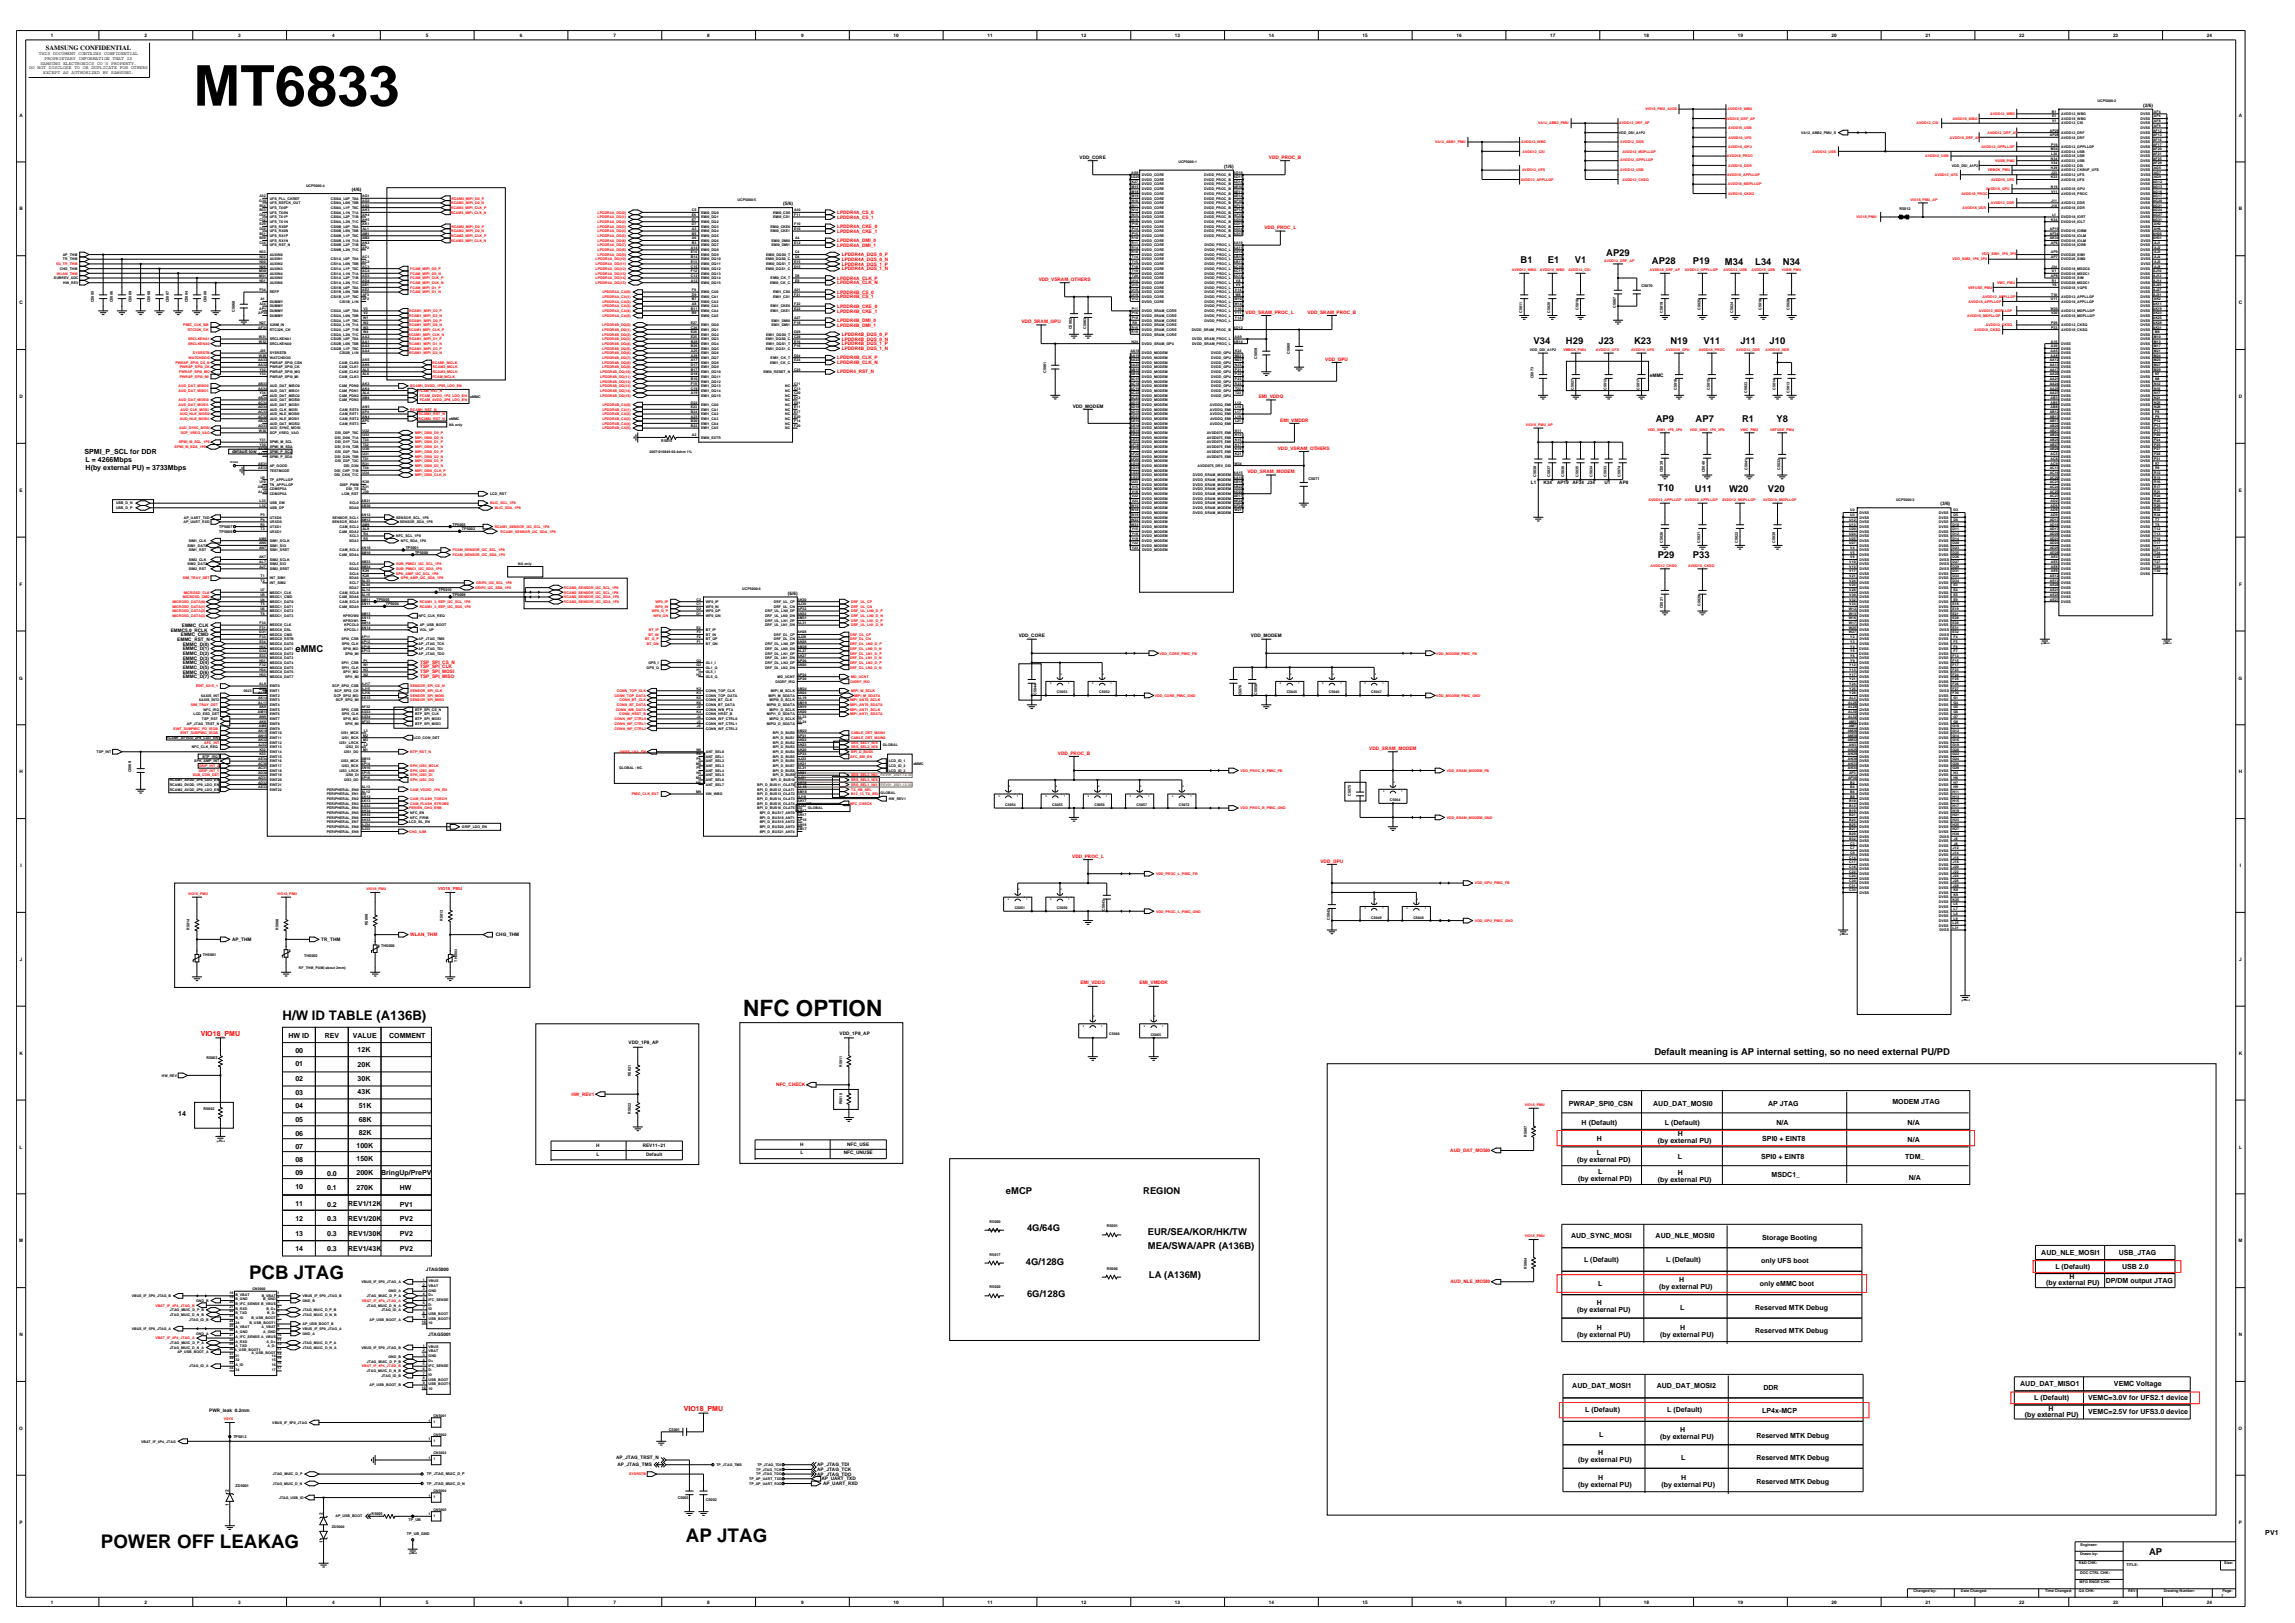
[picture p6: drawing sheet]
<svg xmlns="http://www.w3.org/2000/svg" width="420mm" height="297mm" viewBox="0 0 420 297" stroke-linecap="round" stroke-linejoin="round" font-family="sans-serif">
<defs><g id="words">
<text font-size="10.3" x="35.4" y="19.3">MT6833</text>
<text font-size="4.1" x="136" y="185.8">NFC OPTION</text>
<g font-size="3.4">
<text x="45.6" y="234.1">PCB JTAG</text>
<text x="18.5" y="283.3">POWER OFF LEAKAG</text>
<text x="125.5" y="282.2">AP JTAG</text>
</g>
<text font-size="2.4" x="51.7" y="186.7">H/W ID TABLE (A136B)</text>
<g font-size="1.7">
<text x="293.9" y="46.8">AP29</text>
<text x="278.3" y="48.1">B1</text>
<text x="283.2" y="48.1">E1</text>
<text x="288.2" y="48.1">V1</text>
<text x="302.3" y="48.3">AP28</text>
<text x="309.8" y="48.3">P19</text>
<text x="315.7" y="48.5">M34</text>
<text x="321.2" y="48.5">L34</text>
<text x="326.3" y="48.5">N34</text>
<text x="280.6" y="62.9">V34</text>
<text x="286.6" y="62.9">H29</text>
<text x="292.5" y="62.9">J23</text>
<text x="299" y="62.9">K23</text>
<text x="305.7" y="62.9">N19</text>
<text x="311.7" y="62.9">V11</text>
<text x="318.5" y="62.9">J11</text>
<text x="323.9" y="62.9">J10</text>
<text x="303" y="77.2">AP9</text>
<text x="310.3" y="77.2">AP7</text>
<text x="318.8" y="77.2">R1</text>
<text x="325.1" y="77.2">Y8</text>
<text x="303.4" y="89.9">T10</text>
<text x="310.2" y="90.1">U11</text>
<text x="316.4" y="90.1">W20</text>
<text x="323.5" y="90.1">V20</text>
<text x="303.4" y="102.1">P29</text>
<text x="309.8" y="102.1">P33</text>
<text x="54.1" y="119.3">eMMC</text>
<text x="302.8" y="193.1">Default meaning is AP internal setting, so no need external PU/PD</text>
<text x="184.1" y="218.5">eMCP</text>
<text x="209.2" y="218.5">REGION</text>
<text x="188" y="225.3">4G/64G</text>
<text x="210.1" y="226">EUR/SEA/KOR/HK/TW</text>
<text x="187.7" y="231.5">4G/128G</text>
<text x="210.1" y="228.5">MEA/SWA/APR (A136B)</text>
<text x="210.3" y="233.9">LA (A136M)</text>
<text x="188" y="237.3">6G/128G</text>
<text x="393.3" y="284.6">AP</text>
</g>
<g font-size="1.3">
<text x="15.5" y="83.1">SPMI_P_SCL for DDR</text>
<text x="15.7" y="86.1">H(by external PU) = 3733Mbps</text>
<text x="15.7" y="84.6">L = 4266Mbps</text>
<text x="52.8" y="189.9">HW ID</text>
<text x="59.4" y="189.9">REV</text>
<text x="64.6" y="189.9">VALUE</text>
<text x="71.2" y="189.9">COMMENT</text>
<text x="54.1" y="192.7">00</text>
<text x="54.1" y="195.1">01</text>
<text x="54.1" y="197.9">02</text>
<text x="65.4" y="195.3">20K</text>
<text x="65.4" y="197.9">30K</text>
<text x="65.4" y="192.5">12K</text>
<text x="54.1" y="200.4">03</text>
<text x="54.1" y="202.8">04</text>
<text x="65.4" y="200.2">43K</text>
<text x="65.7" y="202.8">51K</text>
<text x="287.1" y="202.4">PWRAP_SPI0_CSN</text>
<text x="302.5" y="202.4">AUD_DAT_MOSI0</text>
<text x="323.6" y="202.4">AP JTAG</text>
<text x="346.3" y="201.9">MODEM JTAG</text>
<text x="32.6" y="204.3">14</text>
<text x="54.1" y="205.4">05</text>
<text x="54.1" y="207.9">06</text>
<text x="65.7" y="205.4">68K</text>
<text x="65.7" y="207.7">82K</text>
<text x="289.5" y="205.8">H (Default)</text>
<text x="292.2" y="208.8">H</text>
<text x="303.4" y="209.2">(by external PU)</text>
<text x="304.7" y="205.8">L (Default)</text>
<text x="307.1" y="207.9">H</text>
<text x="322.5" y="208.8">SPI0 + EINT8</text>
<text x="325.1" y="205.8">N/A</text>
<text x="349.1" y="205.8">N/A</text>
<text x="349.1" y="209">N/A</text>
<text x="54.1" y="212.7">08</text>
<text x="54.1" y="215">09</text>
<text x="54.1" y="210.3">07</text>
<text x="59.9" y="215.2">0.0</text>
<text x="65.2" y="212.4">150K</text>
<text x="65.2" y="215">200K</text>
<text x="65.2" y="210.1">100K</text>
<text x="69.7" y="215">BringUp/PrePV</text>
<text x="288.6" y="212.7">(by external PD)</text>
<text x="292.2" y="211.4">L</text>
<text x="292.5" y="214.8">L</text>
<text x="307.1" y="212">L</text>
<text x="307.1" y="215">H</text>
<text x="322.3" y="212">SPI0 + EINT8</text>
<text x="324.2" y="215.5">MSDC1_</text>
<text x="348.7" y="212">TDM_</text>
<text x="349.3" y="215.9">N/A</text>
<text x="54.1" y="220.6">11</text>
<text x="54.1" y="217.6">10</text>
<text x="59.9" y="220.8">0.2</text>
<text x="59.9" y="217.8">0.1</text>
<text x="63.7" y="220.6">REV1/12K</text>
<text x="65.2" y="217.8">270K</text>
<text x="73.2" y="220.8">PV1</text>
<text x="73.2" y="217.8">HW</text>
<text x="288.8" y="216.1">(by external PD)</text>
<text x="303.4" y="216.3">(by external PU)</text>
<text x="54.1" y="223.4">12</text>
<text x="54.1" y="226.2">13</text>
<text x="59.9" y="226.2">0.3</text>
<text x="59.9" y="223.4">0.3</text>
<text x="63.7" y="226.2">REV1/30K</text>
<text x="63.7" y="223.4">REV1/20K</text>
<text x="73.2" y="226.2">PV2</text>
<text x="73.2" y="223.4">PV2</text>
<text x="287.5" y="226.6">AUD_SYNC_MOSI</text>
<text x="303" y="226.6">AUD_NLE_MOSI0</text>
<text x="322.5" y="226.8">Storage Booting</text>
<text x="54.1" y="229">14</text>
<text x="59.9" y="229">0.3</text>
<text x="63.7" y="229">REV1/43K</text>
<text x="73.2" y="229">PV2</text>
<text x="289.9" y="230.9">L (Default)</text>
<text x="304.9" y="230.9">L (Default)</text>
<text x="322.3" y="231.1">only UFS boot</text>
<text x="373.6" y="229.6">AUD_NLE_MOSI1</text>
<text x="376.1" y="232.2">L (Default)</text>
<text x="387.7" y="229.6">USB_JTAG</text>
<text x="388.4" y="232.2">USB 2.0</text>
<text x="292.2" y="238.8">H</text>
<text x="292.5" y="235.4">L</text>
<text x="303.6" y="235.8">(by external PU)</text>
<text x="307.3" y="234.5">H</text>
<text x="307.5" y="239.7">L</text>
<text x="321.2" y="239.7">Reserved MTK Debug</text>
<text x="322.1" y="235.4">only eMMC boot</text>
<text x="374.4" y="235.2">(by external PU)</text>
<text x="378.7" y="234.1">H</text>
<text x="385.4" y="234.8">DP/DM output JTAG</text>
<text x="288.6" y="240.1">(by external PU)</text>
<text x="288.6" y="244.6">(by external PU)</text>
<text x="292.2" y="243.3">H</text>
<text x="303.8" y="244.6">(by external PU)</text>
<text x="307.5" y="243.3">H</text>
<text x="321.2" y="244">Reserved MTK Debug</text>
<text x="287.7" y="254.1">AUD_DAT_MOSI1</text>
<text x="303.2" y="254.1">AUD_DAT_MOSI2</text>
<text x="322.7" y="254.3">DDR</text>
<text x="369.7" y="253.6">AUD_DAT_MISO1</text>
<text x="372.3" y="256.2">L (Default)</text>
<text x="382.2" y="256.2">VEMC=3.0V for UFS2.1 device</text>
<text x="386.9" y="253.6">VEMC Voltage</text>
<text x="290.1" y="258.4">L (Default)</text>
<text x="292.7" y="262.9">L</text>
<text x="303.8" y="263.3">(by external PU)</text>
<text x="305.1" y="258.4">L (Default)</text>
<text x="307.5" y="262">H</text>
<text x="321.4" y="263.1">Reserved MTK Debug</text>
<text x="322.5" y="258.6">LP4x-MCP</text>
<text x="370.6" y="259.2">(by external PU)</text>
<text x="374.9" y="258.1">H</text>
<text x="382.2" y="258.8">VEMC=2.5V for UFS3.0 device</text>
<text x="288.8" y="267.6">(by external PU)</text>
<text x="292.5" y="266.3">H</text>
<text x="307.7" y="267.2">L</text>
<text x="321.4" y="267.2">Reserved MTK Debug</text>
<text x="288.8" y="272.1">(by external PU)</text>
<text x="292.5" y="270.8">H</text>
<text x="304.1" y="272.1">(by external PU)</text>
<text x="307.7" y="270.8">H</text>
<text x="321.4" y="271.5">Reserved MTK Debug</text>
<text x="414.6" y="280.9">PV1</text>
</g>
<g font-size="1.3" fill="#f00">
<text x="36.7" y="189.5">VIO18_PMU</text>
<text x="125.1" y="258.2">VIO18_PMU</text>
</g>
<text font-size="1.2" x="8.4" y="9.1">SAMSUNG CONFIDENTIAL</text>
<g font-size=".9">
<text x="7.1" y="10.1">THIS DOCUMENT CONTAINS CONFIDENTIAL</text>
<text x="7.4" y="11.8">SAMSUNG ELECTRONICS CO'S PROPERTY.</text>
<text x="8.2" y="11">PROPRIETARY INFORMATION THAT IS</text>
<text x="9.3" y="6.8">1</text>
<text x="26.4" y="6.8">2</text>
<text x="43.6" y="6.8">3</text>
<text x="60.8" y="6.8">4</text>
<text x="78" y="6.8">5</text>
<text x="95.1" y="6.8">6</text>
<text x="112.3" y="6.8">7</text>
<text x="129.4" y="6.8">8</text>
<text x="146.6" y="6.8">9</text>
<text x="163.5" y="6.8">10</text>
<text x="180.7" y="6.8">11</text>
<text x="197.9" y="6.8">12</text>
<text x="215" y="6.8">13</text>
<text x="232.2" y="6.8">14</text>
<text x="249.4" y="6.8">15</text>
<text x="266.5" y="6.8">16</text>
<text x="283.7" y="6.8">17</text>
<text x="300.9" y="6.8">18</text>
<text x="318" y="6.8">19</text>
<text x="335.2" y="6.8">20</text>
<text x="352.4" y="6.8">21</text>
<text x="369.5" y="6.8">22</text>
<text x="386.7" y="6.8">23</text>
<text x="403.9" y="6.8">24</text>
<text x="5.3" y="12.7">DO NOT DISCLOSE TO OR DUPLICATE FOR OTHERS</text>
<text x="7.9" y="13.6">EXCEPT AS AUTHORIZED BY SAMSUNG.</text>
<text x="3.6" y="21.4">A</text>
<text x="392.2" y="19.5">(2/6)</text>
<text x="409.7" y="21.4">A</text>
<text x="197.6" y="29.1">VDD_CORE</text>
<text x="64.4" y="35">(4/6)</text>
<text x="224" y="30.7">(1/6)</text>
<text x="3.6" y="38.5">B</text>
<text x="143.3" y="37.6">(5/6)</text>
<text x="409.7" y="38.5">B</text>
<text x="3.6" y="55.7">C</text>
<text x="409.7" y="55.7">C</text>
<text x="301.9" y="69">eMMC</text>
<text x="3.6" y="72.9">D</text>
<text x="196.3" y="74.6">VDD_MODEM</text>
<text x="409.7" y="72.9">D</text>
<text x="42.5" y="82.8">default low</text>
<text x="280.2" y="88.5">L1</text>
<text x="282.5" y="88.5">K34</text>
<text x="285" y="88.5">AP19</text>
<text x="287.8" y="88.5">AF34 J34</text>
<text x="293.6" y="88.5">U1</text>
<text x="296.3" y="88.5">AP8</text>
<text x="3.6" y="90">E</text>
<text x="355.1" y="92.5">(3/6)</text>
<text x="409.7" y="90">E</text>
<text x="3.6" y="107.2">F</text>
<text x="409.8" y="107.2">F</text>
<text x="144.2" y="108.8">(6/6)</text>
<text x="31.3" y="115.6">EMMC5.0_RCLK</text>
<text x="32.4" y="117.3">EMMC_RST_N</text>
<text x="33.1" y="116.4">EMMC_CMD</text>
<text x="33.3" y="114.7">EMMC_CLK</text>
<text x="33.5" y="119.8">EMMC_D(2)</text>
<text x="33.5" y="119">EMMC_D(1)</text>
<text x="33.5" y="118.1">EMMC_D(0)</text>
<text x="186.4" y="116.6">VDD_CORE</text>
<text x="228.9" y="116.6">VDD_MODEM</text>
<text x="3.5" y="124.3">G</text>
<text x="33.5" y="122.4">EMMC_D(5)</text>
<text x="33.5" y="123.3">EMMC_D(6)</text>
<text x="33.5" y="124.1">EMMC_D(7)</text>
<text x="33.5" y="120.7">EMMC_D(3)</text>
<text x="33.5" y="121.6">EMMC_D(4)</text>
<text x="409.7" y="124.3">G</text>
<text x="3.6" y="141.5">H</text>
<text x="409.7" y="141.5">H</text>
<text x="3.7" y="158.7">I</text>
<text x="409.9" y="158.7">I</text>
<text x="42.5" y="172.2">AP_THM</text>
<text x="58.8" y="172.2">TR_THM</text>
<text x="90.8" y="171.3">CHG_THM</text>
<text x="3.6" y="175.9">J</text>
<text x="409.8" y="175.9">J</text>
<text x="115" y="191.1">VDD_1P8_AP</text>
<text x="153.7" y="189.4">VDD_1P8_AP</text>
<text x="3.6" y="193">K</text>
<text x="409.7" y="193">K</text>
<text x="109.1" y="210">H</text>
<text x="117.6" y="210">REV11~21</text>
<text x="146.5" y="209.8">H</text>
<text x="155" y="209.8">NFC_USE</text>
<text x="3.6" y="210.2">L</text>
<text x="109.2" y="211.5">L</text>
<text x="118.3" y="211.5">Default</text>
<text x="146.5" y="211.3">L</text>
<text x="154.4" y="211.3">NFC_UNUSE</text>
<text x="409.8" y="210.2">L</text>
<text x="3.5" y="227.3">M</text>
<text x="409.7" y="227.3">M</text>
<text x="77.9" y="232.5">JTAG5000</text>
<text x="3.6" y="244.5">N</text>
<text x="78.4" y="244.5">JTAG5001</text>
<text x="409.7" y="244.5">N</text>
<text x="3.5" y="261.7">O</text>
<text x="38.3" y="258.5">PWR_leak 0.2mm</text>
<text x="409.7" y="261.7">O</text>
<text x="112.8" y="267">AP_JTAG_TRST_N</text>
<text x="113" y="268.3">AP_JTAG_TMS</text>
<text x="149.6" y="268.3">AP_JTAG_TDI</text>
<text x="149.6" y="269.2">AP_JTAG_TCK</text>
<text x="41.9" y="275.6" transform="rotate(-90 41.9 275.6)">1</text>
<text x="41.9" y="273" transform="rotate(-90 41.9 273)">2</text>
<text x="149.6" y="270">AP_JTAG_TDO</text>
<text x="150.3" y="270.9">AP_UART_TXD</text>
<text x="150.6" y="271.8">AP_UART_RXD</text>
<text x="3.6" y="278.8">P</text>
<text x="59.1" y="277.3" transform="rotate(-90 59.1 277.3)">2</text>
<text x="409.7" y="278.8">P</text>
<text x="59.1" y="282.4" transform="rotate(-90 59.1 282.4)">1</text>
<text x="9.3" y="293.4">1</text>
<text x="26.4" y="293.4">2</text>
<text x="43.6" y="293.4">3</text>
<text x="60.8" y="293.4">4</text>
<text x="78" y="293.4">5</text>
<text x="95.1" y="293.4">6</text>
<text x="112.3" y="293.4">7</text>
<text x="129.4" y="293.4">8</text>
<text x="146.6" y="293.4">9</text>
<text x="163.5" y="293.4">10</text>
<text x="180.7" y="293.4">11</text>
<text x="197.9" y="293.4">12</text>
<text x="215" y="293.4">13</text>
<text x="232.2" y="293.4">14</text>
<text x="249.4" y="293.4">15</text>
<text x="266.5" y="293.4">16</text>
<text x="283.7" y="293.4">17</text>
<text x="300.9" y="293.4">18</text>
<text x="318" y="293.4">19</text>
<text x="335.2" y="293.4">20</text>
<text x="352.4" y="293.4">21</text>
<text x="369.5" y="293.4">22</text>
<text x="386.7" y="293.4">23</text>
<text x="403.9" y="293.4">24</text>
</g>
<g font-size=".9" fill="#f00">
<text x="232.2" y="29.1">VDD_PROC_B</text>
<text x="153.2" y="41.7">LPDDR4A_CKE_0</text>
<text x="153.2" y="39.2">LPDDR4A_CS_0</text>
<text x="153.2" y="40">LPDDR4A_CS_1</text>
<text x="231.4" y="42">VDD_PROC_L</text>
<text x="153.2" y="42.6">LPDDR4A_CKE_1</text>
<text x="153.2" y="44.3">LPDDR4A_DMI_0</text>
<text x="153.2" y="45.2">LPDDR4A_DMI_1</text>
<text x="154.1" y="46.9">LPDDR4A_DQS_0_P</text>
<text x="154.1" y="47.7">LPDDR4A_DQS_0_N</text>
<text x="153.2" y="53.8">LPDDR4B_CS_0</text>
<text x="153.2" y="51.2">LPDDR4A_CLK_P</text>
<text x="153.2" y="52">LPDDR4A_CLK_N</text>
<text x="154.1" y="49.5">LPDDR4A_DQS_1_N</text>
<text x="154.1" y="48.6">LPDDR4A_DQS_1_P</text>
<text x="190.1" y="51.4">VDD_VSRAM_OTHERS</text>
<text x="153.2" y="57.2">LPDDR4B_CKE_1</text>
<text x="153.2" y="56.3">LPDDR4B_CKE_0</text>
<text x="153.2" y="54.6">LPDDR4B_CS_1</text>
<text x="153.2" y="58.9">LPDDR4B_DMI_0</text>
<text x="153.2" y="59.8">LPDDR4B_DMI_1</text>
<text x="186.9" y="59.1">VDD_SRAM_GPU</text>
<text x="228" y="57.4">VDD_SRAM_PROC_L</text>
<text x="239.3" y="57.4">VDD_SRAM_PROC_B</text>
<text x="153.2" y="65.8">LPDDR4B_CLK_P</text>
<text x="154.1" y="64.1">LPDDR4B_DQS_1_N</text>
<text x="154.1" y="61.5">LPDDR4B_DQS_0_P</text>
<text x="154.1" y="63.2">LPDDR4B_DQS_1_P</text>
<text x="154.1" y="62.3">LPDDR4B_DQS_0_N</text>
<text x="242.5" y="66">VDD_GPU</text>
<text x="153.2" y="68.3">LPDDR4_RST_N</text>
<text x="153.2" y="66.6">LPDDR4B_CLK_N</text>
<text x="230.3" y="72.9">EMI_VDDQ</text>
<text x="234.3" y="77.1">EMI_VMDDR</text>
<text x="233.8" y="82.3">VDD_VSRAM_OTHERS</text>
<text x="228.3" y="86.6">VDD_SRAM_MODEM</text>
<text x="76.9" y="124">TSP_SPI_MISO</text>
<text x="76.9" y="123.2">TSP_SPI_MOSI</text>
<text x="76.9" y="121.5">TSP_SPI_CS_N</text>
<text x="76.9" y="122.3">TSP_SPI_CLK</text>
<text x="250.6" y="137.2">VDD_SRAM_MODEM</text>
<text x="193.6" y="138.1">VDD_PROC_B</text>
<text x="196.2" y="157">VDD_PROC_L</text>
<text x="241.7" y="157.8">VDD_GPU</text>
<text x="75.1" y="171.3">WLAN_THM</text>
<text x="197.7" y="180.1">EMI_VDDQ</text>
<text x="208.5" y="180.1">EMI_VMDDR</text>
<text x="104.6" y="200.5">HW_REV1</text>
<text x="142.1" y="198.8">NFC_CHECK</text>
<text x="265.4" y="210.8">AUD_DAT_MOSI0</text>
<text x="265.5" y="234.9">AUD_NLE_MOSI0</text>
</g>
<text font-size=".8" fill="#f00" x="80.2" y="162.9">VIO18_PMU</text>
<g font-size=".7" fill="#f00">
<text x="281.5" y="22.8">VA12_ABB2_PMU</text>
<text x="296.3" y="22.8">AVDD12_DRF_AP</text>
<text x="301.1" y="20.2">VIO18_PMU_AVDD</text>
<text x="315.7" y="21.9">AVDD18_DRF_AP</text>
<text x="316.2" y="20.2">AVDD18_WBG</text>
<text x="316.3" y="23.6">AVDD18_USB</text>
<text x="350.7" y="22.8">AVDD12_CSI</text>
<text x="357.4" y="21.9">AVDD18_WBG</text>
<text x="364.2" y="21.1">AVDD12_WBG</text>
<text x="262.6" y="26.2">VA12_ABB1_PMU</text>
<text x="278.4" y="26.2">AVDD12_WBG</text>
<text x="278.7" y="27.9">AVDD12_CSI</text>
<text x="296.5" y="26.2">AVDD12_DDR</text>
<text x="296.5" y="29.4">AVDD12_GPPLLGP</text>
<text x="296.9" y="27.9">AVDD12_MDPLLGP</text>
<text x="316" y="28.8">AVDD18_PROC</text>
<text x="316.3" y="27.1">AVDD18_GPU</text>
<text x="316.3" y="25.4">AVDD18_UFS</text>
<text x="331.7" y="27.9">AVDD12_USB</text>
<text x="352.3" y="28.8">AVDD18_USB</text>
<text x="356.8" y="25.4">AVDD18_DRF_AP</text>
<text x="362.6" y="27.1">AVDD12_GPPLLGP</text>
<text x="363.7" y="24.5">AVDD12_DRF_AP</text>
<text x="365.1" y="29.6">VUSB_PMU</text>
<text x="278.3" y="33.1">AVDD12_APPLLGP</text>
<text x="278.5" y="31.4">AVDD12_UFS</text>
<text x="296.5" y="31.4">AVDD12_USB</text>
<text x="296.9" y="33.1">AVDD12_CKSQ</text>
<text x="316.1" y="32.2">AVDD18_APPLLGP</text>
<text x="316.2" y="33.9">AVDD18_MDPLLGP</text>
<text x="316.2" y="35.7">AVDD18_CKSQ</text>
<text x="316.3" y="30.5">AVDD18_DDR</text>
<text x="354.1" y="32.2">AVDD12_UFS</text>
<text x="358.9" y="35.7">AVDD18_PROC</text>
<text x="363.5" y="34.8">AVDD18_GPU</text>
<text x="363.8" y="31.4">VBBCK_PMU</text>
<text x="364.4" y="33.1">AVDD18_UFS</text>
<text x="82.5" y="39.1">RCAM3_MIPI_CLK_N</text>
<text x="82.5" y="38.2">RCAM3_MIPI_CLK_P</text>
<text x="82.6" y="37.4">RCAM3_MIPI_D0_N</text>
<text x="82.6" y="36.5">RCAM3_MIPI_D0_P</text>
<text x="82.6" y="41.7">RCAM2_MIPI_D0_P</text>
<text x="109.4" y="39.1">LPDDR4A_DQ(0)</text>
<text x="109.4" y="39.9">LPDDR4A_DQ(1)</text>
<text x="109.4" y="40.8">LPDDR4A_DQ(2)</text>
<text x="109.4" y="41.7">LPDDR4A_DQ(3)</text>
<text x="339.8" y="39.9">VIO18_PMU</text>
<text x="349.6" y="36.7">VIO18_PMU_AP</text>
<text x="359.2" y="38.2">AVDD18_DDR</text>
<text x="364.3" y="37.4">AVDD12_DDR</text>
<text x="82.5" y="44.2">RCAM2_MIPI_CLK_N</text>
<text x="82.5" y="43.4">RCAM2_MIPI_CLK_P</text>
<text x="82.6" y="42.5">RCAM2_MIPI_D0_N</text>
<text x="109" y="47.7">LPDDR4A_DQ(10)</text>
<text x="109.4" y="45.1">LPDDR4A_DQ(7)</text>
<text x="109.4" y="46">LPDDR4A_DQ(8)</text>
<text x="109.4" y="46.8">LPDDR4A_DQ(9)</text>
<text x="109.4" y="42.5">LPDDR4A_DQ(4)</text>
<text x="109.4" y="43.4">LPDDR4A_DQ(5)</text>
<text x="109.4" y="44.2">LPDDR4A_DQ(6)</text>
<text x="293.6" y="47.9">AVDD12_DRF_AP</text>
<text x="357.3" y="47.7">VDD_SIM2_1P8_3P0</text>
<text x="362.7" y="46.6">VDD_SIM1_1P8_3P0</text>
<text x="10.3" y="48.5">5G_TR_THM</text>
<text x="10.4" y="50.2">WLAN_THM</text>
<text x="75.1" y="52">FCAM_MIPI_CLK_N</text>
<text x="75.1" y="51.1">FCAM_MIPI_CLK_P</text>
<text x="75.1" y="49.4">FCAM_MIPI_D0_P</text>
<text x="75.1" y="52.8">FCAM_MIPI_D1_P</text>
<text x="75.1" y="53.7">FCAM_MIPI_D1_N</text>
<text x="75.1" y="50.2">FCAM_MIPI_D0_N</text>
<text x="109" y="48.5">LPDDR4A_DQ(11)</text>
<text x="109" y="49.4">LPDDR4A_DQ(12)</text>
<text x="109" y="50.2">LPDDR4A_DQ(13)</text>
<text x="109" y="51.1">LPDDR4A_DQ(14)</text>
<text x="109" y="52">LPDDR4A_DQ(15)</text>
<text x="110.2" y="53.7">LPDDR4A_CA(0)</text>
<text x="276.7" y="49.6">AVDD12_WBG</text>
<text x="281.8" y="49.6">AVDD18_WBG</text>
<text x="287" y="49.6">AVDD12_CSI</text>
<text x="301.9" y="49.6">AVDD18_DRF_AP</text>
<text x="308.3" y="49.6">AVDD12_GPPLLGP</text>
<text x="315.4" y="49.6">AVDD12_USB</text>
<text x="320.6" y="49.6">AVDD18_USB</text>
<text x="326.1" y="49.6">VUSB_PMU</text>
<text x="360.2" y="52.8">VEFUSE_PMU</text>
<text x="365.5" y="52">VMC_PMU</text>
<text x="33.5" y="59.7">PMIC_CLK_BB</text>
<text x="74.8" y="59.7">RCAM1_MIPI_D0_N</text>
<text x="74.8" y="58">RCAM1_MIPI_D2_N</text>
<text x="74.9" y="58.8">RCAM1_MIPI_D0_P</text>
<text x="74.9" y="57.1">RCAM1_MIPI_D2_P</text>
<text x="110.2" y="59.7">LPDDR4B_DQ(0)</text>
<text x="110.2" y="56.3">LPDDR4A_CA(3)</text>
<text x="110.2" y="57.1">LPDDR4A_CA(4)</text>
<text x="110.2" y="58">LPDDR4A_CA(5)</text>
<text x="110.2" y="54.5">LPDDR4A_CA(1)</text>
<text x="110.2" y="55.4">LPDDR4A_CA(2)</text>
<text x="360" y="58">AVDD18_MDPLLGP</text>
<text x="360.3" y="55.4">AVDD18_APPLLGP</text>
<text x="362.1" y="57.1">AVDD12_MDPLLGP</text>
<text x="362.8" y="54.5">AVDD12_APPLLGP</text>
<text x="363.4" y="59.7">AVDD12_CKSQ</text>
<text x="34.3" y="60.5">RTC32K_CK</text>
<text x="34.4" y="63.1">SRCLKENA0</text>
<text x="34.4" y="62.3">SRCLKENA1</text>
<text x="34.5" y="65.7">WATCHDOG</text>
<text x="35.3" y="64.8">SYSRSTB</text>
<text x="74.8" y="61.4">RCAM1_MIPI_CLK_N</text>
<text x="74.8" y="60.5">RCAM1_MIPI_CLK_P</text>
<text x="74.8" y="64.8">RCAM1_MIPI_D3_N</text>
<text x="74.8" y="63.1">RCAM1_MIPI_D1_N</text>
<text x="74.9" y="62.3">RCAM1_MIPI_D1_P</text>
<text x="74.9" y="64">RCAM1_MIPI_D3_P</text>
<text x="110.2" y="60.5">LPDDR4B_DQ(1)</text>
<text x="110.2" y="61.4">LPDDR4B_DQ(2)</text>
<text x="110.2" y="62.3">LPDDR4B_DQ(3)</text>
<text x="110.2" y="63.1">LPDDR4B_DQ(4)</text>
<text x="110.2" y="64">LPDDR4B_DQ(5)</text>
<text x="110.2" y="64.8">LPDDR4B_DQ(6)</text>
<text x="110.2" y="65.7">LPDDR4B_DQ(7)</text>
<text x="286.1" y="64.2">VBBCK_PMU</text>
<text x="292.1" y="64.2">AVDD12_UFS</text>
<text x="298.5" y="64.2">AVDD18_UFS</text>
<text x="304.9" y="64.2">AVDD18_GPU</text>
<text x="310.9" y="64.2">AVDD18_PROC</text>
<text x="317.8" y="64.2">AVDD12_DDR</text>
<text x="323.1" y="64.2">AVDD18_DDR</text>
<text x="361.3" y="60.5">AVDD18_CKSQ</text>
<text x="32.1" y="66.6">PWRAP_SPI0_CS_N</text>
<text x="32.7" y="70.8">AUD_DAT_MISO0</text>
<text x="32.7" y="71.7">AUD_DAT_MISO1</text>
<text x="32.8" y="68.3">PWRAP_SPI0_MO</text>
<text x="32.9" y="67.4">PWRAP_SPI0_CK</text>
<text x="32.9" y="69.1">PWRAP_SPI0_MI</text>
<text x="75.1" y="70.8">RCAM1_DVDD_1P05_LDO_EN</text>
<text x="76.6" y="71.7">FCAM_RST_N</text>
<text x="79.1" y="66.6">RCAM1_MCLK</text>
<text x="79.1" y="69.1">FCAM_MCLK</text>
<text x="79.2" y="67.4">RCAM2_MCLK</text>
<text x="79.2" y="68.3">RCAM3_MCLK</text>
<text x="109.8" y="68.3">LPDDR4B_DQ(10)</text>
<text x="109.8" y="69.1">LPDDR4B_DQ(11)</text>
<text x="109.8" y="70">LPDDR4B_DQ(12)</text>
<text x="109.8" y="70.8">LPDDR4B_DQ(13)</text>
<text x="109.8" y="71.7">LPDDR4B_DQ(14)</text>
<text x="110.2" y="66.6">LPDDR4B_DQ(8)</text>
<text x="110.2" y="67.4">LPDDR4B_DQ(9)</text>
<text x="32.7" y="74.3">AUD_DAT_MOSI1</text>
<text x="32.7" y="73.4">AUD_DAT_MOSI0</text>
<text x="32.9" y="76.9">AUD_NLE_MOSI1</text>
<text x="32.9" y="76">AUD_NLE_MOSI0</text>
<text x="33" y="75.1">AUD_CLK_MOSI</text>
<text x="75.1" y="75.1">RCAM1_RST_N</text>
<text x="76.6" y="76.9">RCAM2_RST_N</text>
<text x="76.6" y="76">RCAM3_RST_N</text>
<text x="76.8" y="72.6">FCAM_DVDD_1P2_LDO_EN</text>
<text x="76.8" y="73.4">FCAM_AVDD_2P8_LDO_EN</text>
<text x="109.8" y="72.6">LPDDR4B_DQ(15)</text>
<text x="110.2" y="76">LPDDR4B_CA(2)</text>
<text x="110.2" y="76.9">LPDDR4B_CA(3)</text>
<text x="110.2" y="77.7">LPDDR4B_CA(4)</text>
<text x="110.2" y="74.3">LPDDR4B_CA(0)</text>
<text x="110.2" y="75.1">LPDDR4B_CA(1)</text>
<text x="279.3" y="77.9">VIO18_PMU_AP</text>
<text x="32" y="82">SPMI_M_SDA_1P8</text>
<text x="32.7" y="81.1">SPMI_M_SCL_1P8</text>
<text x="32.8" y="78.6">AUD_SYNC_MOSI</text>
<text x="33.1" y="79.4">SCP_VREQ_VAO</text>
<text x="76" y="82">MIPI_DSI0_D1_N</text>
<text x="76" y="83.7">MIPI_DSI0_D2_N</text>
<text x="76" y="80.3">MIPI_DSI0_D0_N</text>
<text x="76" y="81.1">MIPI_DSI0_D1_P</text>
<text x="76" y="79.4">MIPI_DSI0_D0_P</text>
<text x="76" y="82.9">MIPI_DSI0_D2_P</text>
<text x="110.2" y="78.6">LPDDR4B_CA(5)</text>
<text x="301.5" y="78.8">VDD_SIM1_1P8_3P0</text>
<text x="309.3" y="78.8">VDD_SIM2_1P8_3P0</text>
<text x="318.5" y="78.8">VMC_PMU</text>
<text x="323.9" y="78.8">VEFUSE_PMU</text>
<text x="76" y="87.2">MIPI_DSI0_CLK_N</text>
<text x="76" y="86.3">MIPI_DSI0_CLK_P</text>
<text x="76" y="85.4">MIPI_DSI0_D3_N</text>
<text x="76" y="84.6">MIPI_DSI0_D3_P</text>
<text x="89.7" y="92.3">BLIC_SCL_1P8</text>
<text x="90.5" y="93.2">BLIC_SDA_1P8</text>
<text x="301.7" y="91.7">AVDD12_APPLLGP</text>
<text x="308.3" y="91.7">AVDD18_APPLLGP</text>
<text x="315.1" y="91.7">AVDD12_MDPLLGP</text>
<text x="322.7" y="91.7">AVDD18_MDPLLGP</text>
<text x="82.8" y="101.7">FCAM_SENSOR_I2C_SDA_1P8</text>
<text x="82.8" y="100.9">FCAM_SENSOR_I2C_SCL_1P8</text>
<text x="90.5" y="96.6">RCAM1_SENSOR_I2C_SCL_1P8</text>
<text x="91.6" y="97.5">RCAM1_SENSOR_I2C_SDA_1P8</text>
<text x="33.4" y="106">SIM_TRAY_DET</text>
<text x="72.5" y="104.3">SUB_PMIC1_I2C_SDA_1P8</text>
<text x="72.5" y="103.5">SUB_PMIC1_I2C_SCL_1P8</text>
<text x="72.5" y="105.2">SPK_AMP_I2C_SCL_1P8</text>
<text x="73.4" y="106">SPK_AMP_I2C_SDA_1P8</text>
<text x="87" y="107.8">GRIP2_I2C_SDA_1P8</text>
<text x="87.1" y="106.9">GRIP2_I2C_SCL_1P8</text>
<text x="103.2" y="107.8">RCAM3_SENSOR_I2C_SCL_1P8</text>
<text x="302.1" y="103.7">AVDD12_CKSQ</text>
<text x="308.9" y="103.7">AVDD18_CKSQ</text>
<text x="31.5" y="111.2">MICROSD_DATA(1)</text>
<text x="31.5" y="112">MICROSD_DATA(2)</text>
<text x="31.5" y="112.9">MICROSD_DATA(3)</text>
<text x="31.5" y="110.3">MICROSD_DATA(0)</text>
<text x="33.5" y="109.5">MICROSD_CMD</text>
<text x="33.6" y="108.6">MICROSD_CLK</text>
<text x="76.8" y="111.2">RCAM1_3_EEP_I2C_SDA_1P8</text>
<text x="76.8" y="110.3">RCAM1_3_EEP_I2C_SCL_1P8</text>
<text x="103.2" y="110.3">RCAM3_SENSOR_I2C_SDA_1P8</text>
<text x="103.2" y="108.6">RCAM2_SENSOR_I2C_SCL_1P8</text>
<text x="103.2" y="109.5">RCAM2_SENSOR_I2C_SDA_1P8</text>
<text x="119.3" y="112">WF0_Q_P</text>
<text x="119.6" y="112.9">WF0_QN</text>
<text x="119.9" y="111.2">WF0_IN</text>
<text x="120" y="110.3">WF0_IP</text>
<text x="155.8" y="110.3">DRF_UL_CP</text>
<text x="155.8" y="111.2">DRF_UL_CN</text>
<text x="155.8" y="112">DRF_UL_LN0_D_P</text>
<text x="155.8" y="112.9">DRF_UL_LN0_D_N</text>
<text x="155.8" y="113.8">DRF_UL_LN1_D_P</text>
<text x="118" y="117.2">BT_Q_P</text>
<text x="118.4" y="118">BT_QN</text>
<text x="118.7" y="116.3">BT_IN</text>
<text x="118.7" y="115.5">BT_IP</text>
<text x="155.5" y="118.9">DRF_DL_LN0_D_N</text>
<text x="155.5" y="117.2">DRF_DL_CN</text>
<text x="155.6" y="118">DRF_DL_LN0_D_P</text>
<text x="155.6" y="119.8">DRF_DL_LN1_D_P</text>
<text x="155.6" y="116.3">DRF_DL_CP</text>
<text x="155.8" y="114.6">DRF_UL_LN1_D_N</text>
<text x="212.2" y="119.8">VDD_CORE_PMIC_FB</text>
<text x="262.9" y="119.8">VDD_MODEM_PMIC_FB</text>
<text x="35.9" y="125.8">EINT_6315_1</text>
<text x="75.1" y="125.8">SENSOR_SPI_CS_N</text>
<text x="155.5" y="120.6">DRF_DL_LN1_D_N</text>
<text x="155.5" y="122.3">DRF_DL_LN2_D_N</text>
<text x="155.6" y="121.5">DRF_DL_LN2_D_P</text>
<text x="155.7" y="124.9">DIGRF_IRQ</text>
<text x="155.8" y="124.1">MD_UCNT</text>
<text x="34.9" y="129.2">SIM_TRAY_DET</text>
<text x="75.1" y="127.5">SENSOR_SPI_MOSI</text>
<text x="75.1" y="128.3">SENSOR_SPI_MISO</text>
<text x="75.1" y="126.6">SENSOR_SPI_CLK</text>
<text x="112.4" y="127.5">CONN_TOP_DATA</text>
<text x="112.5" y="131.8">CONN_WF_CTRL0</text>
<text x="112.7" y="130.1">CONN_WB_DATA</text>
<text x="112.9" y="126.6">CONN_TOP_CLK</text>
<text x="112.9" y="129.2">CONN_BT_DATA</text>
<text x="113.3" y="130.9">CONN_HRST_B</text>
<text x="113.4" y="128.3">CONN_BT_CLK</text>
<text x="155.6" y="128.3">MIPI_ANT0_SCLK</text>
<text x="155.6" y="129.2">MIPI_ANT0_SDATA</text>
<text x="155.6" y="130.1">MIPI_ANT1_SCLK</text>
<text x="155.6" y="130.9">MIPI_ANT1_SDATA</text>
<text x="155.8" y="126.6">MIPI_M_SCLK</text>
<text x="156.3" y="127.5">MIPI_M_SDATA</text>
<text x="211.3" y="127.5">VDD_CORE_PMIC_GND</text>
<text x="262.9" y="127.5">VDD_MODEM_PMIC_GND</text>
<text x="31.8" y="133.5">EINT_SUBPMIC_PD_IRQB</text>
<text x="33" y="134.4">EINT_SUBPMIC_IRQB</text>
<text x="37.4" y="136.1">AFC_INT</text>
<text x="75.1" y="137.8">BTP_RST_N</text>
<text x="112.5" y="133.5">CONN_WF_CTRL2</text>
<text x="112.5" y="132.6">CONN_WF_CTRL1</text>
<text x="113.4" y="137.8">GNSS_LNA_EN</text>
<text x="155.8" y="136.1">SRS_SEL1_N78</text>
<text x="155.8" y="136.9">SRS_SEL2_N78</text>
<text x="155.8" y="135.2">CABLE_DET_MAIN2</text>
<text x="155.8" y="134.4">CABLE_DET_MAIN1</text>
<text x="155.8" y="137.8">BPI_D_BUS5</text>
<text x="35.3" y="142.1">SUB_CON_DET</text>
<text x="36.4" y="141.2">GRIP_INT_1</text>
<text x="36.4" y="140.4">GRIP_INT_2</text>
<text x="75.1" y="143">SPK_I2S3_DO</text>
<text x="75.1" y="141.2">SPK_I2S3_WS</text>
<text x="75.1" y="142.1">SPK_I2S3_DI</text>
<text x="75.1" y="140.4">SPK_I2S3_BCLK</text>
<text x="155.6" y="138.6">AFC_SW_EN</text>
<text x="155.8" y="142.1">SRS_SEL2_N41</text>
<text x="155.8" y="143">SRS_SEL3_N78</text>
<text x="155.8" y="143.8">SRS_SEL1_N41</text>
<text x="227" y="141.2">VDD_PROC_B_PMIC_FB</text>
<text x="264.8" y="141.2">VDD_SRAM_MODEM_FB</text>
<text x="74.9" y="148.1">PERIEN_CHG_ENB</text>
<text x="75.1" y="144.7">CAM_VDDIO_1P8_EN</text>
<text x="75.1" y="147.2">CAM_FLASH_STROBE</text>
<text x="75.1" y="146.4">CAM_FLASH_TORCH</text>
<text x="115.6" y="145.5">PMIC_CLK_EXT</text>
<text x="155.6" y="147.2">NFC_CHECK</text>
<text x="155.8" y="145.5">B12_13_TX_SEL</text>
<text x="155.8" y="144.7">TX_HB_SEL</text>
<text x="227" y="148.1">VDD_PROC_B_PMIC_GND</text>
<text x="264.8" y="149.8">VDD_SRAM_MODEM_GND</text>
<text x="74.9" y="152.4">CHG_ILIM</text>
<text x="211.6" y="160.1">VDD_PROC_L_PMIC_FB</text>
<text x="269.9" y="161.8">VDD_GPU_PMIC_FB</text>
<text x="34.4" y="163.8">VIO18_PMU</text>
<text x="50.7" y="163.8">VIO18_PMU</text>
<text x="67" y="162.9">VIO18_PMU</text>
<text x="211.6" y="167">VDD_PROC_L_PMIC_GND</text>
<text x="269.9" y="168.7">VDD_GPU_PMIC_GND</text>
<text x="279.1" y="202.4">VIO18_PMU</text>
<text x="279.1" y="226.4">VIO18_PMU</text>
<text x="28.4" y="239.1">VBAT_IF_4P4_JTAG_B</text>
<text x="66.2" y="238.2">VBAT_IF_4P4_JTAG_A</text>
<text x="28.4" y="245.1">VBAT_IF_4P4_JTAG_A</text>
<text x="66.2" y="250.2">VBAT_IF_4P4_JTAG_B</text>
<text x="41" y="259.9">VSYS</text>
<text x="115.2" y="270">SYSRSTB</text>
</g>
<g font-size=".7">
<text x="375.5" y="20.6">B1</text>
<text x="375.5" y="22.4">V1</text>
<text x="375.5" y="21.5">E1</text>
<text x="377.2" y="22.8">AVDD12_CSI</text>
<text x="377.2" y="21.1">AVDD12_WBG</text>
<text x="377.2" y="21.9">AVDD18_WBG</text>
<text x="383.9" y="18.7">UCP5000-2</text>
<text x="391.7" y="21.1">DVSS</text>
<text x="391.7" y="21.9">DVSS</text>
<text x="391.7" y="22.8">DVSS</text>
<text x="391.7" y="23.6">DVSS</text>
<text x="394.2" y="20.6">AF4</text>
<text x="394.2" y="21.5">AF6</text>
<text x="394.2" y="22.4">AF8</text>
<text x="394.2" y="23.2">AF9</text>
<text x="215.7" y="29.9">UCP5000-1</text>
<text x="296.3" y="24.5">VDD_DSI_A1P2</text>
<text x="329.6" y="24.5">VA12_ABB2_PMU_S</text>
<text x="375.1" y="24.9">AP28</text>
<text x="375.1" y="24.1">AP29</text>
<text x="375.3" y="27.5">M34</text>
<text x="375.3" y="29.2">N34</text>
<text x="375.4" y="26.6">P19</text>
<text x="375.4" y="28.4">L34</text>
<text x="377.2" y="27.1">AVDD12_GPPLLGP</text>
<text x="377.2" y="29.6">AVDD33_USB</text>
<text x="377.2" y="27.9">AVDD12_USB</text>
<text x="377.2" y="28.8">AVDD18_USB</text>
<text x="377.2" y="25.4">AVDD18_DRF</text>
<text x="377.2" y="24.5">AVDD12_DRF</text>
<text x="391.7" y="24.5">DVSS</text>
<text x="391.7" y="25.4">DVSS</text>
<text x="391.7" y="26.2">DVSS</text>
<text x="391.7" y="27.1">DVSS</text>
<text x="391.7" y="27.9">DVSS</text>
<text x="391.7" y="28.8">DVSS</text>
<text x="391.7" y="29.6">DVSS</text>
<text x="394" y="24.1">AF12</text>
<text x="394" y="24.9">AF13</text>
<text x="394" y="25.8">AF16</text>
<text x="394" y="26.6">AF17</text>
<text x="394" y="27.5">AF20</text>
<text x="394" y="28.4">AF21</text>
<text x="394" y="29.2">AF25</text>
<text x="56" y="34.2">UCP5000-4</text>
<text x="206.8" y="32.7">AG25</text>
<text x="207" y="31.8">AG8</text>
<text x="207.1" y="34.4">M15</text>
<text x="207.1" y="35.2">M18</text>
<text x="207.1" y="33.5">K27</text>
<text x="209" y="33.9">DVDD_CORE</text>
<text x="209" y="34.8">DVDD_CORE</text>
<text x="209" y="35.7">DVDD_CORE</text>
<text x="209" y="33.1">DVDD_CORE</text>
<text x="209" y="32.2">DVDD_CORE</text>
<text x="220.4" y="34.8">DVDD_PROC_B</text>
<text x="220.4" y="35.7">DVDD_PROC_B</text>
<text x="220.4" y="32.2">DVDD_PROC_B</text>
<text x="220.4" y="33.1">DVDD_PROC_B</text>
<text x="220.4" y="33.9">DVDD_PROC_B</text>
<text x="225.8" y="31.8">AD10</text>
<text x="225.8" y="32.7">AD11</text>
<text x="225.8" y="33.5">AD14</text>
<text x="225.8" y="34.4">AE10</text>
<text x="225.8" y="35.2">AE11</text>
<text x="357.2" y="30.5">VDD_DSI_A1P2</text>
<text x="375.3" y="34.4">N19</text>
<text x="375.3" y="32.7">K23</text>
<text x="375.3" y="30.9">H29</text>
<text x="375.4" y="35.2">V11</text>
<text x="375.4" y="30.1">V34</text>
<text x="375.4" y="31.8">J23</text>
<text x="377.2" y="35.7">AVDD18_PROC</text>
<text x="377.2" y="30.5">AVDD12_DSI</text>
<text x="377.2" y="34.8">AVDD18_GPU</text>
<text x="377.2" y="33.1">AVDD18_UFS</text>
<text x="377.2" y="31.4">AVDD12_CKBUF_UFS</text>
<text x="377.2" y="32.2">AVDD12_UFS</text>
<text x="391.7" y="33.1">DVSS</text>
<text x="391.7" y="35.7">DVSS</text>
<text x="391.7" y="31.4">DVSS</text>
<text x="391.7" y="30.5">DVSS</text>
<text x="391.7" y="33.9">DVSS</text>
<text x="391.7" y="34.8">DVSS</text>
<text x="391.8" y="32.2">DVSS</text>
<text x="394" y="35.2">AG16</text>
<text x="394" y="33.5">AG12</text>
<text x="394" y="34.4">AG13</text>
<text x="394" y="30.1">AF28</text>
<text x="394.1" y="31.8">AG7</text>
<text x="394.1" y="32.7">AG9</text>
<text x="394.1" y="30.9">AG5</text>
<text x="47.4" y="36.9">G30</text>
<text x="47.5" y="38.7">B33</text>
<text x="47.5" y="37.8">B34</text>
<text x="47.5" y="40.4">C32</text>
<text x="47.5" y="39.5">D32</text>
<text x="47.5" y="36.1">A32</text>
<text x="47.5" y="41.2">E29</text>
<text x="49.4" y="37.4">UFS_REFCK_OUT</text>
<text x="49.4" y="39.1">UFS_TX0N</text>
<text x="49.4" y="38.2">UFS_TX0P</text>
<text x="49.4" y="40.8">UFS_TX1N</text>
<text x="49.4" y="39.9">UFS_TX1P</text>
<text x="49.4" y="41.7">UFS_RX0P</text>
<text x="49.4" y="36.5">UFS_PLL_CKREF</text>
<text x="60.5" y="39.1">CSI0A_L1N_T1A</text>
<text x="60.5" y="40.8">CSI0A_L2N_T1C</text>
<text x="60.5" y="37.4">CSI0A_L0N_T0B</text>
<text x="60.6" y="41.7">CSI0B_L0P_T0A</text>
<text x="60.6" y="39.9">CSI0A_L2P_T1B</text>
<text x="60.6" y="36.5">CSI0A_L0P_T0A</text>
<text x="60.6" y="38.2">CSI0A_L1P_T0C</text>
<text x="66.3" y="36.1">AG1</text>
<text x="66.3" y="36.9">AG2</text>
<text x="66.3" y="37.8">AG3</text>
<text x="66.3" y="41.2">AK1</text>
<text x="66.3" y="38.7">AH3</text>
<text x="66.3" y="39.5">AH4</text>
<text x="66.3" y="40.4">AH5</text>
<text x="126.6" y="41.2">D7</text>
<text x="126.6" y="38.7">C5</text>
<text x="126.6" y="39.5">E6</text>
<text x="126.6" y="40.4">E7</text>
<text x="128.3" y="39.9">EMI0_DQ1</text>
<text x="128.3" y="40.8">EMI0_DQ2</text>
<text x="128.3" y="41.7">EMI0_DQ3</text>
<text x="128.3" y="39.1">EMI0_DQ0</text>
<text x="135" y="36.7">UCP5000-5</text>
<text x="141" y="41.7">EMI0_CKE0</text>
<text x="141.5" y="39.9">EMI0_CS1</text>
<text x="141.5" y="39.1">EMI0_CS0</text>
<text x="145.3" y="38.7">A10</text>
<text x="145.3" y="41.2">F10</text>
<text x="145.3" y="39.5">F11</text>
<text x="207.1" y="36.1">M19</text>
<text x="207.1" y="36.9">N10</text>
<text x="207.1" y="37.8">N11</text>
<text x="207.1" y="38.7">N14</text>
<text x="207.1" y="39.5">N15</text>
<text x="207.1" y="40.4">N18</text>
<text x="207.1" y="41.2">P10</text>
<text x="209" y="41.7">DVDD_CORE</text>
<text x="209" y="37.4">DVDD_CORE</text>
<text x="209" y="38.2">DVDD_CORE</text>
<text x="209" y="39.1">DVDD_CORE</text>
<text x="209" y="39.9">DVDD_CORE</text>
<text x="209" y="40.8">DVDD_CORE</text>
<text x="209" y="36.5">DVDD_CORE</text>
<text x="220.4" y="39.9">DVDD_PROC_B</text>
<text x="220.4" y="40.8">DVDD_PROC_B</text>
<text x="220.4" y="41.7">DVDD_PROC_B</text>
<text x="220.4" y="37.4">DVDD_PROC_B</text>
<text x="220.4" y="38.2">DVDD_PROC_B</text>
<text x="220.4" y="39.1">DVDD_PROC_B</text>
<text x="220.4" y="36.5">DVDD_PROC_B</text>
<text x="225.7" y="40.4">AG10</text>
<text x="225.7" y="41.2">AG11</text>
<text x="225.8" y="36.1">AE14</text>
<text x="225.8" y="39.5">AF15</text>
<text x="225.8" y="36.9">AF10</text>
<text x="225.8" y="37.8">AF11</text>
<text x="225.8" y="38.7">AF14</text>
<text x="347.6" y="38.3">R5012</text>
<text x="375.3" y="40.4">K34</text>
<text x="375.4" y="37.8">J10</text>
<text x="375.4" y="36.9">J11</text>
<text x="375.6" y="39.5">L1</text>
<text x="377.2" y="40.8">DVDD18_IOLT</text>
<text x="377.2" y="39.9">DVDD18_IORT</text>
<text x="377.2" y="38.2">AVDD18_DDR</text>
<text x="377.2" y="37.4">AVDD12_DDR</text>
<text x="391.7" y="41.7">DVSS</text>
<text x="391.7" y="36.5">DVSS</text>
<text x="391.7" y="37.4">DVSS</text>
<text x="391.7" y="38.2">DVSS</text>
<text x="391.7" y="39.1">DVSS</text>
<text x="391.7" y="39.9">DVSS</text>
<text x="391.7" y="40.8">DVSS</text>
<text x="394" y="36.1">AG17</text>
<text x="394" y="36.9">AG20</text>
<text x="394" y="37.8">AG21</text>
<text x="394" y="38.7">AG24</text>
<text x="394" y="39.5">AG27</text>
<text x="394" y="40.4">AG31</text>
<text x="394.2" y="41.2">AH2</text>
<text x="11.5" y="46.8">AP_THM</text>
<text x="11.5" y="47.7">TR_THM</text>
<text x="47.5" y="47.2">N32</text>
<text x="47.5" y="46.4">N33</text>
<text x="47.5" y="44.7">C34</text>
<text x="47.5" y="42.1">D30</text>
<text x="47.5" y="43.8">B30</text>
<text x="47.5" y="43">B31</text>
<text x="49.4" y="47.7">AUXIN1</text>
<text x="49.4" y="46.8">AUXIN0</text>
<text x="49.4" y="45.1">UFS_RST_N</text>
<text x="49.4" y="42.5">UFS_RX0N</text>
<text x="49.4" y="44.2">UFS_RX1N</text>
<text x="49.4" y="43.4">UFS_RX1P</text>
<text x="60.5" y="46">CSI0B_L2N_T1C</text>
<text x="60.5" y="44.2">CSI0B_L1N_T1A</text>
<text x="60.5" y="42.5">CSI0B_L0N_T0B</text>
<text x="60.6" y="45.1">CSI0B_L2P_T1B</text>
<text x="60.6" y="43.4">CSI0B_L1P_T0C</text>
<text x="60.6" y="47.7">CSI1A_L0P_T0A</text>
<text x="66.3" y="43.8">AM2</text>
<text x="66.3" y="43">AM1</text>
<text x="66.3" y="44.7">AN2</text>
<text x="66.3" y="47.2">AC1</text>
<text x="66.3" y="45.5">AP2</text>
<text x="66.3" y="42.1">AL1</text>
<text x="126.4" y="47.2">B14</text>
<text x="126.4" y="45.5">A14</text>
<text x="126.4" y="46.4">E14</text>
<text x="126.6" y="43">B5</text>
<text x="126.6" y="44.7">B3</text>
<text x="126.6" y="42.1">A3</text>
<text x="126.6" y="43.8">A6</text>
<text x="128.3" y="46.8">EMI0_DQ9</text>
<text x="128.3" y="45.1">EMI0_DQ7</text>
<text x="128.3" y="43.4">EMI0_DQ5</text>
<text x="128.3" y="47.7">EMI0_DQ10</text>
<text x="128.3" y="42.5">EMI0_DQ4</text>
<text x="128.3" y="44.2">EMI0_DQ6</text>
<text x="128.3" y="46">EMI0_DQ8</text>
<text x="140.1" y="47.7">EMI0_DQS0_C</text>
<text x="140.2" y="46.8">EMI0_DQS0_T</text>
<text x="141" y="42.5">EMI0_CKE1</text>
<text x="141.2" y="45.1">EMI0_DMI1</text>
<text x="141.2" y="44.2">EMI0_DMI0</text>
<text x="145.3" y="42.1">E10</text>
<text x="145.3" y="44.7">E12</text>
<text x="145.5" y="47.2">D4</text>
<text x="145.5" y="46.4">C4</text>
<text x="145.5" y="43.8">A4</text>
<text x="207.1" y="43.8">R10</text>
<text x="207.1" y="44.7">R11</text>
<text x="207.1" y="45.5">R14</text>
<text x="207.1" y="46.4">R18</text>
<text x="207.1" y="42.1">P14</text>
<text x="207.1" y="43">P15</text>
<text x="207.1" y="47.2">T14</text>
<text x="209" y="47.7">DVDD_CORE</text>
<text x="209" y="44.2">DVDD_CORE</text>
<text x="209" y="45.1">DVDD_CORE</text>
<text x="209" y="46">DVDD_CORE</text>
<text x="209" y="46.8">DVDD_CORE</text>
<text x="209" y="42.5">DVDD_CORE</text>
<text x="209" y="43.4">DVDD_CORE</text>
<text x="220.4" y="42.5">DVDD_PROC_B</text>
<text x="220.4" y="43.4">DVDD_PROC_B</text>
<text x="220.4" y="47.7">DVDD_PROC_L</text>
<text x="220.4" y="45.1">DVDD_PROC_L</text>
<text x="220.4" y="46">DVDD_PROC_L</text>
<text x="220.4" y="46.8">DVDD_PROC_L</text>
<text x="225.7" y="42.1">AG14</text>
<text x="225.7" y="43">AG15</text>
<text x="225.8" y="47.2">AB10</text>
<text x="225.8" y="44.7">AA10</text>
<text x="225.8" y="45.5">AA11</text>
<text x="225.8" y="46.4">AA14</text>
<text x="375.1" y="43.8">AK34</text>
<text x="375.1" y="42.1">AP19</text>
<text x="375.1" y="43">AF34</text>
<text x="375.3" y="46.4">AP9</text>
<text x="375.3" y="44.7">AP6</text>
<text x="375.3" y="47.2">AP7</text>
<text x="377.2" y="46.8">DVDD28_SIM1</text>
<text x="377.2" y="44.2">DVDD18_IOLM</text>
<text x="377.2" y="42.5">DVDD18_IOBM</text>
<text x="377.2" y="45.1">DVDD18_IORB</text>
<text x="377.2" y="47.7">DVDD28_SIM2</text>
<text x="377.2" y="43.4">DVDD18_IOLM</text>
<text x="391.7" y="46">DVSS</text>
<text x="391.7" y="46.8">DVSS</text>
<text x="391.7" y="43.4">DVSS</text>
<text x="391.7" y="42.5">DVSS</text>
<text x="391.7" y="45.1">DVSS</text>
<text x="391.8" y="47.7">DVSS</text>
<text x="391.8" y="44.2">DVSS</text>
<text x="394" y="43">AH26</text>
<text x="394" y="43.8">AH31</text>
<text x="394.2" y="42.1">AH6</text>
<text x="394.2" y="45.5">AJ2</text>
<text x="394.2" y="46.4">AJ3</text>
<text x="394.2" y="47.2">AJ4</text>
<text x="394.2" y="44.7">AJ1</text>
<text x="9.9" y="51.1">SUBREV_ADC</text>
<text x="10.9" y="49.4">CHG_THM</text>
<text x="11.6" y="52">HW_REV</text>
<text x="47.4" y="49.8">M30</text>
<text x="47.4" y="50.7">M31</text>
<text x="47.5" y="49">N29</text>
<text x="47.5" y="48.1">N30</text>
<text x="47.5" y="51.5">N31</text>
<text x="47.5" y="53.3">P34</text>
<text x="49.4" y="53.7">REFP</text>
<text x="49.4" y="49.4">AUXIN3</text>
<text x="49.4" y="48.5">AUXIN2</text>
<text x="49.4" y="52">AUXIN6</text>
<text x="49.4" y="50.2">AUXIN4</text>
<text x="49.4" y="51.1">AUXIN5</text>
<text x="60.5" y="53.7">CSI1B_L0N_T0B</text>
<text x="60.5" y="50.2">CSI1A_L1N_T1A</text>
<text x="60.5" y="52">CSI1A_L2N_T1C</text>
<text x="60.5" y="48.5">CSI1A_L0N_T0B</text>
<text x="60.6" y="52.8">CSI1B_L0P_T0A</text>
<text x="60.6" y="51.1">CSI1A_L2P_T1B</text>
<text x="60.6" y="49.4">CSI1A_L1P_T0C</text>
<text x="66.3" y="49.8">AC4</text>
<text x="66.3" y="50.7">AD3</text>
<text x="66.3" y="51.5">AD4</text>
<text x="66.3" y="48.1">AC2</text>
<text x="66.3" y="49">AC3</text>
<text x="66.3" y="52.4">AE1</text>
<text x="66.3" y="53.3">AE2</text>
<text x="126.4" y="50.7">C12</text>
<text x="126.4" y="49">C15</text>
<text x="126.4" y="51.5">A12</text>
<text x="126.4" y="48.1">E13</text>
<text x="126.5" y="49.8">F12</text>
<text x="126.6" y="53.3">F9</text>
<text x="128.3" y="53.7">EMI0_CA0</text>
<text x="128.3" y="50.2">EMI0_DQ13</text>
<text x="128.3" y="48.5">EMI0_DQ11</text>
<text x="128.3" y="51.1">EMI0_DQ14</text>
<text x="128.3" y="49.4">EMI0_DQ12</text>
<text x="128.3" y="52">EMI0_DQ15</text>
<text x="140.1" y="49.4">EMI0_DQS1_C</text>
<text x="140.2" y="48.5">EMI0_DQS1_T</text>
<text x="141" y="52">EMI0_CK_C</text>
<text x="141" y="51.1">EMI0_CK_T</text>
<text x="141.5" y="53.7">EMI1_CS0</text>
<text x="145.3" y="49">D15</text>
<text x="145.3" y="53.3">A21</text>
<text x="145.3" y="48.1">E15</text>
<text x="145.5" y="50.7">D8</text>
<text x="145.5" y="51.5">E8</text>
<text x="207.1" y="51.5">U14</text>
<text x="207.1" y="52.4">U15</text>
<text x="207.1" y="53.3">U18</text>
<text x="207.1" y="48.1">T15</text>
<text x="207.1" y="49">T18</text>
<text x="207.1" y="49.8">T19</text>
<text x="207.1" y="50.7">T20</text>
<text x="209" y="52">DVDD_CORE</text>
<text x="209" y="52.8">DVDD_CORE</text>
<text x="209" y="53.7">DVDD_CORE</text>
<text x="209" y="48.5">DVDD_CORE</text>
<text x="209" y="49.4">DVDD_CORE</text>
<text x="209" y="50.2">DVDD_CORE</text>
<text x="209" y="51.1">DVDD_CORE</text>
<text x="220.4" y="52">DVDD_PROC_L</text>
<text x="220.4" y="52.8">DVDD_PROC_L</text>
<text x="220.4" y="53.7">DVDD_PROC_L</text>
<text x="220.4" y="49.4">DVDD_PROC_L</text>
<text x="220.4" y="50.2">DVDD_PROC_L</text>
<text x="220.4" y="51.1">DVDD_PROC_L</text>
<text x="220.4" y="48.5">DVDD_PROC_L</text>
<text x="225.8" y="49">AC10</text>
<text x="225.8" y="49.8">AC11</text>
<text x="225.8" y="50.7">AC14</text>
<text x="225.8" y="48.1">AB11</text>
<text x="226" y="53.3">V14</text>
<text x="226.2" y="51.5">V8</text>
<text x="226.2" y="52.4">V9</text>
<text x="300.4" y="52.6">C5070</text>
<text x="375.3" y="50.7">AP8</text>
<text x="375.4" y="49">J34</text>
<text x="375.5" y="49.8">U1</text>
<text x="375.5" y="51.5">R1</text>
<text x="375.5" y="52.4">Y8</text>
<text x="377.2" y="50.2">DVDD18_MSDC1</text>
<text x="377.2" y="52.8">DVDD18_VQPS</text>
<text x="377.2" y="52">DVDD28_MSDC1</text>
<text x="377.2" y="49.4">DVDD18_MSDC0</text>
<text x="377.2" y="51.1">DVDD18_SIM</text>
<text x="391.7" y="49.4">DVSS</text>
<text x="391.7" y="51.1">DVSS</text>
<text x="391.7" y="52">DVSS</text>
<text x="391.7" y="52.8">DVSS</text>
<text x="391.7" y="53.7">DVSS</text>
<text x="391.7" y="50.2">DVSS</text>
<text x="391.8" y="48.5">DVSS</text>
<text x="394" y="50.7">AJ12</text>
<text x="394" y="51.5">AJ14</text>
<text x="394" y="52.4">AJ25</text>
<text x="394" y="53.3">AJ27</text>
<text x="394" y="49.8">AJ10</text>
<text x="394.2" y="48.1">AJ5</text>
<text x="394.2" y="49">AJ8</text>
<text x="17.2" y="55.3" transform="rotate(-90 17.2 55.3)">C5005</text>
<text x="20.6" y="55.3" transform="rotate(-90 20.6 55.3)">C5006</text>
<text x="24.1" y="55.3" transform="rotate(-90 24.1 55.3)">C5009</text>
<text x="27.5" y="55.3" transform="rotate(-90 27.5 55.3)">C5008</text>
<text x="30.9" y="55.3" transform="rotate(-90 30.9 55.3)">C5007</text>
<text x="34.4" y="55.3" transform="rotate(-90 34.4 55.3)">C5004</text>
<text x="37.8" y="55.3" transform="rotate(-90 37.8 55.3)">C5000</text>
<text x="43" y="57" transform="rotate(-90 43 57)">C5068</text>
<text x="47.2" y="57.5">AP34</text>
<text x="47.4" y="56.7">AP1</text>
<text x="47.5" y="59.3">N27</text>
<text x="47.5" y="55.8">A34</text>
<text x="47.6" y="55">A1</text>
<text x="49.4" y="59.7">X26M_IN</text>
<text x="49.4" y="58">DUMMY</text>
<text x="49.4" y="57.1">DUMMY</text>
<text x="49.4" y="56.3">DUMMY</text>
<text x="49.4" y="55.4">DUMMY</text>
<text x="60.5" y="58">CSI2A_L0N_T0B</text>
<text x="60.5" y="59.7">CSI2A_L1N_T1A</text>
<text x="60.6" y="57.1">CSI2A_L0P_T0A</text>
<text x="60.6" y="58.8">CSI2A_L1P_T0C</text>
<text x="60.6" y="54.5">CSI1B_L1P_T0C</text>
<text x="62.1" y="55.4">CSI1B_L1N</text>
<text x="66.3" y="55">AF2</text>
<text x="66.3" y="54.1">AF3</text>
<text x="66.5" y="58.4">W1</text>
<text x="66.5" y="59.3">W2</text>
<text x="66.5" y="57.5">V2</text>
<text x="66.5" y="56.7">V3</text>
<text x="126.4" y="56.7">B11</text>
<text x="126.4" y="59.3">E27</text>
<text x="126.6" y="54.1">D9</text>
<text x="126.6" y="55">B7</text>
<text x="126.6" y="57.5">B9</text>
<text x="126.6" y="55.8">A8</text>
<text x="128.3" y="59.7">EMI1_DQ0</text>
<text x="128.3" y="54.5">EMI0_CA1</text>
<text x="128.3" y="55.4">EMI0_CA2</text>
<text x="128.3" y="58">EMI0_CA5</text>
<text x="128.3" y="56.3">EMI0_CA3</text>
<text x="128.3" y="57.1">EMI0_CA4</text>
<text x="141" y="56.3">EMI1_CKE0</text>
<text x="141" y="57.1">EMI1_CKE1</text>
<text x="141.2" y="59.7">EMI1_DMI1</text>
<text x="141.2" y="58.8">EMI1_DMI0</text>
<text x="141.5" y="54.5">EMI1_CS1</text>
<text x="145.3" y="58.4">A27</text>
<text x="145.3" y="56.7">E22</text>
<text x="145.3" y="59.3">F18</text>
<text x="145.3" y="54.1">F21</text>
<text x="145.3" y="55.8">F22</text>
<text x="207.1" y="54.1">U19</text>
<text x="207.1" y="55">V12</text>
<text x="207.1" y="56.7">P11</text>
<text x="207.1" y="57.5">P16</text>
<text x="207.1" y="58.4">P18</text>
<text x="207.3" y="59.3">R8</text>
<text x="209" y="54.5">DVDD_CORE</text>
<text x="209" y="55.4">DVDD_CORE</text>
<text x="209" y="59.7">DVDD_SRAM_CORE</text>
<text x="209" y="57.1">DVDD_SRAM_CORE</text>
<text x="209" y="58">DVDD_SRAM_CORE</text>
<text x="209" y="58.8">DVDD_SRAM_CORE</text>
<text x="220.4" y="57.1">DVDD_PROC_L</text>
<text x="220.4" y="58">DVDD_PROC_L</text>
<text x="220.4" y="58.8">DVDD_PROC_L</text>
<text x="220.4" y="54.5">DVDD_PROC_L</text>
<text x="220.4" y="55.4">DVDD_PROC_L</text>
<text x="220.4" y="56.3">DVDD_PROC_L</text>
<text x="225.9" y="55">W10</text>
<text x="225.9" y="55.8">W14</text>
<text x="226" y="56.7">Y10</text>
<text x="226" y="57.5">Y11</text>
<text x="226" y="58.4">Y14</text>
<text x="226.1" y="54.1">W8</text>
<text x="278.6" y="57.2" transform="rotate(-90 278.6 57.2)">C5011</text>
<text x="283.7" y="57.2" transform="rotate(-90 283.7 57.2)">C5020</text>
<text x="288.9" y="56.8" transform="rotate(-90 288.9 56.8)">C5010</text>
<text x="295.7" y="56.4" transform="rotate(-90 295.7 56.4)">C5067</text>
<text x="304.3" y="57.2" transform="rotate(-90 304.3 57.2)">C5019</text>
<text x="311.2" y="56.8" transform="rotate(-90 311.2 56.8)">C5025</text>
<text x="317.2" y="57.2" transform="rotate(-90 317.2 57.2)">C5024</text>
<text x="322.4" y="56.8" transform="rotate(-90 322.4 56.8)">C5018</text>
<text x="327.5" y="56.8" transform="rotate(-90 327.5 56.8)">C5028</text>
<text x="375.3" y="56.7">W20</text>
<text x="375.3" y="55">U11</text>
<text x="375.4" y="57.5">V20</text>
<text x="375.4" y="59.3">P29</text>
<text x="375.4" y="54.1">T10</text>
<text x="377.2" y="55.4">AVDD18_APPLLGP</text>
<text x="377.2" y="58">AVDD18_MDPLLGP</text>
<text x="377.2" y="57.1">AVDD12_MDPLLGP</text>
<text x="377.2" y="54.5">AVDD12_APPLLGP</text>
<text x="377.2" y="59.7">AVDD12_CKSQ</text>
<text x="391.7" y="56.3">DVSS</text>
<text x="391.7" y="57.1">DVSS</text>
<text x="391.7" y="55.4">DVSS</text>
<text x="391.7" y="58">DVSS</text>
<text x="391.7" y="58.8">DVSS</text>
<text x="391.7" y="59.7">DVSS</text>
<text x="391.7" y="54.5">DVSS</text>
<text x="394" y="55.8">AK11</text>
<text x="394" y="56.7">AK19</text>
<text x="394" y="57.5">AK23</text>
<text x="394" y="58.4">AK25</text>
<text x="394" y="59.3">AK28</text>
<text x="394" y="54.1">AJ31</text>
<text x="394.2" y="55">AK2</text>
<text x="47.3" y="60.1">AF31</text>
<text x="47.4" y="61.8">W31</text>
<text x="47.4" y="62.7">W32</text>
<text x="47.4" y="65.3">W29</text>
<text x="47.5" y="64.4">J29</text>
<text x="49.4" y="62.3">SRCLKENA1</text>
<text x="49.4" y="63.1">SRCLKENA0</text>
<text x="49.4" y="65.7">WATCHDOG</text>
<text x="49.4" y="64.8">SYSRSTB</text>
<text x="49.4" y="60.5">RTC32K_CK</text>
<text x="60.5" y="61.4">CSI2A_L2N_T1C</text>
<text x="60.5" y="63.1">CSI2B_L0N_T0B</text>
<text x="60.6" y="60.5">CSI2A_L2P_T1B</text>
<text x="60.6" y="62.3">CSI2B_L0P_T0A</text>
<text x="60.6" y="64">CSI2B_L1P_T0C</text>
<text x="62.1" y="64.8">CSI2B_L1N</text>
<text x="66.3" y="64.4">AA4</text>
<text x="66.3" y="62.7">AA1</text>
<text x="66.3" y="61.8">AA2</text>
<text x="66.3" y="63.6">AA3</text>
<text x="66.5" y="61">W4</text>
<text x="66.5" y="60.1">W3</text>
<text x="126.4" y="60.1">C26</text>
<text x="126.4" y="63.6">B26</text>
<text x="126.4" y="62.7">B28</text>
<text x="126.4" y="65.3">A29</text>
<text x="126.4" y="64.4">A25</text>
<text x="126.4" y="61.8">E25</text>
<text x="126.4" y="61">E26</text>
<text x="128.3" y="61.4">EMI1_DQ2</text>
<text x="128.3" y="62.3">EMI1_DQ3</text>
<text x="128.3" y="60.5">EMI1_DQ1</text>
<text x="128.3" y="64">EMI1_DQ5</text>
<text x="128.3" y="63.1">EMI1_DQ4</text>
<text x="128.3" y="64.8">EMI1_DQ6</text>
<text x="128.3" y="65.7">EMI1_DQ7</text>
<text x="140.1" y="64">EMI1_DQS1_C</text>
<text x="140.1" y="62.3">EMI1_DQS0_C</text>
<text x="140.2" y="63.1">EMI1_DQS1_T</text>
<text x="140.2" y="61.4">EMI1_DQS0_T</text>
<text x="141" y="65.7">EMI1_CK_T</text>
<text x="145.3" y="65.3">D24</text>
<text x="145.3" y="61">D28</text>
<text x="145.3" y="61.8">C28</text>
<text x="145.3" y="62.7">E16</text>
<text x="145.3" y="63.6">F16</text>
<text x="196.1" y="60.2" transform="rotate(-90 196.1 60.2)">C5062</text>
<text x="198.8" y="60.2" transform="rotate(-90 198.8 60.2)">C5063</text>
<text x="206.9" y="64.4">AA18</text>
<text x="206.9" y="65.3">AA19</text>
<text x="207.1" y="60.1">R15</text>
<text x="207.1" y="61">R19</text>
<text x="207.1" y="62.7">N24</text>
<text x="209" y="60.5">DVDD_SRAM_CORE</text>
<text x="209" y="61.4">DVDD_SRAM_CORE</text>
<text x="209" y="63.1">DVDD_SRAM_GPU</text>
<text x="209" y="64.8">DVDD_MODEM</text>
<text x="209" y="65.7">DVDD_MODEM</text>
<text x="218.1" y="60.5">DVDD_SRAM_PROC_B</text>
<text x="218.2" y="62.3">DVDD_SRAM_PROC_L</text>
<text x="218.2" y="63.1">DVDD_SRAM_PROC_L</text>
<text x="221.7" y="65.7">DVDD_GPU</text>
<text x="221.7" y="64.8">DVDD_GPU</text>
<text x="225.8" y="60.1">AD12</text>
<text x="225.8" y="62.7">AB14</text>
<text x="225.9" y="61.8">AA9</text>
<text x="226" y="65.3">M22</text>
<text x="226" y="64.4">K24</text>
<text x="230" y="65.6" transform="rotate(-90 230 65.6)">C5059</text>
<text x="236.1" y="64.8" transform="rotate(-90 236.1 64.8)">C5060</text>
<text x="280" y="64.2">VDD_DSI_A1P2</text>
<text x="375.3" y="64.4">AA5</text>
<text x="375.3" y="65.3">AA8</text>
<text x="375.3" y="62.7">A16</text>
<text x="375.3" y="63.6">A30</text>
<text x="375.4" y="60.1">P33</text>
<text x="377.2" y="60.5">AVDD18_CKSQ</text>
<text x="377.2" y="64.8">DVSS</text>
<text x="377.2" y="65.7">DVSS</text>
<text x="377.2" y="63.1">DVSS</text>
<text x="377.2" y="64">DVSS</text>
<text x="391.7" y="65.7">DVSS</text>
<text x="391.7" y="61.4">DVSS</text>
<text x="391.7" y="62.3">DVSS</text>
<text x="391.7" y="63.1">DVSS</text>
<text x="391.7" y="64">DVSS</text>
<text x="391.7" y="64.8">DVSS</text>
<text x="391.7" y="60.5">DVSS</text>
<text x="394" y="60.1">AK31</text>
<text x="394.2" y="65.3">M24</text>
<text x="394.2" y="61.8">M10</text>
<text x="394.2" y="62.7">M13</text>
<text x="394.2" y="63.6">M17</text>
<text x="394.2" y="64.4">M21</text>
<text x="394.4" y="61">M8</text>
<text x="47.2" y="66.1">AA33</text>
<text x="47.2" y="71.3">AA34</text>
<text x="47.2" y="70.4">AB33</text>
<text x="47.2" y="67">AA32</text>
<text x="47.5" y="67.8">Y32</text>
<text x="47.5" y="68.7">Y33</text>
<text x="49.4" y="68.3">PWRAP_SPI0_MO</text>
<text x="49.4" y="69.1">PWRAP_SPI0_MI</text>
<text x="49.4" y="66.6">PWRAP_SPI0_CSN</text>
<text x="49.4" y="71.7">AUD_DAT_MISO1</text>
<text x="49.4" y="70.8">AUD_DAT_MISO0</text>
<text x="49.4" y="67.4">PWRAP_SPI0_CK</text>
<text x="62.1" y="70.8">CAM_PDN0</text>
<text x="62.1" y="71.7">CAM_PDN1</text>
<text x="62.1" y="69.1">CAM_CLK3</text>
<text x="62.1" y="68.3">CAM_CLK2</text>
<text x="62.1" y="67.4">CAM_CLK1</text>
<text x="62.1" y="66.6">CAM_CLK0</text>
<text x="66.3" y="67">AK6</text>
<text x="66.3" y="70.4">AK3</text>
<text x="66.3" y="71.3">AK4</text>
<text x="66.3" y="66.1">AK5</text>
<text x="66.3" y="68.7">AL6</text>
<text x="66.3" y="67.8">AL5</text>
<text x="126.4" y="67">D17</text>
<text x="126.4" y="68.7">D18</text>
<text x="126.4" y="71.3">C19</text>
<text x="126.4" y="69.6">B16</text>
<text x="126.4" y="67.8">B17</text>
<text x="126.4" y="66.1">A17</text>
<text x="126.5" y="70.4">F19</text>
<text x="128.3" y="70.8">EMI1_DQ13</text>
<text x="128.3" y="67.4">EMI1_DQ9</text>
<text x="128.3" y="69.1">EMI1_DQ11</text>
<text x="128.3" y="71.7">EMI1_DQ14</text>
<text x="128.3" y="70">EMI1_DQ12</text>
<text x="128.3" y="68.3">EMI1_DQ10</text>
<text x="128.3" y="66.6">EMI1_DQ8</text>
<text x="139.7" y="68.3">EMI0_RESET_N</text>
<text x="141" y="66.6">EMI1_CK_C</text>
<text x="143.7" y="70.8">NC</text>
<text x="143.7" y="71.7">NC</text>
<text x="145.3" y="67.8">C29</text>
<text x="145.3" y="70.4">C11</text>
<text x="145.3" y="71.3">C13</text>
<text x="145.3" y="66.1">E24</text>
<text x="191.4" y="68.2" transform="rotate(-90 191.4 68.2)">C5061</text>
<text x="206.9" y="68.7">AB18</text>
<text x="206.9" y="69.6">AC15</text>
<text x="206.9" y="70.4">AC18</text>
<text x="206.9" y="71.3">AC19</text>
<text x="206.9" y="66.1">AA22</text>
<text x="206.9" y="67">AA23</text>
<text x="206.9" y="67.8">AB15</text>
<text x="209" y="69.1">DVDD_MODEM</text>
<text x="209" y="70">DVDD_MODEM</text>
<text x="209" y="70.8">DVDD_MODEM</text>
<text x="209" y="71.7">DVDD_MODEM</text>
<text x="209" y="66.6">DVDD_MODEM</text>
<text x="209" y="67.4">DVDD_MODEM</text>
<text x="209" y="68.3">DVDD_MODEM</text>
<text x="221.7" y="70.8">DVDD_GPU</text>
<text x="221.7" y="71.7">DVDD_GPU</text>
<text x="221.7" y="69.1">DVDD_GPU</text>
<text x="221.7" y="70">DVDD_GPU</text>
<text x="221.7" y="68.3">DVDD_GPU</text>
<text x="221.7" y="66.6">DVDD_GPU</text>
<text x="221.7" y="67.4">DVDD_GPU</text>
<text x="226" y="66.1">M23</text>
<text x="226" y="70.4">R23</text>
<text x="226" y="67">N23</text>
<text x="226" y="68.7">P22</text>
<text x="226" y="69.6">P23</text>
<text x="226" y="67.8">P21</text>
<text x="226" y="71.3">T22</text>
<text x="280.7" y="69.2" transform="rotate(-90 280.7 69.2)">C5073</text>
<text x="288" y="71.3" transform="rotate(-90 288 71.3)">C5027</text>
<text x="294" y="71.3" transform="rotate(-90 294 71.3)">C5012</text>
<text x="300" y="71.3" transform="rotate(-90 300 71.3)">C5017</text>
<text x="306.9" y="71.3" transform="rotate(-90 306.9 71.3)">C5016</text>
<text x="312.9" y="71.3" transform="rotate(-90 312.9 71.3)">C5015</text>
<text x="319.7" y="71.8" transform="rotate(-90 319.7 71.8)">C5023</text>
<text x="324.9" y="71.3" transform="rotate(-90 324.9 71.3)">C5014</text>
<text x="327.5" y="71.8" transform="rotate(-90 327.5 71.8)">C5013</text>
<text x="375.1" y="70.4">AA24</text>
<text x="375.1" y="71.3">AA25</text>
<text x="375.1" y="66.1">AA12</text>
<text x="375.1" y="67">AA13</text>
<text x="375.1" y="67.8">AA17</text>
<text x="375.1" y="68.7">AA20</text>
<text x="375.1" y="69.6">AA21</text>
<text x="377.2" y="70.8">DVSS</text>
<text x="377.2" y="71.7">DVSS</text>
<text x="377.2" y="66.6">DVSS</text>
<text x="377.2" y="67.4">DVSS</text>
<text x="377.2" y="68.3">DVSS</text>
<text x="377.2" y="69.1">DVSS</text>
<text x="377.2" y="70">DVSS</text>
<text x="391.7" y="69.1">DVSS</text>
<text x="391.7" y="70">DVSS</text>
<text x="391.7" y="66.6">DVSS</text>
<text x="391.7" y="67.4">DVSS</text>
<text x="391.7" y="68.3">DVSS</text>
<text x="391.7" y="70.8">DVSS</text>
<text x="391.7" y="71.7">DVSS</text>
<text x="394.2" y="66.1">M25</text>
<text x="394.2" y="67">M27</text>
<text x="394.2" y="67.8">M29</text>
<text x="394.2" y="70.4">N12</text>
<text x="394.2" y="71.3">N16</text>
<text x="394.4" y="68.7">N7</text>
<text x="394.4" y="69.6">N8</text>
<text x="47.2" y="74.7">AD34</text>
<text x="47.2" y="76.4">AC32</text>
<text x="47.2" y="75.6">AC33</text>
<text x="47.2" y="73.8">AC34</text>
<text x="47.2" y="77.3">AB32</text>
<text x="47.2" y="73">AB34</text>
<text x="47.5" y="72.1">Y34</text>
<text x="49.4" y="72.6">AUD_DAT_MISO2</text>
<text x="49.4" y="75.1">AUD_CLK_MOSI</text>
<text x="49.4" y="76.9">AUD_NLE_MOSI1</text>
<text x="49.4" y="76">AUD_NLE_MOSI0</text>
<text x="49.4" y="74.3">AUD_DAT_MOSI1</text>
<text x="49.4" y="77.7">AUD_DAT_MOSI2</text>
<text x="49.4" y="73.4">AUD_DAT_MOSI0</text>
<text x="62.1" y="73.4">CAM_PDN3</text>
<text x="62.1" y="72.6">CAM_PDN2</text>
<text x="62.1" y="76">CAM_RST1</text>
<text x="62.1" y="77.7">CAM_RST3</text>
<text x="62.1" y="76.9">CAM_RST2</text>
<text x="62.1" y="75.1">CAM_RST0</text>
<text x="66.3" y="73">AM4</text>
<text x="66.3" y="76.4">AN4</text>
<text x="66.3" y="74.7">AN5</text>
<text x="66.3" y="75.6">AP4</text>
<text x="66.3" y="77.3">AP5</text>
<text x="66.3" y="72.1">AL4</text>
<text x="82.2" y="77.9">NA only</text>
<text x="82.2" y="76.8">eMMC</text>
<text x="86" y="72.8">eMMC</text>
<text x="126.4" y="73.8">D22</text>
<text x="126.4" y="77.3">B20</text>
<text x="126.4" y="75.6">B24</text>
<text x="126.4" y="72.1">A19</text>
<text x="126.4" y="76.4">A23</text>
<text x="126.4" y="74.7">E23</text>
<text x="128.3" y="75.1">EMI1_CA1</text>
<text x="128.3" y="74.3">EMI1_CA0</text>
<text x="128.3" y="77.7">EMI1_CA4</text>
<text x="128.3" y="76">EMI1_CA2</text>
<text x="128.3" y="72.6">EMI1_DQ15</text>
<text x="128.3" y="76.9">EMI1_CA3</text>
<text x="143.7" y="77.7">NC</text>
<text x="143.7" y="76">NC</text>
<text x="143.7" y="76.9">NC</text>
<text x="143.7" y="75.1">NC</text>
<text x="143.7" y="74.3">NC</text>
<text x="143.7" y="72.6">NC</text>
<text x="143.7" y="73.4">NC</text>
<text x="145.3" y="73.8">D21</text>
<text x="145.3" y="72.1">C20</text>
<text x="145.3" y="73">D13</text>
<text x="145.3" y="75.6">E17</text>
<text x="145.3" y="76.4">E20</text>
<text x="145.3" y="74.7">E11</text>
<text x="145.3" y="77.3">F14</text>
<text x="206.9" y="75.6">AD19</text>
<text x="206.9" y="76.4">AD23</text>
<text x="206.9" y="72.1">AC22</text>
<text x="206.9" y="73">AC23</text>
<text x="206.9" y="73.8">AD15</text>
<text x="206.9" y="74.7">AD18</text>
<text x="206.9" y="77.3">AE15</text>
<text x="209" y="76">DVDD_MODEM</text>
<text x="209" y="76.9">DVDD_MODEM</text>
<text x="209" y="77.7">DVDD_MODEM</text>
<text x="209" y="72.6">DVDD_MODEM</text>
<text x="209" y="73.4">DVDD_MODEM</text>
<text x="209" y="74.3">DVDD_MODEM</text>
<text x="209" y="75.1">DVDD_MODEM</text>
<text x="221.4" y="74.3">AVDDQ_EMI</text>
<text x="221.4" y="75.1">AVDDQ_EMI</text>
<text x="221.4" y="76">AVDDQ_EMI</text>
<text x="221.4" y="77.7">AVDDQ_EMI</text>
<text x="221.4" y="76.9">AVDDQ_EMI</text>
<text x="221.7" y="72.6">DVDD_GPU</text>
<text x="226" y="72.1">T23</text>
<text x="226" y="73.8">L12</text>
<text x="226" y="74.7">L14</text>
<text x="226" y="75.6">L17</text>
<text x="226" y="76.4">L19</text>
<text x="226" y="77.3">L21</text>
<text x="375.1" y="72.1">AA27</text>
<text x="375.1" y="75.6">AB12</text>
<text x="375.1" y="76.4">AB13</text>
<text x="375.1" y="77.3">AB17</text>
<text x="375.3" y="74.7">AB8</text>
<text x="375.3" y="73">AB3</text>
<text x="375.3" y="73.8">AB6</text>
<text x="377.2" y="75.1">DVSS</text>
<text x="377.2" y="73.4">DVSS</text>
<text x="377.2" y="74.3">DVSS</text>
<text x="377.2" y="72.6">DVSS</text>
<text x="377.2" y="76">DVSS</text>
<text x="377.2" y="76.9">DVSS</text>
<text x="377.2" y="77.7">DVSS</text>
<text x="391.7" y="76">DVSS</text>
<text x="391.7" y="76.9">DVSS</text>
<text x="391.7" y="77.7">DVSS</text>
<text x="391.7" y="72.6">DVSS</text>
<text x="391.7" y="73.4">DVSS</text>
<text x="391.7" y="74.3">DVSS</text>
<text x="391.7" y="75.1">DVSS</text>
<text x="394.2" y="72.1">N17</text>
<text x="394.2" y="73">N21</text>
<text x="394.2" y="73.8">N25</text>
<text x="394.2" y="74.7">N28</text>
<text x="394.2" y="77.3">P12</text>
<text x="394.4" y="75.6">P8</text>
<text x="394.4" y="76.4">P9</text>
<text x="47.2" y="78.1">AD33</text>
<text x="47.2" y="82.4">AA30</text>
<text x="47.2" y="83.3">AA31</text>
<text x="47.4" y="79">W30</text>
<text x="47.5" y="81.6">Y30</text>
<text x="47.5" y="80.7">Y31</text>
<text x="49.4" y="79.4">SCP_VREQ_VAO</text>
<text x="49.4" y="82">SPMI_M_SDA</text>
<text x="49.4" y="81.1">SPMI_M_SCL</text>
<text x="49.4" y="78.6">AUD_SYNC_MOSI</text>
<text x="49.4" y="82.9">SPMI_P_SCL</text>
<text x="49.4" y="83.7">SPMI_P_SDA</text>
<text x="61.3" y="83.7">DSI_D2N_T0B</text>
<text x="61.3" y="80.3">DSI_D0N_T1A</text>
<text x="61.3" y="82">DSI_D1N_T2B</text>
<text x="61.3" y="82.9">DSI_D2P_T0A</text>
<text x="61.3" y="79.4">DSI_D0P_T0C</text>
<text x="61.3" y="81.1">DSI_D1P_T2A</text>
<text x="66.3" y="82.4">U30</text>
<text x="66.3" y="83.3">U31</text>
<text x="66.3" y="79">U32</text>
<text x="66.3" y="79.9">U33</text>
<text x="66.4" y="81.6">T32</text>
<text x="66.4" y="80.7">T33</text>
<text x="118.9" y="82.8">2007-010849 60.4ohm 1%</text>
<text x="121" y="80.9">R5015</text>
<text x="126.4" y="78.1">B22</text>
<text x="126.6" y="79.9">A2</text>
<text x="128.3" y="78.6">EMI1_CA5</text>
<text x="128.3" y="80.3">EMI0_EXTR</text>
<text x="143.7" y="78.6">NC</text>
<text x="145.3" y="78.1">F20</text>
<text x="206.9" y="78.1">AE18</text>
<text x="206.9" y="79">AE19</text>
<text x="206.9" y="79.9">AE22</text>
<text x="206.9" y="80.7">AE23</text>
<text x="206.9" y="81.6">AF18</text>
<text x="206.9" y="82.4">AF19</text>
<text x="206.9" y="83.3">AF22</text>
<text x="209" y="82">DVDD_MODEM</text>
<text x="209" y="82.9">DVDD_MODEM</text>
<text x="209" y="83.7">DVDD_MODEM</text>
<text x="209" y="78.6">DVDD_MODEM</text>
<text x="209" y="79.4">DVDD_MODEM</text>
<text x="209" y="80.3">DVDD_MODEM</text>
<text x="209" y="81.1">DVDD_MODEM</text>
<text x="220.8" y="79.4">AVDD075_EMI</text>
<text x="220.8" y="80.3">AVDD075_EMI</text>
<text x="220.8" y="81.1">AVDD075_EMI</text>
<text x="220.8" y="82">AVDD075_EMI</text>
<text x="220.8" y="82.9">AVDD075_EMI</text>
<text x="220.8" y="83.7">AVDD075_EMI</text>
<text x="226" y="79">K11</text>
<text x="226" y="79.9">K13</text>
<text x="226" y="80.7">K15</text>
<text x="226" y="81.6">K17</text>
<text x="226" y="82.4">K19</text>
<text x="226" y="83.3">K21</text>
<text x="375.1" y="78.1">AB20</text>
<text x="375.1" y="79">AB21</text>
<text x="375.1" y="79.9">AB24</text>
<text x="375.1" y="80.7">AB25</text>
<text x="375.1" y="81.6">AB27</text>
<text x="375.1" y="82.4">AB28</text>
<text x="375.3" y="83.3">AC5</text>
<text x="377.2" y="83.7">DVSS</text>
<text x="377.2" y="78.6">DVSS</text>
<text x="377.2" y="79.4">DVSS</text>
<text x="377.2" y="80.3">DVSS</text>
<text x="377.2" y="81.1">DVSS</text>
<text x="377.2" y="82">DVSS</text>
<text x="377.2" y="82.9">DVSS</text>
<text x="391.7" y="83.7">DVSS</text>
<text x="391.7" y="78.6">DVSS</text>
<text x="391.7" y="79.4">DVSS</text>
<text x="391.7" y="80.3">DVSS</text>
<text x="391.7" y="81.1">DVSS</text>
<text x="391.7" y="82">DVSS</text>
<text x="391.7" y="82.9">DVSS</text>
<text x="394.2" y="83.3">P28</text>
<text x="394.2" y="78.1">P13</text>
<text x="394.2" y="79">P17</text>
<text x="394.2" y="79.9">P20</text>
<text x="394.2" y="80.7">P24</text>
<text x="394.2" y="81.6">P25</text>
<text x="394.2" y="82.4">P27</text>
<text x="47.2" y="89.3">AM25</text>
<text x="47.2" y="85">AE31</text>
<text x="47.2" y="85.9">AE32</text>
<text x="47.5" y="88.4">U10</text>
<text x="47.6" y="87.6">U9</text>
<text x="49.4" y="88">TP_APPLLGP</text>
<text x="49.4" y="88.9">TN_APPLLGP</text>
<text x="49.4" y="89.7">CDM5P5A</text>
<text x="49.4" y="85.4">AP_GOOD</text>
<text x="49.4" y="86.3">TESTMODE</text>
<text x="61.2" y="87.2">DSI_CKN_T1C</text>
<text x="61.2" y="86.3">DSI_CKP_T1B</text>
<text x="61.3" y="84.6">DSI_D3P_T2C</text>
<text x="62.2" y="88.9">DISP_PWM</text>
<text x="62.9" y="85.4">DSI_D3N</text>
<text x="63.4" y="89.7">DSI_TE</text>
<text x="66.3" y="86.7">U34</text>
<text x="66.3" y="85">R31</text>
<text x="66.3" y="88.4">K30</text>
<text x="66.3" y="89.3">K31</text>
<text x="66.4" y="84.1">T31</text>
<text x="66.4" y="85.9">T34</text>
<text x="206.8" y="85">AG18</text>
<text x="206.8" y="85.9">AG19</text>
<text x="206.8" y="86.7">AG22</text>
<text x="206.8" y="87.6">AG23</text>
<text x="206.9" y="84.1">AF23</text>
<text x="207.1" y="88.4">U23</text>
<text x="207.1" y="89.3">V15</text>
<text x="209" y="89.7">DVDD_MODEM</text>
<text x="209" y="88.9">DVDD_MODEM</text>
<text x="209" y="85.4">DVDD_MODEM</text>
<text x="209" y="86.3">DVDD_MODEM</text>
<text x="209" y="87.2">DVDD_MODEM</text>
<text x="209" y="88">DVDD_MODEM</text>
<text x="209" y="84.6">DVDD_MODEM</text>
<text x="218.3" y="89.7">DVDD_SRAM_MODEM</text>
<text x="218.3" y="88.9">DVDD_SRAM_MODEM</text>
<text x="218.3" y="87.2">DVDD_SRAM_MODEM</text>
<text x="218.3" y="88">DVDD_SRAM_MODEM</text>
<text x="219.2" y="85.4">AVDD075_DRV_DSI</text>
<text x="225.8" y="89.3">AB22</text>
<text x="225.8" y="88.4">AB16</text>
<text x="225.8" y="86.7">AA15</text>
<text x="225.8" y="87.6">AA16</text>
<text x="225.9" y="85">W34</text>
<text x="239.5" y="87.8">C5071</text>
<text x="281.1" y="87.3" transform="rotate(-90 281.1 87.3)">C5038</text>
<text x="283.7" y="87.3" transform="rotate(-90 283.7 87.3)">C5037</text>
<text x="286.3" y="87.3" transform="rotate(-90 286.3 87.3)">C5036</text>
<text x="288.9" y="87.3" transform="rotate(-90 288.9 87.3)">C5035</text>
<text x="291.4" y="87.3" transform="rotate(-90 291.4 87.3)">C5034</text>
<text x="294" y="87.3" transform="rotate(-90 294 87.3)">C5033</text>
<text x="296.6" y="87.3" transform="rotate(-90 296.6 87.3)">C5074</text>
<text x="304.3" y="86.4" transform="rotate(-90 304.3 86.4)">C5039</text>
<text x="312" y="86.4" transform="rotate(-90 312 86.4)">C5040</text>
<text x="319.8" y="85.9" transform="rotate(-90 319.8 85.9)">C5041</text>
<text x="325.8" y="85.9" transform="rotate(-90 325.8 85.9)">C5032</text>
<text x="375.1" y="85.9">AC13</text>
<text x="375.1" y="86.7">AC16</text>
<text x="375.1" y="87.6">AC20</text>
<text x="375.1" y="88.4">AC21</text>
<text x="375.1" y="89.3">AC24</text>
<text x="375.3" y="84.1">AC8</text>
<text x="375.3" y="85">AC9</text>
<text x="377.2" y="84.6">DVSS</text>
<text x="377.2" y="85.4">DVSS</text>
<text x="377.2" y="86.3">DVSS</text>
<text x="377.2" y="87.2">DVSS</text>
<text x="377.2" y="88">DVSS</text>
<text x="377.2" y="88.9">DVSS</text>
<text x="377.2" y="89.7">DVSS</text>
<text x="391.7" y="85.4">DVSS</text>
<text x="391.7" y="86.3">DVSS</text>
<text x="391.7" y="88">DVSS</text>
<text x="391.7" y="88.9">DVSS</text>
<text x="391.7" y="89.7">DVSS</text>
<text x="391.7" y="84.6">DVSS</text>
<text x="391.7" y="87.2">DVSS</text>
<text x="394.2" y="87.6">R13</text>
<text x="394.2" y="88.4">R16</text>
<text x="394.2" y="89.3">R17</text>
<text x="394.2" y="86.7">R12</text>
<text x="394.2" y="84.1">P31</text>
<text x="394.4" y="85">R7</text>
<text x="394.4" y="85.9">R9</text>
<text x="21.2" y="93.2">USB_D_P</text>
<text x="21.2" y="92.3">USB_D_N</text>
<text x="33.6" y="95.7">AP_UART_RXD</text>
<text x="33.6" y="94.9">AP_UART_TXD</text>
<text x="47.3" y="90.2">AL25</text>
<text x="47.5" y="92.7">L32</text>
<text x="47.5" y="91.9">L33</text>
<text x="47.7" y="95.3">P4</text>
<text x="47.7" y="94.4">P3</text>
<text x="49.4" y="95.7">URXD0</text>
<text x="49.4" y="94.9">UTXD0</text>
<text x="49.4" y="93.2">USB_DP</text>
<text x="49.4" y="92.3">USB_DM</text>
<text x="49.4" y="90.6">CDM3P5A</text>
<text x="60.8" y="95.7">SENSOR_SDA1</text>
<text x="60.9" y="94.9">SENSOR_SCL1</text>
<text x="62.6" y="90.6">LCM_RST</text>
<text x="63.9" y="93.2">SDA0</text>
<text x="64" y="92.3">SCL0</text>
<text x="66.1" y="95.3">AM12</text>
<text x="66.1" y="94.4">AN12</text>
<text x="66.1" y="92.7">AB30</text>
<text x="66.1" y="91.9">AB31</text>
<text x="66.4" y="90.2">J30</text>
<text x="72.5" y="94.9">SENSOR_SCL_1P8</text>
<text x="73.2" y="95.7">SENSOR_SDA_1P8</text>
<text x="89.7" y="90.6">LCD_RST</text>
<text x="207" y="92.7">W15</text>
<text x="207" y="93.6">W18</text>
<text x="207" y="94.4">W19</text>
<text x="207" y="95.3">W22</text>
<text x="207.1" y="90.2">V18</text>
<text x="207.1" y="91">V22</text>
<text x="207.1" y="91.9">V23</text>
<text x="209" y="93.2">DVDD_MODEM</text>
<text x="209" y="94">DVDD_MODEM</text>
<text x="209" y="94.9">DVDD_MODEM</text>
<text x="209" y="95.7">DVDD_MODEM</text>
<text x="209" y="90.6">DVDD_MODEM</text>
<text x="209" y="91.4">DVDD_MODEM</text>
<text x="209" y="92.3">DVDD_MODEM</text>
<text x="218.3" y="94">DVDD_SRAM_MODEM</text>
<text x="218.3" y="93.2">DVDD_SRAM_MODEM</text>
<text x="218.3" y="92.3">DVDD_SRAM_MODEM</text>
<text x="218.3" y="90.6">DVDD_SRAM_MODEM</text>
<text x="218.3" y="91.4">DVDD_SRAM_MODEM</text>
<text x="225.8" y="90.2">AD22</text>
<text x="225.8" y="91.9">AE24</text>
<text x="225.8" y="91">AE17</text>
<text x="225.8" y="92.7">AF24</text>
<text x="225.9" y="93.6">W21</text>
<text x="338.4" y="95.3">U12</text>
<text x="338.6" y="94.4">U3</text>
<text x="338.6" y="93.6">U2</text>
<text x="340.3" y="94.9">DVSS</text>
<text x="340.3" y="95.7">DVSS</text>
<text x="340.3" y="94">DVSS</text>
<text x="347" y="91.7">UCP5000-3</text>
<text x="354.8" y="94.9">DVSS</text>
<text x="354.8" y="95.7">DVSS</text>
<text x="354.8" y="94">DVSS</text>
<text x="357.5" y="94.4">D5</text>
<text x="357.5" y="95.3">D6</text>
<text x="357.5" y="93.6">D3</text>
<text x="375.1" y="95.3">AD13</text>
<text x="375.1" y="90.2">AC25</text>
<text x="375.1" y="91">AC27</text>
<text x="375.3" y="92.7">AD6</text>
<text x="375.3" y="93.6">AD8</text>
<text x="375.3" y="94.4">AD9</text>
<text x="375.3" y="91.9">AD2</text>
<text x="377.2" y="93.2">DVSS</text>
<text x="377.2" y="94">DVSS</text>
<text x="377.2" y="94.9">DVSS</text>
<text x="377.2" y="95.7">DVSS</text>
<text x="377.2" y="92.3">DVSS</text>
<text x="377.2" y="90.6">DVSS</text>
<text x="377.2" y="91.4">DVSS</text>
<text x="391.7" y="95.7">DVSS</text>
<text x="391.7" y="94.9">DVSS</text>
<text x="391.7" y="90.6">DVSS</text>
<text x="391.7" y="91.4">DVSS</text>
<text x="391.7" y="92.3">DVSS</text>
<text x="391.7" y="93.2">DVSS</text>
<text x="391.7" y="94">DVSS</text>
<text x="394.2" y="94.4">R34</text>
<text x="394.2" y="90.2">R21</text>
<text x="394.2" y="91">R24</text>
<text x="394.2" y="91.9">R25</text>
<text x="394.2" y="92.7">R29</text>
<text x="394.2" y="93.6">R33</text>
<text x="394.4" y="95.3">T7</text>
<text x="34.3" y="100">SIM1_DATA</text>
<text x="34.5" y="99.2">SIM1_CLK</text>
<text x="34.6" y="100.9">SIM1_RST</text>
<text x="40.1" y="97.5">TP5006</text>
<text x="40.1" y="96.6">TP5007</text>
<text x="47.4" y="98.7">AM6</text>
<text x="47.4" y="99.6">AN6</text>
<text x="47.4" y="100.5">AN7</text>
<text x="47.6" y="96.2">R3</text>
<text x="47.7" y="97">T3</text>
<text x="49.4" y="97.5">URXD1</text>
<text x="49.4" y="96.6">UTXD1</text>
<text x="49.4" y="100">SIM1_SIO</text>
<text x="49.4" y="100.9">SIM1_SRST</text>
<text x="49.4" y="99.2">SIM1_SCLK</text>
<text x="62.1" y="97.5">CAM_SDA2</text>
<text x="62.1" y="101.7">CAM_SDA4</text>
<text x="62.1" y="96.6">CAM_SCL2</text>
<text x="62.1" y="100.9">CAM_SCL4</text>
<text x="63.9" y="99.2">SDA3</text>
<text x="64" y="98.3">SCL3</text>
<text x="66.1" y="101.3">AM10</text>
<text x="66.1" y="100.5">AN10</text>
<text x="66.3" y="96.2">AM9</text>
<text x="66.3" y="97">AL9</text>
<text x="66.5" y="97.9">R4</text>
<text x="66.5" y="98.7">R5</text>
<text x="72.5" y="98.3">NFC_SCL_1P8</text>
<text x="73.4" y="99.2">NFC_SDA_1P8</text>
<text x="74.2" y="100.5">TP5001</text>
<text x="76" y="101.3">TP5000</text>
<text x="82.8" y="96.2">TP5003</text>
<text x="84.5" y="97">TP5002</text>
<text x="207" y="96.2">W23</text>
<text x="207.1" y="97">Y15</text>
<text x="207.1" y="97.9">Y18</text>
<text x="207.1" y="98.7">Y19</text>
<text x="207.1" y="99.6">Y22</text>
<text x="207.1" y="100.5">Y23</text>
<text x="209" y="97.5">DVDD_MODEM</text>
<text x="209" y="98.3">DVDD_MODEM</text>
<text x="209" y="99.2">DVDD_MODEM</text>
<text x="209" y="100">DVDD_MODEM</text>
<text x="209" y="96.6">DVDD_MODEM</text>
<text x="209" y="100.9">DVDD_MODEM</text>
<text x="304.3" y="99.3" transform="rotate(-90 304.3 99.3)">C5026</text>
<text x="311.2" y="99.3" transform="rotate(-90 311.2 99.3)">C5031</text>
<text x="318" y="99.3" transform="rotate(-90 318 99.3)">C5022</text>
<text x="324.9" y="99.3" transform="rotate(-90 324.9 99.3)">C5030</text>
<text x="338.4" y="97.9">U24</text>
<text x="338.4" y="98.7">U25</text>
<text x="338.4" y="99.6">U27</text>
<text x="338.4" y="96.2">U13</text>
<text x="338.4" y="97">U20</text>
<text x="338.6" y="100.5">V4</text>
<text x="338.6" y="101.3">V5</text>
<text x="340.3" y="101.7">DVSS</text>
<text x="340.3" y="100.9">DVSS</text>
<text x="340.3" y="97.5">DVSS</text>
<text x="340.3" y="98.3">DVSS</text>
<text x="340.3" y="99.2">DVSS</text>
<text x="340.3" y="100">DVSS</text>
<text x="340.3" y="96.6">DVSS</text>
<text x="354.8" y="100.9">DVSS</text>
<text x="354.8" y="101.7">DVSS</text>
<text x="354.8" y="96.6">DVSS</text>
<text x="354.8" y="97.5">DVSS</text>
<text x="354.8" y="98.3">DVSS</text>
<text x="354.8" y="99.2">DVSS</text>
<text x="354.8" y="100">DVSS</text>
<text x="357.3" y="101.3">D25</text>
<text x="357.3" y="96.2">D10</text>
<text x="357.3" y="97">D11</text>
<text x="357.3" y="97.9">D12</text>
<text x="357.3" y="98.7">D14</text>
<text x="357.3" y="99.6">D20</text>
<text x="357.3" y="100.5">D23</text>
<text x="375.1" y="98.7">AD21</text>
<text x="375.1" y="99.6">AD24</text>
<text x="375.1" y="100.5">AD25</text>
<text x="375.1" y="101.3">AD28</text>
<text x="375.1" y="96.2">AD16</text>
<text x="375.1" y="97">AD17</text>
<text x="375.1" y="97.9">AD20</text>
<text x="377.2" y="99.2">DVSS</text>
<text x="377.2" y="100">DVSS</text>
<text x="377.2" y="100.9">DVSS</text>
<text x="377.2" y="101.7">DVSS</text>
<text x="377.2" y="96.6">DVSS</text>
<text x="377.2" y="97.5">DVSS</text>
<text x="377.2" y="98.3">DVSS</text>
<text x="391.7" y="100.9">DVSS</text>
<text x="391.7" y="101.7">DVSS</text>
<text x="391.7" y="96.6">DVSS</text>
<text x="391.7" y="97.5">DVSS</text>
<text x="391.7" y="98.3">DVSS</text>
<text x="391.7" y="99.2">DVSS</text>
<text x="391.7" y="100">DVSS</text>
<text x="394.2" y="100.5">T21</text>
<text x="394.2" y="101.3">T24</text>
<text x="394.2" y="97">T12</text>
<text x="394.2" y="97.9">T13</text>
<text x="394.2" y="98.7">T16</text>
<text x="394.2" y="99.6">T17</text>
<text x="394.4" y="96.2">T8</text>
<text x="34.3" y="103.5">SIM2_DATA</text>
<text x="34.5" y="102.6">SIM2_CLK</text>
<text x="34.6" y="104.3">SIM2_RST</text>
<text x="47.4" y="102.2">AK7</text>
<text x="47.4" y="103">AL7</text>
<text x="47.5" y="103.9">AJ7</text>
<text x="47.7" y="105.6">T1</text>
<text x="47.7" y="106.5">T2</text>
<text x="49.4" y="106">INT_SIM1</text>
<text x="49.4" y="106.9">INT_SIM2</text>
<text x="49.4" y="103.5">SIM2_SIO</text>
<text x="49.4" y="102.6">SIM2_SCLK</text>
<text x="49.4" y="104.3">SIM2_SRST</text>
<text x="63.9" y="106">SDA6</text>
<text x="63.9" y="104.3">SDA5</text>
<text x="63.9" y="107.8">SDA7</text>
<text x="64" y="105.2">SCL6</text>
<text x="64" y="103.5">SCL5</text>
<text x="64" y="106.9">SCL7</text>
<text x="66.1" y="103">AM33</text>
<text x="66.1" y="103.9">AM34</text>
<text x="66.1" y="106.5">AL33</text>
<text x="66.1" y="107.3">AL34</text>
<text x="66.3" y="105.6">K28</text>
<text x="66.3" y="104.7">K29</text>
<text x="94.8" y="103.4">NA only</text>
<text x="135.8" y="108">UCP5000-6</text>
<text x="338.4" y="106.5">V24</text>
<text x="338.4" y="107.3">V25</text>
<text x="338.4" y="103">V10</text>
<text x="338.4" y="103.9">V13</text>
<text x="338.4" y="104.7">V17</text>
<text x="338.4" y="105.6">V21</text>
<text x="338.6" y="102.2">V6</text>
<text x="340.3" y="102.6">DVSS</text>
<text x="340.3" y="106">DVSS</text>
<text x="340.3" y="106.9">DVSS</text>
<text x="340.3" y="107.8">DVSS</text>
<text x="340.3" y="103.5">DVSS</text>
<text x="340.3" y="104.3">DVSS</text>
<text x="340.3" y="105.2">DVSS</text>
<text x="354.8" y="106.9">DVSS</text>
<text x="354.8" y="107.8">DVSS</text>
<text x="354.8" y="105.2">DVSS</text>
<text x="354.8" y="106">DVSS</text>
<text x="354.9" y="102.6">DVSS</text>
<text x="354.9" y="103.5">DVSS</text>
<text x="354.9" y="104.3">DVSS</text>
<text x="357.3" y="102.2">D26</text>
<text x="357.3" y="103">D27</text>
<text x="357.3" y="103.9">D29</text>
<text x="357.3" y="104.7">D31</text>
<text x="357.3" y="105.6">D33</text>
<text x="357.3" y="106.5">D34</text>
<text x="357.5" y="107.3">E3</text>
<text x="375.1" y="106.5">AE13</text>
<text x="375.1" y="107.3">AE20</text>
<text x="375.1" y="105.6">AE12</text>
<text x="375.3" y="104.7">AE9</text>
<text x="375.3" y="102.2">AE3</text>
<text x="375.3" y="103">AE5</text>
<text x="375.3" y="103.9">AE8</text>
<text x="377.2" y="105.2">DVSS</text>
<text x="377.2" y="106.9">DVSS</text>
<text x="377.2" y="107.8">DVSS</text>
<text x="377.2" y="102.6">DVSS</text>
<text x="377.2" y="103.5">DVSS</text>
<text x="377.2" y="104.3">DVSS</text>
<text x="377.2" y="106">DVSS</text>
<text x="391.7" y="102.6">DVSS</text>
<text x="391.7" y="103.5">DVSS</text>
<text x="391.7" y="104.3">DVSS</text>
<text x="391.7" y="105.2">DVSS</text>
<text x="394.2" y="102.2">T25</text>
<text x="394.2" y="103">T27</text>
<text x="394.2" y="103.9">T28</text>
<text x="394.2" y="104.7">T30</text>
<text x="47.6" y="108.2">U7</text>
<text x="47.6" y="109.9">U4</text>
<text x="47.6" y="109">U5</text>
<text x="47.6" y="111.6">U6</text>
<text x="47.7" y="110.8">T5</text>
<text x="47.7" y="112.5">T6</text>
<text x="49.4" y="108.6">MSDC1_CLK</text>
<text x="49.4" y="110.3">MSDC1_DAT0</text>
<text x="49.4" y="109.5">MSDC1_CMD</text>
<text x="49.4" y="112">MSDC1_DAT2</text>
<text x="49.4" y="111.2">MSDC1_DAT1</text>
<text x="49.4" y="112.9">MSDC1_DAT3</text>
<text x="62.1" y="111.2">CAM_SDA9</text>
<text x="62.1" y="109.5">CAM_SDA8</text>
<text x="62.1" y="110.3">CAM_SCL9</text>
<text x="62.1" y="108.6">CAM_SCL8</text>
<text x="62.8" y="113.8">KPROW1</text>
<text x="62.8" y="112.9">KPROW0</text>
<text x="66.1" y="112.5">AM13</text>
<text x="66.1" y="109.9">AM11</text>
<text x="66.1" y="110.8">AN11</text>
<text x="66.1" y="113.3">AN13</text>
<text x="66.1" y="108.2">AL14</text>
<text x="66.1" y="109">AL15</text>
<text x="68.9" y="109.9">TP5005</text>
<text x="70.6" y="110.8">TP5004</text>
<text x="76.6" y="112.9">NFC_CLK_REQ</text>
<text x="80.2" y="108.2">TP5010</text>
<text x="82.8" y="109.1">TP5009</text>
<text x="127.5" y="110.8">C1</text>
<text x="127.5" y="109.9">C2</text>
<text x="127.5" y="112.5">D1</text>
<text x="127.5" y="111.6">D2</text>
<text x="129.2" y="111.2">WF0_IN</text>
<text x="129.2" y="110.3">WF0_IP</text>
<text x="129.2" y="112.9">WF0_QN</text>
<text x="129.2" y="112">WF0_QP</text>
<text x="140" y="112.9">DRF_UL_LN0_DN</text>
<text x="140" y="112">DRF_UL_LN0_DP</text>
<text x="140" y="113.8">DRF_UL_LN1_DP</text>
<text x="141.6" y="111.2">DRF_UL_CN</text>
<text x="141.6" y="110.3">DRF_UL_CP</text>
<text x="145.9" y="113.3">AM31</text>
<text x="145.9" y="112.5">AN32</text>
<text x="145.9" y="109.9">AK30</text>
<text x="146" y="111.6">AP32</text>
<text x="146" y="110.8">AJ30</text>
<text x="304.3" y="111.3" transform="rotate(-90 304.3 111.3)">C5021</text>
<text x="311.2" y="110.8" transform="rotate(-90 311.2 110.8)">C5029</text>
<text x="338.3" y="111.6">W12</text>
<text x="338.3" y="112.5">W13</text>
<text x="338.3" y="113.3">W16</text>
<text x="338.4" y="108.2">V28</text>
<text x="338.4" y="109">V30</text>
<text x="338.4" y="109.9">V32</text>
<text x="338.4" y="110.8">V33</text>
<text x="340.3" y="112">DVSS</text>
<text x="340.3" y="112.9">DVSS</text>
<text x="340.3" y="113.8">DVSS</text>
<text x="340.3" y="108.6">DVSS</text>
<text x="340.3" y="109.5">DVSS</text>
<text x="340.3" y="110.3">DVSS</text>
<text x="340.3" y="111.2">DVSS</text>
<text x="354.8" y="108.6">DVSS</text>
<text x="354.8" y="109.5">DVSS</text>
<text x="354.8" y="110.3">DVSS</text>
<text x="354.8" y="111.2">DVSS</text>
<text x="354.8" y="112">DVSS</text>
<text x="354.8" y="112.9">DVSS</text>
<text x="354.8" y="113.8">DVSS</text>
<text x="357.3" y="110.8">E18</text>
<text x="357.3" y="111.6">E19</text>
<text x="357.3" y="112.5">E21</text>
<text x="357.3" y="113.3">E28</text>
<text x="357.5" y="108.2">E4</text>
<text x="357.5" y="109">E5</text>
<text x="357.5" y="109.9">E9</text>
<text x="375.1" y="108.2">AE21</text>
<text x="375.1" y="109">AE25</text>
<text x="375.1" y="109.9">AE27</text>
<text x="377.2" y="108.6">DVSS</text>
<text x="377.2" y="109.5">DVSS</text>
<text x="377.2" y="110.3">DVSS</text>
<text x="47.4" y="115.9">G31</text>
<text x="47.4" y="119.3">G34</text>
<text x="47.5" y="118.5">H32</text>
<text x="47.5" y="117.6">E34</text>
<text x="47.5" y="115">F31</text>
<text x="47.5" y="116.8">F33</text>
<text x="47.5" y="114.2">F34</text>
<text x="49.4" y="118.9">MSDC0_DAT1</text>
<text x="49.4" y="118">MSDC0_DAT0</text>
<text x="49.4" y="115.5">MSDC0_DSL</text>
<text x="49.4" y="117.2">MSDC0_RSTB</text>
<text x="49.4" y="114.6">MSDC0_CLK</text>
<text x="49.4" y="116.3">MSDC0_CMD</text>
<text x="49.4" y="119.8">MSDC0_DAT2</text>
<text x="62.5" y="117.2">SPI0_CSB</text>
<text x="62.5" y="118">SPI0_CLK</text>
<text x="62.8" y="118.9">SPI0_MO</text>
<text x="63" y="115.5">KPCOL1</text>
<text x="63" y="114.6">KPCOL0</text>
<text x="63.1" y="119.8">SPI0_MI</text>
<text x="66.1" y="114.2">AM14</text>
<text x="66.1" y="115">AN14</text>
<text x="66.1" y="118.5">AP10</text>
<text x="66.1" y="116.8">AP11</text>
<text x="66.1" y="117.6">AP12</text>
<text x="66.1" y="119.3">AP13</text>
<text x="76.6" y="119.8">AP_JTAG_TDO</text>
<text x="76.6" y="117.2">AP_JTAG_TMS</text>
<text x="76.6" y="118">AP_JTAG_TCK</text>
<text x="76.6" y="118.9">AP_JTAG_TDI</text>
<text x="76.8" y="115.5">VOL_UP</text>
<text x="76.8" y="114.6">AP_USB_BOOT</text>
<text x="127.5" y="115">E2</text>
<text x="127.5" y="115.9">F3</text>
<text x="127.5" y="117.6">F1</text>
<text x="127.5" y="116.8">F2</text>
<text x="129.2" y="116.3">BT_IN</text>
<text x="129.2" y="115.5">BT_IP</text>
<text x="129.2" y="118">BT_QN</text>
<text x="129.2" y="117.2">BT_QP</text>
<text x="140" y="118.9">DRF_DL_LN0_DN</text>
<text x="140" y="114.6">DRF_UL_LN1_DN</text>
<text x="140" y="118">DRF_DL_LN0_DP</text>
<text x="140" y="119.8">DRF_DL_LN1_DP</text>
<text x="141.6" y="117.2">DRF_DL_CN</text>
<text x="141.6" y="116.3">DRF_DL_CP</text>
<text x="145.9" y="118.5">AM28</text>
<text x="145.9" y="117.6">AN28</text>
<text x="145.9" y="115.9">AH28</text>
<text x="146" y="119.3">AL27</text>
<text x="146" y="114.2">AL31</text>
<text x="146" y="116.8">AJ28</text>
<text x="338.3" y="114.2">W17</text>
<text x="338.3" y="115">W25</text>
<text x="338.3" y="115.9">W27</text>
<text x="338.6" y="118.5">Y4</text>
<text x="338.6" y="119.3">Y5</text>
<text x="338.6" y="116.8">Y2</text>
<text x="338.6" y="117.6">Y3</text>
<text x="340.3" y="118.9">DVSS</text>
<text x="340.3" y="119.8">DVSS</text>
<text x="340.3" y="118">DVSS</text>
<text x="340.3" y="117.2">DVSS</text>
<text x="340.3" y="114.6">DVSS</text>
<text x="340.3" y="115.5">DVSS</text>
<text x="340.3" y="116.3">DVSS</text>
<text x="354.8" y="118">DVSS</text>
<text x="354.8" y="118.9">DVSS</text>
<text x="354.8" y="119.8">DVSS</text>
<text x="354.8" y="117.2">DVSS</text>
<text x="354.8" y="114.6">DVSS</text>
<text x="354.9" y="115.5">DVSS</text>
<text x="354.9" y="116.3">DVSS</text>
<text x="357.3" y="115">E31</text>
<text x="357.3" y="115.9">E32</text>
<text x="357.3" y="114.2">E30</text>
<text x="357.5" y="118.5">F6</text>
<text x="357.5" y="119.3">F7</text>
<text x="357.5" y="116.8">F4</text>
<text x="357.5" y="117.6">F5</text>
<text x="47.4" y="125.3">AL8</text>
<text x="47.5" y="121.1">H31</text>
<text x="47.5" y="123.6">H33</text>
<text x="47.5" y="122.8">H34</text>
<text x="47.5" y="120.2">E33</text>
<text x="47.5" y="121.9">F32</text>
<text x="49.4" y="121.5">MSDC0_DAT4</text>
<text x="49.4" y="124.1">MSDC0_DAT7</text>
<text x="49.4" y="123.2">MSDC0_DAT6</text>
<text x="49.4" y="122.3">MSDC0_DAT5</text>
<text x="49.4" y="120.6">MSDC0_DAT3</text>
<text x="49.4" y="125.8">EINT0</text>
<text x="60.8" y="125.8">SCP_SPI2_CSB</text>
<text x="62.5" y="121.5">SPI1_CSB</text>
<text x="62.5" y="122.3">SPI1_CLK</text>
<text x="62.8" y="123.2">SPI1_MO</text>
<text x="63.1" y="124.1">SPI1_MI</text>
<text x="66.2" y="125.3">AJ17</text>
<text x="66.5" y="122.8">N3</text>
<text x="66.5" y="121.9">N1</text>
<text x="66.5" y="123.6">N2</text>
<text x="66.5" y="121.1">P1</text>
<text x="118.3" y="122.3">GPS_Q</text>
<text x="118.7" y="121.5">GPS_I</text>
<text x="127.4" y="121.1">G2</text>
<text x="127.4" y="121.9">G3</text>
<text x="127.5" y="122.8">H1</text>
<text x="127.5" y="123.6">H2</text>
<text x="129.2" y="121.5">GL1_I</text>
<text x="129.2" y="122.3">GL1_Q</text>
<text x="129.2" y="123.2">GL5_I</text>
<text x="129.2" y="124.1">GL5_Q</text>
<text x="140" y="122.3">DRF_DL_LN2_DN</text>
<text x="140" y="120.6">DRF_DL_LN1_DN</text>
<text x="140" y="121.5">DRF_DL_LN2_DP</text>
<text x="141.9" y="124.9">DIGRF_IRQ</text>
<text x="142.3" y="124.1">MD_UCNT</text>
<text x="145.9" y="121.9">AN26</text>
<text x="145.9" y="120.2">AK27</text>
<text x="146" y="124.5">AP20</text>
<text x="146" y="123.6">AP24</text>
<text x="146" y="121.1">AP26</text>
<text x="338.4" y="122.8">Y13</text>
<text x="338.4" y="123.6">Y17</text>
<text x="338.4" y="124.5">Y21</text>
<text x="338.4" y="125.3">Y24</text>
<text x="338.4" y="121.9">Y12</text>
<text x="338.6" y="120.2">Y6</text>
<text x="338.6" y="121.1">Y9</text>
<text x="340.3" y="120.6">DVSS</text>
<text x="340.3" y="121.5">DVSS</text>
<text x="340.3" y="122.3">DVSS</text>
<text x="340.3" y="123.2">DVSS</text>
<text x="340.3" y="124.1">DVSS</text>
<text x="340.3" y="124.9">DVSS</text>
<text x="340.3" y="125.8">DVSS</text>
<text x="354.8" y="122.3">DVSS</text>
<text x="354.8" y="123.2">DVSS</text>
<text x="354.8" y="124.1">DVSS</text>
<text x="354.8" y="124.9">DVSS</text>
<text x="354.8" y="125.8">DVSS</text>
<text x="354.8" y="120.6">DVSS</text>
<text x="354.8" y="121.5">DVSS</text>
<text x="357.3" y="122.8">F23</text>
<text x="357.3" y="123.6">F24</text>
<text x="357.3" y="124.5">F25</text>
<text x="357.3" y="125.3">F26</text>
<text x="357.3" y="120.2">F13</text>
<text x="357.3" y="121.1">F15</text>
<text x="357.3" y="121.9">F17</text>
<text x="35.4" y="130.9">LCD_ESD_DET</text>
<text x="36.5" y="128.3">6AXIS_INT2</text>
<text x="36.8" y="127.5">6AXIS_INT</text>
<text x="37" y="131.8">TSP_RST</text>
<text x="37.3" y="130.1">NFC_IRQ</text>
<text x="44.6" y="126.6">0623</text>
<text x="47.2" y="130.5">AM15</text>
<text x="47.2" y="127.9">AK14</text>
<text x="47.3" y="127.1">AL10</text>
<text x="47.3" y="128.8">AL11</text>
<text x="47.4" y="126.2">AN8</text>
<text x="47.4" y="131.4">AN9</text>
<text x="47.4" y="129.6">AK9</text>
<text x="49.4" y="126.6">EINT1</text>
<text x="49.4" y="131.8">EINT7</text>
<text x="49.4" y="130.9">EINT6</text>
<text x="49.4" y="130.1">EINT5</text>
<text x="49.4" y="127.5">EINT2</text>
<text x="49.4" y="129.2">EINT4</text>
<text x="49.4" y="128.3">EINT3</text>
<text x="61.1" y="127.5">SCP_SPI2_MO</text>
<text x="61.2" y="126.6">SCP_SPI2_CK</text>
<text x="61.4" y="128.3">SCP_SPI2_MI</text>
<text x="62.5" y="130.1">SPI5_CSB</text>
<text x="62.5" y="130.9">SPI5_CLK</text>
<text x="62.8" y="131.8">SPI5_MO</text>
<text x="66.1" y="131.4">AG34</text>
<text x="66.1" y="130.5">AG33</text>
<text x="66.1" y="127.9">AK15</text>
<text x="66.1" y="129.6">AF32</text>
<text x="66.2" y="127.1">AJ16</text>
<text x="66.2" y="126.2">AJ15</text>
<text x="76" y="130.9">BTP_SPI_CLK</text>
<text x="76" y="131.8">BTP_SPI_MOSI</text>
<text x="76" y="130.1">BTP_SPI_CS_N</text>
<text x="127.5" y="126.2">K2</text>
<text x="127.5" y="127.1">K3</text>
<text x="127.5" y="130.5">K4</text>
<text x="127.5" y="127.9">K5</text>
<text x="127.5" y="128.8">K6</text>
<text x="127.5" y="129.6">J2</text>
<text x="127.5" y="131.4">J4</text>
<text x="129.2" y="126.6">CONN_TOP_CLK</text>
<text x="129.2" y="127.5">CONN_TOP_DATA</text>
<text x="129.2" y="130.9">CONN_HRST_B</text>
<text x="129.2" y="128.3">CONN_BT_CLK</text>
<text x="129.2" y="129.2">CONN_BT_DATA</text>
<text x="129.2" y="130.1">CONN_WB_PTA</text>
<text x="129.2" y="131.8">CONN_WF_CTRL0</text>
<text x="140.3" y="130.9">MIPI1_D_SDATA</text>
<text x="140.3" y="129.2">MIPI0_D_SDATA</text>
<text x="140.6" y="127.5">MIPI_M_SDATA</text>
<text x="140.8" y="130.1">MIPI1_D_SCLK</text>
<text x="140.8" y="128.3">MIPI0_D_SCLK</text>
<text x="140.8" y="131.8">MIPI2_D_SCLK</text>
<text x="141.1" y="126.6">MIPI_M_SCLK</text>
<text x="145.9" y="128.8">AM19</text>
<text x="145.9" y="126.2">AM24</text>
<text x="145.9" y="129.6">AN19</text>
<text x="145.9" y="130.5">AN20</text>
<text x="145.9" y="127.1">AN24</text>
<text x="146" y="127.9">AL19</text>
<text x="146" y="131.4">AL23</text>
<text x="189.7" y="127.1" transform="rotate(-90 189.7 127.1)">C5044</text>
<text x="193.4" y="126.9">C5053</text>
<text x="201.2" y="126.9">C5052</text>
<text x="227.2" y="127.3" transform="rotate(-90 227.2 127.3)">C5076</text>
<text x="230" y="127.2" transform="rotate(-90 230 127.2)">C5058</text>
<text x="235.5" y="126.9">C5045</text>
<text x="243.2" y="126.9">C5046</text>
<text x="250.9" y="126.9">C5047</text>
<text x="338.2" y="128.8">AL26</text>
<text x="338.2" y="129.6">AL28</text>
<text x="338.2" y="130.5">AL30</text>
<text x="338.2" y="131.4">AL32</text>
<text x="338.4" y="127.9">AL3</text>
<text x="338.4" y="126.2">Y25</text>
<text x="338.4" y="127.1">Y28</text>
<text x="340.3" y="126.6">DVSS</text>
<text x="340.3" y="127.5">DVSS</text>
<text x="340.3" y="129.2">DVSS</text>
<text x="340.3" y="130.1">DVSS</text>
<text x="340.3" y="128.3">DVSS</text>
<text x="340.3" y="130.9">DVSS</text>
<text x="340.3" y="131.8">DVSS</text>
<text x="354.8" y="130.9">DVSS</text>
<text x="354.8" y="131.8">DVSS</text>
<text x="354.8" y="129.2">DVSS</text>
<text x="354.8" y="130.1">DVSS</text>
<text x="354.8" y="128.3">DVSS</text>
<text x="354.8" y="127.5">DVSS</text>
<text x="354.9" y="126.6">DVSS</text>
<text x="357.3" y="126.2">F27</text>
<text x="357.3" y="127.1">F30</text>
<text x="357.5" y="131.4">G7</text>
<text x="357.5" y="128.8">G4</text>
<text x="357.5" y="129.6">G5</text>
<text x="357.5" y="130.5">G6</text>
<text x="357.5" y="127.9">G1</text>
<text x="17.7" y="137.8">TSP_INT</text>
<text x="30.4" y="135.2">RCAM1_AFVDD_2P8_LDO_EN</text>
<text x="34.2" y="132.6">AP_JTAG_TRST_N</text>
<text x="35.1" y="136.9">NFC_CLK_REQ</text>
<text x="47.2" y="134.8">AN15</text>
<text x="47.2" y="135.6">AK32</text>
<text x="47.2" y="133.9">AK10</text>
<text x="47.3" y="136.5">AJ32</text>
<text x="47.4" y="133.1">AM8</text>
<text x="47.4" y="132.2">AK8</text>
<text x="47.5" y="137.4">K32</text>
<text x="49.4" y="137.8">EINT14</text>
<text x="49.4" y="135.2">EINT11</text>
<text x="49.4" y="133.5">EINT9</text>
<text x="49.4" y="132.6">EINT8</text>
<text x="49.4" y="136.1">EINT12</text>
<text x="49.4" y="136.9">EINT13</text>
<text x="49.4" y="134.4">EINT10</text>
<text x="62.1" y="136.1">I2S1_LRCK</text>
<text x="62.5" y="134.4">I2S1_MCK</text>
<text x="62.5" y="135.2">I2S1_BCK</text>
<text x="63" y="137.8">I2S1_DO</text>
<text x="63.1" y="132.6">SPI5_MI</text>
<text x="63.3" y="136.9">I2S2_DI</text>
<text x="66.1" y="132.2">AF33</text>
<text x="66.5" y="137.4">M1</text>
<text x="66.5" y="134.8">M2</text>
<text x="66.5" y="135.6">M3</text>
<text x="66.6" y="136.5">L2</text>
<text x="66.6" y="133.9">L3</text>
<text x="75.6" y="135.2">LCD_CON_DET</text>
<text x="76" y="132.6">BTP_SPI_MISO</text>
<text x="127.5" y="137.4">N6</text>
<text x="127.5" y="133.1">J5</text>
<text x="127.5" y="132.2">J3</text>
<text x="129.2" y="137.8">ANT_SEL0</text>
<text x="129.2" y="133.5">CONN_WF_CTRL2</text>
<text x="129.2" y="132.6">CONN_WF_CTRL1</text>
<text x="140.3" y="132.6">MIPI2_D_SDATA</text>
<text x="141.5" y="135.2">BPI_D_BUS1</text>
<text x="141.5" y="136.1">BPI_D_BUS2</text>
<text x="141.5" y="136.9">BPI_D_BUS3</text>
<text x="141.5" y="134.4">BPI_D_BUS0</text>
<text x="141.5" y="137.8">BPI_D_BUS4</text>
<text x="145.9" y="133.9">AM22</text>
<text x="145.9" y="135.6">AN22</text>
<text x="145.9" y="136.5">AN23</text>
<text x="145.9" y="137.4">AK20</text>
<text x="146" y="134.8">AP21</text>
<text x="146" y="132.2">AL24</text>
<text x="161.6" y="136.5">GLOBAL</text>
<text x="338.1" y="135.6">AM32</text>
<text x="338.1" y="133.9">AM26</text>
<text x="338.1" y="134.8">AM30</text>
<text x="338.2" y="137.4">AN25</text>
<text x="338.3" y="133.1">AM7</text>
<text x="338.3" y="132.2">AM3</text>
<text x="338.4" y="136.5">AN3</text>
<text x="340.3" y="132.6">DVSS</text>
<text x="340.3" y="135.2">DVSS</text>
<text x="340.3" y="136.1">DVSS</text>
<text x="340.3" y="133.5">DVSS</text>
<text x="340.3" y="137.8">DVSS</text>
<text x="340.3" y="136.9">DVSS</text>
<text x="340.3" y="134.4">DVSS</text>
<text x="354.8" y="132.6">DVSS</text>
<text x="354.8" y="136.9">DVSS</text>
<text x="354.8" y="137.8">DVSS</text>
<text x="354.8" y="133.5">DVSS</text>
<text x="354.8" y="134.4">DVSS</text>
<text x="354.8" y="135.2">DVSS</text>
<text x="354.8" y="136.1">DVSS</text>
<text x="357.3" y="137.4">G20</text>
<text x="357.3" y="133.1">G10</text>
<text x="357.3" y="133.9">G12</text>
<text x="357.3" y="134.8">G14</text>
<text x="357.3" y="135.6">G16</text>
<text x="357.3" y="136.5">G18</text>
<text x="357.5" y="132.2">G8</text>
<text x="24" y="141.3" transform="rotate(-90 24 141.3)">C5069</text>
<text x="31.1" y="143">RCAM1_AVDD_2P8_LDO_EN</text>
<text x="31.1" y="143.8">RCAM2_DVDD_1P8_LDO_EN</text>
<text x="35.6" y="139.5">SPK_AMP_INT</text>
<text x="37.1" y="138.6">BTP_IRQ</text>
<text x="47.2" y="141.7">AD30</text>
<text x="47.2" y="142.5">AD31</text>
<text x="47.2" y="143.4">AD32</text>
<text x="47.2" y="139.9">AC30</text>
<text x="47.2" y="140.8">AC31</text>
<text x="47.2" y="139.1">AE34</text>
<text x="47.5" y="138.2">K33</text>
<text x="49.4" y="138.6">EINT15</text>
<text x="49.4" y="139.5">EINT16</text>
<text x="49.4" y="142.1">EINT19</text>
<text x="49.4" y="143">EINT20</text>
<text x="49.4" y="143.8">EINT21</text>
<text x="49.4" y="140.4">EINT17</text>
<text x="49.4" y="141.2">EINT18</text>
<text x="62.1" y="141.2">I2S3_LRCK</text>
<text x="62.5" y="139.5">I2S3_MCK</text>
<text x="62.5" y="140.4">I2S3_BCK</text>
<text x="63" y="143">I2S3_DO</text>
<text x="63.3" y="142.1">I2S0_DI</text>
<text x="66.1" y="139.1">AM16</text>
<text x="66.1" y="140.8">AN16</text>
<text x="66.1" y="141.7">AP15</text>
<text x="66.1" y="142.5">AP16</text>
<text x="66.1" y="139.9">AP14</text>
<text x="113.3" y="140.8">GLOBAL : NC</text>
<text x="127.4" y="143.4">M6</text>
<text x="127.4" y="142.5">M4</text>
<text x="127.4" y="139.9">M5</text>
<text x="127.5" y="141.7">N5</text>
<text x="127.5" y="138.2">R6</text>
<text x="127.5" y="140.8">P5</text>
<text x="127.5" y="139.1">P6</text>
<text x="129.2" y="143.8">ANT_SEL7</text>
<text x="129.2" y="142.1">ANT_SEL5</text>
<text x="129.2" y="141.2">ANT_SEL4</text>
<text x="129.2" y="139.5">ANT_SEL2</text>
<text x="129.2" y="138.6">ANT_SEL1</text>
<text x="129.2" y="143">ANT_SEL6</text>
<text x="129.2" y="140.4">ANT_SEL3</text>
<text x="138.6" y="143.8">BPI_D_BUS11_OLAT0</text>
<text x="141.1" y="143">BPI_D_BUS10</text>
<text x="141.5" y="138.6">BPI_D_BUS5</text>
<text x="141.5" y="142.1">BPI_D_BUS9</text>
<text x="141.5" y="141.2">BPI_D_BUS8</text>
<text x="141.5" y="140.4">BPI_D_BUS7</text>
<text x="141.5" y="139.5">BPI_D_BUS6</text>
<text x="145.9" y="141.7">AN21</text>
<text x="145.9" y="143.4">AK18</text>
<text x="145.9" y="139.9">AK21</text>
<text x="146" y="138.2">AP23</text>
<text x="146" y="140.8">AL21</text>
<text x="146" y="142.5">AJ21</text>
<text x="146" y="139.1">AJ23</text>
<text x="162.6" y="140.4">LCD_ID_2</text>
<text x="162.6" y="139.5">LCD_ID_1</text>
<text x="162.6" y="141.2">LCD_ID_3</text>
<text x="167.1" y="139.9">eMMC</text>
<text x="338.2" y="138.2">AN29</text>
<text x="338.2" y="139.1">AN30</text>
<text x="338.2" y="139.9">AN33</text>
<text x="338.2" y="140.8">AN34</text>
<text x="338.2" y="142.5">AP30</text>
<text x="338.4" y="141.7">AP3</text>
<text x="338.6" y="143.4">B2</text>
<text x="340.3" y="141.2">DVSS</text>
<text x="340.3" y="142.1">DVSS</text>
<text x="340.3" y="143">DVSS</text>
<text x="340.3" y="143.8">DVSS</text>
<text x="340.3" y="138.6">DVSS</text>
<text x="340.3" y="139.5">DVSS</text>
<text x="340.3" y="140.4">DVSS</text>
<text x="354.8" y="142.1">DVSS</text>
<text x="354.8" y="143">DVSS</text>
<text x="354.8" y="143.8">DVSS</text>
<text x="354.8" y="138.6">DVSS</text>
<text x="354.8" y="139.5">DVSS</text>
<text x="354.8" y="140.4">DVSS</text>
<text x="354.8" y="141.2">DVSS</text>
<text x="357.3" y="138.2">G22</text>
<text x="357.3" y="139.1">G24</text>
<text x="357.3" y="139.9">G26</text>
<text x="357.3" y="140.8">G28</text>
<text x="357.5" y="141.7">H3</text>
<text x="357.5" y="142.5">H6</text>
<text x="357.5" y="143.4">H7</text>
<text x="31.1" y="144.7">RCAM2_AVDD_2P8_LDO_EN</text>
<text x="47.2" y="144.2">AE33</text>
<text x="49.4" y="144.7">EINT22</text>
<text x="59.8" y="144.7">PERIPHERAL_EN0</text>
<text x="59.8" y="145.5">PERIPHERAL_EN1</text>
<text x="59.8" y="146.4">PERIPHERAL_EN2</text>
<text x="59.8" y="147.2">PERIPHERAL_EN3</text>
<text x="59.8" y="149.8">PERIPHERAL_EN6</text>
<text x="59.8" y="148.9">PERIPHERAL_EN5</text>
<text x="59.8" y="148.1">PERIPHERAL_EN4</text>
<text x="66.1" y="147.7">AG32</text>
<text x="66.1" y="145.9">AK12</text>
<text x="66.1" y="146.8">AK13</text>
<text x="66.1" y="149.4">AH33</text>
<text x="66.1" y="148.5">AH34</text>
<text x="66.1" y="144.2">AL13</text>
<text x="66.1" y="145.1">AL12</text>
<text x="75.1" y="149.8">NFC_FIRM</text>
<text x="75.1" y="148.9">NFC_EN</text>
<text x="127.4" y="145.1">M9</text>
<text x="129.2" y="145.5">XIN_WBG</text>
<text x="138.6" y="145.5">BPI_D_BUS13_OLAT2</text>
<text x="138.6" y="144.7">BPI_D_BUS12_OLAT1</text>
<text x="138.6" y="147.2">BPI_D_BUS15_OLAT4</text>
<text x="138.6" y="146.4">BPI_D_BUS14_OLAT3</text>
<text x="138.6" y="148.1">BPI_D_BUS16_OLAT5</text>
<text x="139" y="148.9">BPI_D_BUS17_ANT0</text>
<text x="139" y="149.8">BPI_D_BUS18_ANT1</text>
<text x="145.9" y="145.1">AM18</text>
<text x="145.9" y="149.4">AN17</text>
<text x="145.9" y="146.8">AK17</text>
<text x="146" y="148.5">AP17</text>
<text x="146" y="144.2">AL18</text>
<text x="146" y="145.9">AJ18</text>
<text x="146" y="147.7">AJ22</text>
<text x="147.6" y="147.2">NC</text>
<text x="147.8" y="148.1">GLOBAL</text>
<text x="161.1" y="145.3">GLOBAL</text>
<text x="162.6" y="146.4">HW_REV1</text>
<text x="184" y="147.5">C5054</text>
<text x="192.6" y="147.5">C5055</text>
<text x="200.3" y="147.5">C5056</text>
<text x="208" y="147.5">C5057</text>
<text x="215.7" y="147.5">C5072</text>
<text x="247.2" y="145.6" transform="rotate(-90 247.2 145.6)">C5075</text>
<text x="254.4" y="146.6">C5064</text>
<text x="338.4" y="146.8">B10</text>
<text x="338.4" y="147.7">B12</text>
<text x="338.4" y="148.5">B19</text>
<text x="338.4" y="149.4">B21</text>
<text x="338.6" y="144.2">B4</text>
<text x="338.6" y="145.1">B6</text>
<text x="338.6" y="145.9">B8</text>
<text x="340.3" y="144.7">DVSS</text>
<text x="340.3" y="145.5">DVSS</text>
<text x="340.3" y="146.4">DVSS</text>
<text x="340.3" y="147.2">DVSS</text>
<text x="340.3" y="148.1">DVSS</text>
<text x="340.3" y="148.9">DVSS</text>
<text x="340.3" y="149.8">DVSS</text>
<text x="354.8" y="144.7">DVSS</text>
<text x="354.8" y="149.8">DVSS</text>
<text x="354.8" y="145.5">DVSS</text>
<text x="354.8" y="146.4">DVSS</text>
<text x="354.8" y="147.2">DVSS</text>
<text x="354.8" y="148.1">DVSS</text>
<text x="354.8" y="148.9">DVSS</text>
<text x="357.3" y="145.1">H11</text>
<text x="357.3" y="145.9">H13</text>
<text x="357.3" y="146.8">H15</text>
<text x="357.3" y="147.7">H17</text>
<text x="357.3" y="148.5">H19</text>
<text x="357.3" y="149.4">H21</text>
<text x="357.5" y="144.2">H9</text>
<text x="59.8" y="152.4">PERIPHERAL_EN9</text>
<text x="59.8" y="151.5">PERIPHERAL_EN8</text>
<text x="59.8" y="150.7">PERIPHERAL_EN7</text>
<text x="66.1" y="150.2">AH32</text>
<text x="66.2" y="152">AJ33</text>
<text x="66.2" y="151.1">AJ34</text>
<text x="74.9" y="150.7">LCD_BL_EN</text>
<text x="84.5" y="151.5">GRIP_LDO_EN</text>
<text x="139" y="150.7">BPI_D_BUS19_ANT2</text>
<text x="139" y="151.5">BPI_D_BUS20_ANT3</text>
<text x="139" y="152.4">BPI_D_BUS21_ANT4</text>
<text x="145.9" y="152">AM17</text>
<text x="145.9" y="151.1">AN18</text>
<text x="146" y="150.2">AP18</text>
<text x="338.4" y="151.1">B25</text>
<text x="338.4" y="152">B27</text>
<text x="338.4" y="152.8">B29</text>
<text x="338.4" y="153.7">B32</text>
<text x="338.4" y="150.2">B23</text>
<text x="338.6" y="155.4">C7</text>
<text x="338.6" y="154.5">C3</text>
<text x="340.3" y="155.8">DVSS</text>
<text x="340.3" y="155">DVSS</text>
<text x="340.3" y="150.7">DVSS</text>
<text x="340.3" y="151.5">DVSS</text>
<text x="340.3" y="152.4">DVSS</text>
<text x="340.3" y="153.3">DVSS</text>
<text x="340.3" y="154.1">DVSS</text>
<text x="354.8" y="154.1">DVSS</text>
<text x="354.8" y="155">DVSS</text>
<text x="354.8" y="155.8">DVSS</text>
<text x="354.8" y="150.7">DVSS</text>
<text x="354.8" y="151.5">DVSS</text>
<text x="354.8" y="152.4">DVSS</text>
<text x="354.9" y="153.3">DVSS</text>
<text x="357.3" y="150.2">H23</text>
<text x="357.3" y="151.1">H25</text>
<text x="357.3" y="152">H27</text>
<text x="357.3" y="152.8">H30</text>
<text x="357.4" y="155.4">J12</text>
<text x="357.5" y="153.7">J6</text>
<text x="357.5" y="154.5">J8</text>
<text x="338.4" y="158">C17</text>
<text x="338.4" y="158.8">C18</text>
<text x="338.4" y="159.7">C22</text>
<text x="338.4" y="160.5">C24</text>
<text x="338.4" y="161.4">C30</text>
<text x="338.4" y="157.1">C14</text>
<text x="338.6" y="156.3">C9</text>
<text x="340.3" y="156.7">DVSS</text>
<text x="340.3" y="157.5">DVSS</text>
<text x="340.3" y="158.4">DVSS</text>
<text x="340.3" y="159.2">DVSS</text>
<text x="340.3" y="160.1">DVSS</text>
<text x="340.3" y="161">DVSS</text>
<text x="340.3" y="161.8">DVSS</text>
<text x="354.8" y="161.8">DVSS</text>
<text x="354.8" y="156.7">DVSS</text>
<text x="354.8" y="157.5">DVSS</text>
<text x="354.8" y="158.4">DVSS</text>
<text x="354.8" y="159.2">DVSS</text>
<text x="354.8" y="160.1">DVSS</text>
<text x="354.8" y="161">DVSS</text>
<text x="357.4" y="156.3">J14</text>
<text x="357.4" y="157.1">J16</text>
<text x="357.4" y="158">J18</text>
<text x="357.4" y="158.8">J20</text>
<text x="357.4" y="159.7">J22</text>
<text x="357.4" y="160.5">J24</text>
<text x="357.4" y="161.4">J26</text>
<text x="185.7" y="166.3">C5051</text>
<text x="193.4" y="166.3">C5050</text>
<text x="202.2" y="166.6" transform="rotate(-90 202.2 166.6)">C5043</text>
<text x="338.4" y="162.2">C31</text>
<text x="338.4" y="163.1">C33</text>
<text x="340.3" y="162.7">DVSS</text>
<text x="340.3" y="163.5">DVSS</text>
<text x="354.8" y="166.1">DVSS</text>
<text x="354.8" y="167">DVSS</text>
<text x="354.8" y="167.8">DVSS</text>
<text x="354.8" y="162.7">DVSS</text>
<text x="354.8" y="165.3">DVSS</text>
<text x="354.8" y="163.5">DVSS</text>
<text x="354.8" y="164.4">DVSS</text>
<text x="357.3" y="164.8">K25</text>
<text x="357.4" y="162.2">J28</text>
<text x="357.5" y="163.1">K8</text>
<text x="357.5" y="164">K9</text>
<text x="357.5" y="165.7">L6</text>
<text x="357.5" y="166.6">L7</text>
<text x="357.5" y="167.4">L8</text>
<text x="34.7" y="170.2" transform="rotate(-90 34.7 170.2)">R5014</text>
<text x="51" y="170.2" transform="rotate(-90 51 170.2)">R5008</text>
<text x="67.3" y="169.3" transform="rotate(-90 67.3 169.3)">R5009</text>
<text x="69.8" y="173.3">TH5000</text>
<text x="81" y="168.5" transform="rotate(-90 81 168.5)">R5013</text>
<text x="243.4" y="168.3" transform="rotate(-90 243.4 168.3)">C5042</text>
<text x="250.9" y="168.1">C5049</text>
<text x="258.7" y="168.1">C5048</text>
<text x="354.8" y="168.7">DVSS</text>
<text x="354.8" y="169.5">DVSS</text>
<text x="354.9" y="170.4">DVSS</text>
<text x="357.3" y="169.1">L25</text>
<text x="357.3" y="170">L31</text>
<text x="357.5" y="168.3">L9</text>
<text x="37.1" y="175">TH5001</text>
<text x="54.7" y="177.3">RF_THM_PAM( about 2mm)</text>
<text x="55.7" y="175.2">TH5002</text>
<text x="83.7" y="176" transform="rotate(-90 83.7 176)">TH5003</text>
<text x="203" y="189.3">C5066</text>
<text x="210.6" y="189.5">C5065</text>
<text x="29.6" y="197">HW_REV</text>
<text x="37.8" y="193.8">R5003</text>
<text x="115.5" y="196.9" transform="rotate(-90 115.5 196.9)">R5021</text>
<text x="154.1" y="195.2" transform="rotate(-90 154.1 195.2)">R5011</text>
<text x="37.2" y="203.1">R5002</text>
<text x="115.5" y="203.8" transform="rotate(-90 115.5 203.8)">R5022</text>
<text x="154.1" y="202.1" transform="rotate(-90 154.1 202.1)">R5010</text>
<text x="279.4" y="208.1" transform="rotate(-90 279.4 208.1)">R5007</text>
<text x="181.1" y="223.7">R5000</text>
<text x="202.5" y="224.6">R5001</text>
<text x="181.1" y="229.7">R5017</text>
<text x="202.5" y="232.3">R5006</text>
<text x="279.4" y="232.1" transform="rotate(-90 279.4 232.1)">R5004</text>
<text x="24.1" y="237.4">VBUS_IF_5P0_JTAG_B</text>
<text x="31.1" y="239.9">JTAG_MUIC_D_P_B</text>
<text x="35.9" y="238.2">GND_B</text>
<text x="42" y="238.5">20</text>
<text x="42" y="239.3">21</text>
<text x="42" y="236.7">18</text>
<text x="42" y="237.6">19</text>
<text x="43.1" y="238.8">B_IFC_SENSE B_VBUS</text>
<text x="43.1" y="239.7">B_RXD</text>
<text x="43.1" y="237.1">B_VBAT</text>
<text x="43.1" y="237.9">B_GND</text>
<text x="46.2" y="236.1">CN5000</text>
<text x="47.9" y="237.3">B_VBAT</text>
<text x="48.2" y="237.9">B_GND</text>
<text x="48.8" y="239.7">B_D+</text>
<text x="50.8" y="239.3">4</text>
<text x="50.8" y="238.5">3</text>
<text x="50.8" y="237.6">2</text>
<text x="50.8" y="236.7">1</text>
<text x="55.4" y="237.4">VBUS_IF_5P0_JTAG_B</text>
<text x="55.4" y="238.2">GND_B</text>
<text x="55.4" y="239.9">JTAG_MUIC_D_P_B</text>
<text x="66.2" y="234.8">VBUS_IF_5P0_JTAG_A</text>
<text x="67.1" y="239.1">JTAG_MUIC_D_N_A</text>
<text x="67.1" y="237.4">JTAG_MUIC_D_P_A</text>
<text x="69.8" y="239.9">JTAG_ID_A</text>
<text x="71.1" y="236.5">GND_A</text>
<text x="77.4" y="236.1">3</text>
<text x="77.4" y="237">4</text>
<text x="77.4" y="237.8">5</text>
<text x="77.4" y="238.7">6</text>
<text x="77.4" y="239.5">7</text>
<text x="77.4" y="234.4">1</text>
<text x="77.4" y="235.2">2</text>
<text x="78.4" y="236.3">GND</text>
<text x="78.4" y="237.2">D+</text>
<text x="78.4" y="238">IFC_SENSE</text>
<text x="78.4" y="238.9">D-</text>
<text x="78.4" y="239.8">ID</text>
<text x="78.4" y="234.6">VBUS</text>
<text x="78.4" y="235.5">VBAT</text>
<text x="181.1" y="235.7">R5020</text>
<text x="24.1" y="243.4">VBUS_IF_5P0_JTAG_A</text>
<text x="31.1" y="240.8">JTAG_MUIC_D_N_B</text>
<text x="31.1" y="245.9">JTAG_MUIC_D_P_A</text>
<text x="34.6" y="241.7">JTAG_ID_B</text>
<text x="35.9" y="244.2">GND_A</text>
<text x="42" y="243.6">26</text>
<text x="42" y="244.5">27</text>
<text x="42" y="245.3">28</text>
<text x="42" y="240.2">22</text>
<text x="42" y="241">23</text>
<text x="42" y="241.9">24</text>
<text x="42" y="242.7">25</text>
<text x="43.1" y="244.8">A_IFC_SENSE A_VBUS</text>
<text x="43.1" y="245.7">A_RXD</text>
<text x="43.1" y="240.5">B_TXD</text>
<text x="43.1" y="241.4">B_ID</text>
<text x="43.1" y="242.2">24</text>
<text x="43.1" y="243.1">A_VBAT</text>
<text x="43.1" y="243.9">A_GND</text>
<text x="45.6" y="242.2">B_USB_BOOT1</text>
<text x="46" y="241.4">B_USB_BOOT</text>
<text x="47.9" y="243.1">A_VBAT</text>
<text x="48.2" y="243.9">A_GND</text>
<text x="48.8" y="245.7">A_D+</text>
<text x="48.9" y="240.5">B_D-</text>
<text x="50.8" y="240.2">5</text>
<text x="50.8" y="241">6</text>
<text x="50.8" y="241.9">7</text>
<text x="50.8" y="242.7">8</text>
<text x="50.8" y="243.6">9</text>
<text x="50.8" y="245.3">11</text>
<text x="50.8" y="244.5">10</text>
<text x="55.4" y="244.2">GND_A</text>
<text x="55.4" y="243.4">VBUS_IF_5P0_JTAG_A</text>
<text x="55.4" y="245.9">JTAG_MUIC_D_P_A</text>
<text x="55.4" y="240.8">JTAG_MUIC_D_N_B</text>
<text x="55.4" y="242.5">AP_USB_BOOT_B</text>
<text x="67.6" y="241.7">AP_USB_BOOT_A</text>
<text x="77.2" y="242.1">10</text>
<text x="77.4" y="240.4">8</text>
<text x="77.4" y="241.2">9</text>
<text x="78.4" y="240.6">USB_BOOT</text>
<text x="78.4" y="241.5">USB_BOOT1</text>
<text x="78.4" y="242.3">10</text>
<text x="31.1" y="246.8">JTAG_MUIC_D_N_A</text>
<text x="32.5" y="247.7">AP_USB_BOOT_A</text>
<text x="34.6" y="250.2">JTAG_ID_A</text>
<text x="42" y="249.6">33</text>
<text x="42" y="250.5">34</text>
<text x="42" y="246.2">29</text>
<text x="42" y="247">30 A_USB_BOOT1</text>
<text x="42" y="247.9">31</text>
<text x="42" y="248.8">32</text>
<text x="43" y="248.2">31</text>
<text x="43.1" y="250.8">34</text>
<text x="43.1" y="246.5">A_TXD</text>
<text x="43.1" y="249.1">32</text>
<text x="43.1" y="250">A_ID</text>
<text x="46" y="247.7">A_USB_BOOT</text>
<text x="48.9" y="246.5">A_D-</text>
<text x="49.7" y="248.2">14</text>
<text x="49.7" y="250">16</text>
<text x="49.7" y="250.8">17</text>
<text x="49.8" y="249.1">15</text>
<text x="50.8" y="246.2">12</text>
<text x="50.8" y="247">13</text>
<text x="50.8" y="247.9">14</text>
<text x="50.8" y="248.8">15</text>
<text x="50.8" y="249.6">16</text>
<text x="50.8" y="250.5">17</text>
<text x="55.4" y="246.8">JTAG_MUIC_D_N_A</text>
<text x="66.2" y="246.8">VBUS_IF_5P0_JTAG_B</text>
<text x="67.1" y="251.1">JTAG_MUIC_D_N_B</text>
<text x="67.1" y="249.4">JTAG_MUIC_D_P_B</text>
<text x="69.8" y="251.9">JTAG_ID_B</text>
<text x="71.1" y="248.5">GND_B</text>
<text x="77.4" y="249.8">5</text>
<text x="77.4" y="250.7">6</text>
<text x="77.4" y="251.5">7</text>
<text x="77.4" y="246.4">1</text>
<text x="77.4" y="247.2">2</text>
<text x="77.4" y="248.1">3</text>
<text x="77.4" y="249">4</text>
<text x="78.4" y="249.2">D+</text>
<text x="78.4" y="250.1">IFC_SENSE</text>
<text x="78.4" y="250.9">D-</text>
<text x="78.4" y="251.8">ID</text>
<text x="78.4" y="246.6">VBUS</text>
<text x="78.4" y="247.5">VBAT</text>
<text x="78.4" y="248.3">GND</text>
<text x="67.6" y="253.7">AP_USB_BOOT_B</text>
<text x="77.2" y="254.1">10</text>
<text x="77.4" y="252.4">8</text>
<text x="77.4" y="253.3">9</text>
<text x="78.4" y="252.6">USB_BOOT</text>
<text x="78.4" y="253.5">USB_BOOT1</text>
<text x="78.4" y="254.4">10</text>
<text x="25.8" y="264">VBAT_IF_4P4_JTAG</text>
<text x="42.7" y="263.1">TP5013</text>
<text x="49.8" y="260.5">VBUS_IF_5P0_JTAG</text>
<text x="78.4" y="263.6">1</text>
<text x="78.4" y="260.1">1</text>
<text x="79.3" y="262.7">CN5002</text>
<text x="79.3" y="263.8">1</text>
<text x="79.3" y="259.3">CN5001</text>
<text x="79.3" y="260.4">1</text>
<text x="122.4" y="261.8">C5001</text>
<text x="49.9" y="270">JTAG_MUIC_D_P</text>
<text x="78.1" y="270">TP_JTAG_MUIC_D_P</text>
<text x="78.4" y="267">1</text>
<text x="79.3" y="266.1">CN5003</text>
<text x="79.3" y="267.2">1</text>
<text x="131.1" y="268.2">TP_JTAG_TMS</text>
<text x="138.4" y="269.1">TP_JTAG_TCK</text>
<text x="138.4" y="269.9">TP_JTAG_TDO</text>
<text x="138.6" y="268.2">TP_JTAG_TDI</text>
<text x="43.1" y="272.2">ZD5001</text>
<text x="49.9" y="271.7">JTAG_MUIC_D_N</text>
<text x="51.1" y="274.3">JTAG_USB_ID</text>
<text x="78.1" y="271.7">TP_JTAG_MUIC_D_N</text>
<text x="78.4" y="273.9">1</text>
<text x="79.3" y="273">CN5004</text>
<text x="79.3" y="274.1">1</text>
<text x="124" y="274.2">C5003</text>
<text x="129.2" y="274.6">C5002</text>
<text x="137.1" y="271.7">TP_AP_UART_RXD</text>
<text x="137.1" y="270.8">TP_AP_UART_TXD</text>
<text x="60.7" y="279.6">ZD5000</text>
<text x="61.4" y="277.5">AP_USB_BOOT</text>
<text x="68" y="277.2">R5005</text>
<text x="74.5" y="280.9">TP_UB_GND</text>
<text x="74.8" y="278.4">TP_UB</text>
<text x="78.4" y="277.3">1</text>
<text x="79.3" y="277.5">1</text>
<text x="79.3" y="276.4">CN5005</text>
<text x="380.4" y="286.2">R&amp;D CHK:</text>
<text x="380.7" y="284.5">Drawn by:</text>
<text x="380.7" y="288">DOC CTRL CHK:</text>
<text x="380.7" y="282.8">Engineer:</text>
<text x="389.2" y="286.5">TITLE:</text>
<text x="407.1" y="286.2">Size:</text>
<text x="350.2" y="291.4">Changed by:</text>
<text x="358.9" y="291.4">Date Changed:</text>
<text x="374.3" y="291.4">Time Changed:</text>
<text x="380.4" y="291.4">QA CHK:</text>
<text x="380.6" y="289.7">MFG ENGR CHK:</text>
<text x="389.4" y="291.4">REV:</text>
<text x="396" y="291.4">Drawing Number:</text>
<text x="406.6" y="292.2">7</text>
<text x="406.7" y="291.4">Page:</text>
</g>
<g font-size=".7" fill="#a78423">
<text x="161.1" y="143.8">REV01_2021.12.30</text>
<text x="161.1" y="142.1">REV01_2021.12.30</text>
</g>
<g font-size=".4">
<text x="42.1" y="84.7">TP5008</text>
<text x="373.6" y="117.9">ground</text>
<text x="395.9" y="117.9">ground</text>
<text x="192.2" y="125.2">3</text>
<text x="194.1" y="123.5">2</text>
<text x="195.5" y="125.2">1</text>
<text x="199.9" y="125.2">3</text>
<text x="201.8" y="123.5">2</text>
<text x="203.2" y="125.2">1</text>
<text x="234.2" y="125.2">3</text>
<text x="236.1" y="123.5">2</text>
<text x="237.6" y="125.2">1</text>
<text x="242" y="125.2">3</text>
<text x="243.9" y="123.5">2</text>
<text x="245.3" y="125.2">1</text>
<text x="249.7" y="125.2">3</text>
<text x="251.6" y="123.5">2</text>
<text x="253" y="125.2">1</text>
<text x="255" y="143.2">2</text>
<text x="182.7" y="145.8">3</text>
<text x="184.6" y="144.1">2</text>
<text x="186.1" y="145.8">1</text>
<text x="191.3" y="145.8">3</text>
<text x="193.2" y="144.1">2</text>
<text x="194.7" y="145.8">1</text>
<text x="199.1" y="145.8">3</text>
<text x="200.9" y="144.1">2</text>
<text x="202.4" y="145.8">1</text>
<text x="206.8" y="145.8">3</text>
<text x="208.7" y="144.1">2</text>
<text x="210.1" y="145.8">1</text>
<text x="214.5" y="145.8">3</text>
<text x="216.4" y="144.1">2</text>
<text x="217.8" y="145.8">1</text>
<text x="253.1" y="144.9">3</text>
<text x="256.5" y="144.9">1</text>
<text x="184.5" y="164.7">3</text>
<text x="186.3" y="162.9">2</text>
<text x="187.8" y="164.7">1</text>
<text x="192.2" y="164.7">3</text>
<text x="194.1" y="162.9">2</text>
<text x="195.5" y="164.7">1</text>
<text x="249.7" y="166.4">3</text>
<text x="251.6" y="164.7">2</text>
<text x="253" y="166.4">1</text>
<text x="257.4" y="166.4">3</text>
<text x="259.3" y="164.7">2</text>
<text x="260.8" y="166.4">1</text>
<text x="336.7" y="171.1">ground</text>
<text x="359" y="183.1">ground</text>
<text x="198.2" y="187.8">3</text>
<text x="200.1" y="186.1">2</text>
<text x="201.5" y="187.9">1</text>
<text x="209.3" y="187.8">3</text>
<text x="211.2" y="186.1">2</text>
<text x="212.7" y="187.9">1</text>
<text x="39.7" y="208.9">ground</text>
<text x="74.9" y="284.4">ground</text>
</g>
</g></defs>
<g fill="none" stroke="#000" stroke-width=".18">
<path d="M3 5.6h407.9v288.4h-407.9zM4.7 7.3h404.5v285h-404.5zM18.1 5.6v1.7M27.4 7.8v6.4h-22.2M35.3 5.6v1.7M52.4 5.6v1.7M69.6 5.6v1.7M86.8 5.6v1.7M103.9 5.6v1.7M121.1 5.6v1.7M138.3 5.6v1.7M155.4 5.6v1.7"/>
<path d="M172.6 5.6v1.7M189.8 5.6v1.7M206.9 5.6v1.7M224.1 5.6v1.7M241.3 5.6v1.7M258.4 5.6v1.7M275.6 5.6v1.7M292.8 5.6v1.7M307.3 19.1v1.7M307.3 20h8.6M309.8 20v15.4h6.1M309.9 5.6v1.7"/>
<path d="M315.9 19.1v17.2M327.1 5.6v1.7M344.3 5.6v1.7M361.4 5.6v1.7M369.1 20v1.7M376.8 20h17.2v92.7h-17.2zM376.8 20h.1M378.6 5.6v1.7M395.8 5.6v1.7M3 29.6h1.7M48.1 38.9h.8M48.1 38h.8"/>
<path d="M48.1 36.3h.8M48.1 37.1h.8M48.1 39.7h.8M48.9 35.4h17.2v117.6h-17.2zM66.1 38.9h14.6M66.1 38h14.6M66.1 36.3h14.6M66.1 37.1h14.6M66.1 39.7h.8M70.8 34.3h21.7v35.2h-21.7zM80.7 36.3l.8-.5h.9v3.5h-.9l-.8-.4M80.7 38l.8 .4"/>
<path d="M80.7 36.3l.8 .4M80.7 37.1l.8 .5M81.5 38.4h.9M81.5 37.6l-.8 .4M81.5 37.6h.9M81.5 38.4l-.8 .5M81.5 36.7h.9M81.5 36.7l-.8 .4M115.9 39.3h.8M115.9 39.3l-.9 .4 .9 .4M116.7 39.3l.9 .4M117.6 38.9h10.3"/>
<path d="M117.6 39.7h10.3M117.6 38.9l-.9-.5h-.8l-.9 .5 .9 .4M117.6 39.7l-.9 .4M117.6 38.9l-.9 .4M127.9 38h17.1v42.9h-17.1zM145 38.9h6.1M145 39.7h6.1M151.1 38.4h.8l.9 .5-.9 .4 .9 .4-.9 .4h-.8zM151.1 39.3h.8M199.1 29.4h1.7M200 29.4v2.6h8.6M206.9 35.4h1.7"/>
<path d="M206.9 32v23.2h1.7M206.9 38.9h1.7M206.9 38h1.7M206.9 36.3h1.7M206.9 37.1h1.7M206.9 39.7h1.7M206.9 32.8h1.7M206.9 33.7h1.7M206.9 34.6h1.7M208.6 31.1h17.1v77.3h-17.1zM225.7 35.4h1.8M225.7 38.9h1.8"/>
<path d="M225.7 38h1.8M225.7 36.3h1.8M225.7 37.1h1.8M225.7 39.7h1.8M225.7 32.8h1.8M225.7 33.7h1.8M225.7 34.6h1.8M227.5 32v11.1h-1.8M234.3 29.4h1.7M235.2 29.4v2.6h-9.5M268.6 26h9.5M268.6 25.1v1.7"/>
<path d="M271.2 31.1h6.9M271.2 26v6.8h6.9M271.2 27.7h6.9M278.1 25.1v3.5M278.1 30.3v3.4M287.5 22.5h8.6M287.5 21.7v1.7M290.1 31.1h6M290.1 29.4h6M290.1 22.5v10.3h6M290.1 26h6M290.1 24.3h6"/>
<path d="M290.1 27.7h6M296.1 21.7v12M309.8 23.4h6.1M309.8 30.3h6.1M309.8 33.7h6.1M309.8 28.6h6.1M309.8 25.1h6.1M309.8 32h6.1M309.8 26.8h6.1M309.8 21.7h6.1M336.4 27.7h40.4M336.4 26.8v1.8"/>
<path d="M336.4 24.3l.9-.5h.9v.9h-.9zM338.2 24.3h6.8v3.4M340.1 24.1l-.2 .2 .2 .1M341.4 24.1l.2 .2-.2 .1M344.2 39.7h3.4M344.2 38.9v1.7M347.4 39.7h.1M347.6 39.7h.1M349.3 39.7h27.5M351 37.1h1.8M351.9 37.1v2.6M355.3 21.7v1.7"/>
<path d="M355.3 22.5h21.5M357 28.6h19.8M357 27.7v1.7M358.8 32h18M358.8 31.1v1.7M362.2 20.8v1.7M362.2 24.3v1.7M362.2 29.4v1.7M362.2 30.3h14.6M362.2 25.1h14.6M362.2 21.7h14.6M363.9 35.4h12.9"/>
<path d="M363.9 38h12.9M363.9 34.6v1.7M363.9 37.1v1.8M368.2 30.3v1.7M368.2 33.7v1.7M368.2 31.1h8.6M368.2 34.6h8.6M369.1 37.1h7.7M369.1 29.4h7.7M369.1 32.8h7.7M369.1 23.4v1.7M369.1 26v1.7"/>
<path d="M369.1 28.6v1.7M369.1 32v1.7M369.1 36.3v1.7M369.1 26.8h7.7M369.1 24.3h7.7M369.1 20.8h7.7M374.2 39.7v11.2h2.6M394 35.4h2.5M394 38.9h2.5M394 38h2.5M394 36.3h2.5M394 37.1h2.5"/>
<path d="M394 39.7h2.5M394 31.1h2.5M394 29.4h2.5M394 22.5h2.5M394 23.4h2.5M394 30.3h2.5M394 32.8h2.5M394 33.7h2.5M394 20.8h2.5v96.2M394 28.6h2.5M394 25.1h2.5M394 32h2.5"/>
<path d="M394 26h2.5M394 26.8h2.5M394 24.3h2.5M394 27.7h2.5M394 34.6h2.5M394 21.7h2.5M409.2 29.6h1.7M3 46.8h1.7M14.6 51.3h.9M14.6 49.6h.9M14.6 48.7h.9M14.6 50.4h.9"/>
<path d="M14.6 47h.9M14.6 47.9h.9M15.5 48.7l.8 .5M15.5 47.9l.8 .4M15.5 47l.8 .4M15.5 50.4l.8 .5M15.5 49.6l.8 .4M15.5 51.3l.8 .4M16.3 46.6h32.6M16.3 47.4h32.6M16.3 48.3h32.6M16.3 49.2h32.6"/>
<path d="M16.3 50h32.6M16.3 50.9h32.6M16.3 51.7h32.6M16.3 46.6l-.8-.5h-.9v6.1h.9l.8-.5M16.3 49.2l-.8 .4M16.3 46.6l-.8 .4M16.3 48.3l-.8 .4M16.3 47.4l-.8 .5M16.3 50.9l-.8 .4M16.3 50l-.8 .4M18 56.9h1.7M18.2 54h1.4"/>
<path d="M18.2 54.6h1.4M18.4 57.2h1M18.7 57.6h.4M18.9 46.6v7.4M18.9 54.6v2.3M21.4 56.9h1.8M21.6 54h1.4M21.6 54.6h1.4M21.8 57.2h1M22.1 57.6h.4M22.3 47.4v6.6M22.3 54.6v2.3"/>
<path d="M24.9 56.9h1.7M25.1 54h1.3M25.1 54.6h1.3M25.2 57.2h1.1M25.6 57.6h.3M25.7 48.3v5.7M25.7 54.6v2.3M28.3 56.9h1.7M28.5 54h1.4M28.5 54.6h1.4M28.7 57.2h1M29 57.6h.4"/>
<path d="M29.2 49.2v4.8M29.2 54.6v2.3M31.8 56.9h1.7M31.9 54h1.4M31.9 54.6h1.4M32.1 57.2h1M32.4 57.6h.4M32.6 50v4M32.6 54.6v2.3M35.2 56.9h1.7M35.3 54h1.4M35.3 54.6h1.4"/>
<path d="M35.5 57.2h1.1M35.9 57.6h.3M36 50.9v3.1M36 54.6v2.3M38.6 56.9h1.7M38.6 59.9h.9M38.8 54h1.4M38.8 54.6h1.4M39 57.2h1M39.3 57.6h.4M39.5 59.9l.8 .4M39.5 51.7v2.3"/>
<path d="M39.5 54.6v2.3M40.3 59.5h8.6M40.3 59.5l-.8-.5h-.9v1.7h.9l.8-.4M40.3 59.5l-.8 .4M43.8 58.6h1.7M43.9 55.7h1.4M43.9 56.4h1.4M44.1 58.9h1M44.5 59.3h.3M44.6 56.4v2.2M48.1 55.2h.8M48.1 56h.8"/>
<path d="M48.1 56.9h.8M48.1 57.7h.8M48.1 44.9h.8M48.1 42.3h.8M48.1 41.4h.8M48.1 44h.8M48.1 43.1h.8M48.1 40.6h.8M48.9 53.4h-4.3v2.3M66.1 47.4h.8M66.1 48.3h.8M66.1 49.2h6.9"/>
<path d="M66.1 50h6.9M66.1 50.9h6.9M66.1 51.7h6.9M66.1 55.2h.8M66.1 56.9h6.9M66.1 57.7h6.9M66.1 53.4h6.9M66.1 44.9h.8M66.1 42.3h14.6M66.1 41.4h14.6M66.1 44h14.6M66.1 43.1h14.6"/>
<path d="M66.1 40.6h.8M66.1 59.5h6.9M66.1 45.7h.8M66.1 52.6h6.9M66.1 54.3h.8M66.1 58.6h6.9M73 49.2l.8-.5h.9v5.2h-.9l-.8-.5M73 56.9l.8-.5h.9v8.6h-.9l-.8-.4M73 57.7l.8 .5M73 50.9l.8 .4M73 59.5l.8 .4M73 51.7l.8 .5"/>
<path d="M73 50l.8 .4M73 49.2l.8 .4M73 52.6l.8 .4M73 56.9l.8 .4M73 58.6l.8 .4M73.8 51.3h.9M73.8 52.2h.9M73.8 49.6h.9M73.8 50.4h.9M73.8 58.2h.9M73.8 57.3l-.8 .4M73.8 57.3h.9"/>
<path d="M73.8 53h.9M73.8 59.9h.9M73.8 59h.9M73.8 50.4l-.8 .5M73.8 59l-.8 .5M73.8 51.3l-.8 .4M73.8 49.6l-.8 .4M73.8 53l-.8 .4M73.8 58.2l-.8 .4M73.8 59.9l-.8 .4M73.8 52.2l-.8 .4M80.7 41.4l.8-.4h.9v3.4h-.9l-.8-.4"/>
<path d="M80.7 43.1l.8 .5M80.7 41.4l.8 .5M80.7 42.3l.8 .4M81.5 43.6l-.8 .4M81.5 43.6h.9M81.5 42.7l-.8 .4M81.5 42.7h.9M81.5 41.9h.9M81.5 41.9l-.8 .4M115.9 44.4h.8M115.9 43.6h.8M115.9 51.3h.8"/>
<path d="M115.9 51.3l-.9 .4 .9 .5h.8l.9-.5M115.9 49.6h.8M115.9 48.7h.8M115.9 50.4h.8M115.9 47h.8M115.9 46.1h.8M115.9 47.9h.8M115.9 43.6l-.9 .4 .9 .4M115.9 46.1l-.9 .5 .9 .4M115.9 47l-.9 .4 .9 .5M115.9 42.7h.8M115.9 41.9h.8"/>
<path d="M115.9 41h.8M115.9 42.7l-.9 .4 .9 .5M115.9 50.4l-.9 .5 .9 .4M115.9 41l-.9 .4 .9 .5M115.9 45.3h.8M115.9 45.3l-.9 .4 .9 .4M115.9 41.9l-.9 .4 .9 .4M115.9 40.1h.8M115.9 40.1l-.9 .5 .9 .4M115.9 44.4l-.9 .5 .9 .4M115.9 48.7l-.9 .5 .9 .4M115.9 47.9l-.9 .4 .9 .4"/>
<path d="M115.9 49.6l-.9 .4 .9 .4M116.7 51.3l.9 .4M116.7 53.9l-.8-.5 .8-.4h.9v5.2h-.9l-.8-.5 .8-.4M116.7 57.3h.9M116.7 56.4h.9M116.7 43.6l.9 .4M116.7 46.1l.9 .5M116.7 47l.9 .4M116.7 53.9h.9M116.7 42.7l.9 .4M116.7 59.9h.9M116.7 50.4l.9 .5"/>
<path d="M116.7 41l.9 .4M116.7 45.3l.9 .4M116.7 54.7h.9M116.7 41.9l.9 .4M116.7 54.7l-.8 .5 .8 .4M116.7 55.6h.9M116.7 40.1l.9 .5M116.7 53.9l-.8 .4 .8 .4M116.7 44.4l.9 .5M116.7 59.9l-.8 .4 .8 .4M116.7 55.6l-.8 .4 .8 .4M116.7 48.7l.9 .5"/>
<path d="M116.7 47.9l.9 .4M116.7 49.6l.9 .4M116.7 56.4l-.8 .5 .8 .4M117.6 46.6h10.3M117.6 47.4h10.3M117.6 48.3h10.3M117.6 49.2h10.3M117.6 50h10.3M117.6 50.9h10.3M117.6 51.7h10.3M117.6 55.2h10.3M117.6 56h10.3"/>
<path d="M117.6 56.9h10.3M117.6 57.7h10.3M117.6 53.4h10.3M117.6 44.9h10.3M117.6 42.3h10.3M117.6 41.4h10.3M117.6 44h10.3M117.6 43.1h10.3M117.6 40.6h10.3M117.6 45.7h10.3M117.6 54.3h10.3M117.6 44l-.9 .4"/>
<path d="M117.6 46.6l-.9 .4M117.6 47.4l-.9 .5M117.6 43.1l-.9 .5M117.6 50.9l-.9 .4M117.6 41.4l-.9 .5M117.6 45.7l-.9 .4M117.6 42.3l-.9 .4M117.6 40.6l-.9 .4M117.6 44.9l-.9 .4M117.6 59.9l.8 .4M117.6 49.2l-.9 .4M117.6 48.3l-.9 .4"/>
<path d="M117.6 50l-.9 .4M118.4 59.5h9.5M118.4 59.5l-.8-.5h-.9l-.8 .5 .8 .4M118.4 59.5l-.8 .4M145 46.6h6.1M145 47.4h6.1M145 48.3h6.1M145 49.2h6.1M145 50.9h6.1M145 51.7h6.1M145 56h6.1M145 56.9h6.1"/>
<path d="M145 53.4h6.1M145 44.9h6.1M145 42.3h6.1M145 41.4h6.1M145 44h6.1M145 59.5h6.1M145 54.3h6.1M145 58.6h6.1M151.1 44.4h.8M151.1 43.6h.8l.9 .4-.9 .4 .9 .5-.9 .4h-.8zM151.1 51.3h.8M151.1 50.4h.8l.9 .5-.9 .4 .9 .4-.9 .5h-.8z"/>
<path d="M151.1 41h.8l.9 .4-.9 .5 .9 .4-.9 .4h-.8zM151.1 53h.8l.9 .4-.9 .5 .9 .4-.9 .4h-.8zM151.1 55.6h.8l.9 .4-.9 .4 .9 .5-.9 .4h-.8zM151.1 58.2h.8l.9 .4-.9 .4 .9 .5-.9 .4h-.8zM151.1 46.6l.8-.5h.9l.8 .5-.8 .4M151.1 56.4h.8M151.1 46.6l.8 .4M151.1 53.9h.8M151.1 41.9h.8M151.1 59h.8M151.1 47.4l.8 .5M151.1 48.3l.8 .4"/>
<path d="M151.9 48.7h.9M151.9 47h.9M151.9 47.9h.9M151.9 47l-.8 .4M151.9 47.9l-.8 .4M151.9 48.7l-.8 .5M152.8 48.7l.8 .5-.8 .4h-.9l-.8-.4M152.8 47l.8 .4-.8 .5M152.8 47.9l.8 .4-.8 .4M189.7 59.5h1.7M190.5 59.5v3.4h18.1M194 51.7h1.7"/>
<path d="M194.8 51.7v2.6h8.6v2.6h5.2M195.9 58.1h1.3M195.9 57.4h1.3M196.6 54.3v3.1M196.6 58.1v3.1M198.4 58.1h1.4M198.4 57.4h1.4M199.1 54.3v3.1M199.1 58.1v3.1M206.9 46.6h1.7M206.9 47.4h1.7M206.9 48.3h1.7"/>
<path d="M206.9 49.2h1.7M206.9 50h1.7M206.9 50.9h1.7M206.9 51.7h1.7M206.9 57.7h1.7M206.9 53.4h1.7M206.9 44.9h1.7M206.9 42.3h1.7M206.9 41.4h1.7M206.9 44h1.7M206.9 43.1h1.7M206.9 40.6h1.7"/>
<path d="M206.9 59.5h1.7M206.9 45.7h1.7M206.9 52.6h1.7M206.9 54.3h1.7M206.9 58.6h1.7M206.9 56.9v4.3h1.7M225.7 46.6h1.8M225.7 47.4h1.8M225.7 48.3h1.8M225.7 49.2h1.8M225.7 50h1.8M225.7 50.9h1.8"/>
<path d="M225.7 51.7h1.8M225.7 55.2h1.8M225.7 56h1.8M225.7 56.9h1.8M225.7 57.7h1.8M225.7 53.4h1.8M225.7 42.3h1.8M225.7 41.4h1.8M225.7 40.6h1.8M225.7 45.7h1.8M225.7 52.6h1.8M225.7 54.3h1.8"/>
<path d="M227.5 44.9v13.7h-1.8M230.9 57.7h1.7M231.7 57.7v6.6M233.5 42.3h1.7M234.3 42.3v2.6h-8.6M242.9 57.7h1.7M243.8 57.7v2.6h-18.1M278.1 50h1.7M278.1 57.7h1.7M278.3 54h1.3M278.3 54.6h1.3M278.4 58.1h1.1"/>
<path d="M278.8 58.4h.3M278.9 50v4M278.9 54.6v3.1M283.2 50h1.8M283.2 57.7h1.8M283.4 54h1.4M283.4 54.6h1.4M283.6 58.1h1M283.9 58.4h.4M284.1 50v4M284.1 54.6v3.1M288.4 50h1.7"/>
<path d="M288.4 57.7h1.7M288.6 54h1.3M288.6 54.6h1.3M288.7 58.1h1.1M289.1 58.4h.3M289.2 50v4M289.2 54.6v3.1M295.3 48.3h1.7M295.3 58.6h1.7M295.4 53.1h1.4M295.4 53.8h1.4M295.6 58.9h1"/>
<path d="M295.9 59.3h.4M296.1 50.9h3.4v2.2M296.1 48.3v4.8M296.1 53.8v4.8M298.9 53.1h1.3M298.9 53.8h1.3M299.5 53.8v2.2h-3.4M303.8 50h1.8M303.8 57.7h1.8M304 54h1.4M304 54.6h1.4M304.2 58.1h1"/>
<path d="M304.5 58.4h.4M304.7 50v4M304.7 54.6v3.1M310.7 50h1.7M310.7 57.7h1.7M310.9 54h1.3M310.9 54.6h1.3M311 58.1h1.1M311.4 58.4h.3M311.6 50v4M311.6 54.6v3.1M316.7 50h1.7"/>
<path d="M316.7 57.7h1.7M316.9 54h1.4M316.9 54.6h1.4M317.1 58.1h1M317.4 58.4h.3M317.6 50v4M317.6 54.6v3.1M321.9 50h1.7M321.9 57.7h1.7M322 54h1.4M322 54.6h1.4M322.2 58.1h1"/>
<path d="M322.5 58.4h.4M322.7 50v4M322.7 54.6v3.1M327 50h1.7M327 57.7h1.7M327.2 54h1.4M327.2 54.6h1.4M327.4 58.1h1M327.7 58.4h.3M327.9 50v4M327.9 54.6v3.1M363.9 47.4h12.9"/>
<path d="M363.9 46.6v1.7M364.8 52.6h12M364.8 51.7v1.7M366.5 55.2h10.3M366.5 57.7h10.3M366.5 54.3v1.7M366.5 56.9v1.7M366.5 59.5v1.7M369.1 46.6h7.7M369.1 51.7h7.7M369.1 56.9h7.7M369.1 59.5h7.7"/>
<path d="M369.1 54.3h7.7M369.1 45.7v1.7M369.1 50.9v1.7M369.1 53.4v1.8M369.1 56v1.7M369.1 58.6v1.7M374.2 49.2h2.6M374.2 50h2.6M374.2 44.9h2.6M374.2 42.3h2.6M374.2 44h2.6M374.2 43.1h2.6"/>
<path d="M374.2 40.6h2.6M394 46.6h2.5M394 47.4h2.5M394 48.3h2.5M394 49.2h2.5M394 50h2.5M394 50.9h2.5M394 51.7h2.5M394 55.2h2.5M394 56h2.5M394 56.9h2.5M394 57.7h2.5"/>
<path d="M394 53.4h2.5M394 44.9h2.5M394 42.3h2.5M394 41.4h2.5M394 44h2.5M394 43.1h2.5M394 40.6h2.5M394 59.5h2.5M394 45.7h2.5M394 52.6h2.5M394 54.3h2.5M394 58.6h2.5"/>
<path d="M409.2 46.8h1.7M3 64h1.7M38.6 71h.9M38.6 62l.9-.4h.8v1.7h-.8l-.9-.4 .9-.4zM38.6 78.3l.9-.4h.8v1.7h-.8l-.9-.4 .9-.4zM39.5 65.9h.8M39.5 65h.8M39.5 65l-.9-.4 .9-.4h.8v4.3h-1.7v.8h.9l.8-.4M39.5 73.6l-.9-.4 .9-.4h.8v4.2h-.8l-.9-.4 .9-.4M39.5 73.6h.8M39.5 62.5h.8M39.5 65l-.9 .5 .9 .4"/>
<path d="M39.5 67.6h.8M39.5 66.7h.8M39.5 78.8h.8M39.5 67.6l-.9 .4 1.7 .9M39.5 76.2h.8M39.5 75.3h.8M39.5 74.5h.8M39.5 73.6l-.9 .4 .9 .5M39.5 74.5l-.9 .4 .9 .4M39.5 66.7l-.9 .5 .9 .4M39.5 71l.8 .5M39.5 75.3l-.9 .5 .9 .4"/>
<path d="M39.5 65.9l-.9 .4 .9 .4M40.3 75.8h8.6M40.3 76.6h8.6M40.3 67.2h8.6M40.3 68h8.6M40.3 68.9h8.6M40.3 70.6h8.6M40.3 71.5h8.6M40.3 73.2h8.6M40.3 74.9h8.6M40.3 74h8.6M40.3 78.3h8.6"/>
<path d="M40.3 66.3h8.6M40.3 79.2h8.6M40.3 60.3h8.6M40.3 62.9h8.6M40.3 62h8.6M40.3 64.6h8.6M40.3 65.5h8.6M40.3 70.6l-.8-.4h-.9v1.7h.9l.8-.4M40.3 70.6l-.8 .4M48.1 77.5h.8M48.1 72.3h.8M66.1 75.8h8.6"/>
<path d="M66.1 76.6h8.6M66.1 77.5h.8M66.1 67.2h11.1M66.1 68h11.1M66.1 68.9h11.1M66.1 70.6h6.9M66.1 71.5h8.6M66.1 72.3h8.6M66.1 73.2h8.6M66.1 74.9h6.9M66.1 66.3h11.1M66.1 79.2h6.9"/>
<path d="M66.1 60.3h6.9M66.1 62.9h6.9M66.1 62h6.9M66.1 64.6h6.9M66.1 61.2h6.9M66.1 63.7h6.9M73 70.2h.8l.9 .4-.9 .4h-.8zM73 62l.8 .5M73 63.7l.8 .5M73 61.2l.8 .4M73 74.5h.8l.9 .4-.9 .4h-.8zM73 62.9l.8 .4"/>
<path d="M73 79.2l.8-.4h.9l.8 .4-.8 .4M73 79.2l.8 .4M73 60.3l.8 .4M73.8 62.5h.9M73.8 61.6l-.8 .4M73.8 61.6h.9M73.8 64.2h.9M73.8 63.3l-.8 .4M73.8 63.3h.9M73.8 60.7l-.8 .5M73.8 60.7h.9M73.8 62.5l-.8 .4"/>
<path d="M73.8 64.2l-.8 .4M73.8 79.6h.9M73.8 79.6l-.8 .4M74.7 71.9h.8M74.7 72.8h.8M74.7 75.3h.8l.9 .5-.9 .4 .9 .4-.9 .4h-.8zM74.7 76.2h.8M74.7 79.6l.8 .4-.8 .5M75.5 71.9l.9-.4-.9-.5h-.8v2.6h.8l.9-.4-.9-.4M75.5 71.9l.9 .4-.9 .5M76.4 71.3h9.4v2.5h-9.4zM76.4 75.3h5.4v1.7h-5.4z"/>
<path d="M76.4 77.3h5.4v.8h-5.4zM77.2 66.3l.9-.4h.9v3.4h-.9l-.9-.4M77.2 68l.9 .5M77.2 66.3l.9 .4M77.2 67.2l.9 .4M78.1 67.6h.9M78.1 67.6l-.9 .4M78.1 68.5h.9M78.1 66.7h.9M78.1 68.5l-.9 .4M78.1 66.7l-.9 .5M116 79.9v.3"/>
<path d="M116.4 79.5v1.1M116.7 65.9h.9M116.7 65l-.8 .5 .8 .4M116.7 65h.9M116.7 71.9h.9M116.7 71l-.8 .5 .8 .4M116.7 71h.9M116.7 74.5l-.8-.5 .8-.4h.9v5.2h-.9l-.8-.5 .8-.4M116.7 71.9l-.8 .4 .8 .5h.9l.8-.5M116.7 62.5h.9M116.7 61.6h.9M116.7 64.2h.9"/>
<path d="M116.7 63.3h.9M116.7 60.7h.9M116.7 67.6h.9M116.7 68.5h.9M116.7 66.7h.9M116.7 65.9l-.8 .4 .8 .4M116.7 79.2v1.7M116.7 70.2h.9M116.7 70.2l-.8 .4 .8 .4M116.7 77.9h.9M116.7 69.3h.9M116.7 68.5l-.8 .4 .8 .4"/>
<path d="M116.7 76.2h.9M116.7 75.3h.9M116.7 74.5h.9M116.7 77h.9M116.7 74.5l-.8 .4 .8 .4M116.7 64.2l-.8 .4 .8 .4M116.7 60.7l-.8 .5 .8 .4M116.7 63.3l-.8 .4 .8 .5M116.7 76.2l-.8 .4 .8 .4M116.7 61.6l-.8 .4 .8 .5M116.7 75.3l-.8 .5 .8 .4M116.7 69.3l-.8 .5 .8 .4"/>
<path d="M116.7 62.5l-.8 .4 .8 .4M116.7 67.6l-.8 .4 .8 .5M116.7 77l-.8 .5 .8 .4M116.7 66.7l-.8 .5 .8 .4M117.6 75.8h10.3M117.6 76.6h10.3M117.6 77.5h10.3M117.6 74.9h10.3M117.6 74h10.3M117.6 78.3h10.3M117.6 65l.8 .5M117.6 71l.8 .5"/>
<path d="M117.6 65.9l.8 .4M117.6 70.2l.8 .4M117.6 68.5l.8 .4M117.6 71.9l.8 .4M117.6 64.2l.8 .4M117.6 60.7l.8 .5M117.6 63.3l.8 .4M117.6 61.6l.8 .4M117.6 69.3l.8 .5M117.6 62.5l.8 .4M117.6 67.6l.8 .4M117.6 66.7l.8 .5"/>
<path d="M118.4 67.2h9.5M118.4 68h9.5M118.4 68.9h9.5M118.4 70.6h9.5M118.4 71.5h9.5M118.4 72.3h9.5M118.4 66.3h9.5M118.4 60.3h9.5M118.4 62.9h9.5M118.4 62h9.5M118.4 64.6h9.5M118.4 65.5h9.5"/>
<path d="M118.4 61.2h9.5M118.4 63.7h9.5M118.4 65.5l-.8 .4M118.4 71.5l-.8 .4M118.4 66.3l-.8 .4M118.4 63.7l-.8 .5M118.4 70.6l-.8 .4M118.4 68.9l-.8 .4M118.4 69.8h9.5M118.4 64.6l-.8 .4M118.4 61.2l-.8 .4M118.4 62l-.8 .5"/>
<path d="M118.4 60.3l-.8 .4M118.4 69.8l-.8 .4M118.4 62.9l-.8 .4M118.4 68l-.8 .5M118.4 67.2l-.8 .4M145 75.8h.9M145 76.6h.9M145 77.5h.9M145 68h6.1M145 70.6h.9M145 71.5h.9M145 72.3h.9"/>
<path d="M145 73.2h.9M145 74.9h.9M145 74h.9M145 78.3h.9M145 66.3h6.1M145 62.9h6.1M145 62h6.1M145 65.5h6.1M145 61.2h6.1M145 63.7h6.1M151.1 65.9h.8M151.1 65h.8l.9 .5-.9 .4 .9 .4-.9 .4h-.8z"/>
<path d="M151.1 67.6h.8l.9 .4-.9 .5h-.8zM151.1 61.2l.8-.5h.9l.8 .5-.8 .4M151.1 62.9l.8 .4M151.1 61.2l.8 .4M151.1 62l.8 .5M151.9 62.5h.9M151.9 61.6h.9M151.9 63.3h.9M151.9 62.5l-.8 .4M151.9 63.3l-.8 .4M151.9 61.6l-.8 .4M152.8 63.3l.8 .4-.8 .5h-.9l-.8-.5"/>
<path d="M152.8 62.5l.8 .4-.8 .4M152.8 61.6l.8 .4-.8 .5M192.3 72.3h1.7M192.4 67.5h1.4M192.4 66.8h1.4M192.6 72.7h1M192.9 73h.4M193.1 62.9v3.9M193.1 67.5v4.8M195.7 61.2h1.7M196 61.5h1.1M196.4 61.9h.3"/>
<path d="M198.3 74.9h1.7M198.3 61.2h1.7M198.6 61.5h1M198.9 61.9h.4M199.1 74.9v2.6h9.5M206.9 75.8h1.7M206.9 76.6h1.7M206.9 67.2h1.7M206.9 68h1.7M206.9 68.9h1.7M206.9 70.6h1.7M206.9 71.5h1.7"/>
<path d="M206.9 72.3h1.7M206.9 73.2h1.7M206.9 74.9h1.7M206.9 74h1.7M206.9 78.3h1.7M206.9 66.3h1.7M206.9 79.2h1.7M206.9 60.3h1.7M206.9 65.5h1.7M206.9 69.8h1.7M208.6 64.6h-1.7v36h1.7M225.7 76.6h1.8"/>
<path d="M225.7 74h1.8v3.5h-1.8M225.7 67.2h1.8M225.7 68h1.8M225.7 68.9h1.8M225.7 70.6h1.8M225.7 71.5h1.8M225.7 64.6h1.8v7.7h-1.8M225.7 74.9h1.8M225.7 66.3h1.8M225.7 79.2h1.8v4.3h-1.8M225.7 62h6M225.7 65.5h1.8"/>
<path d="M228.3 62v.9h-2.6M230.9 68h1.7M231.1 64.3h1.3M231.1 64.9h1.3M231.2 68.4h1.1M231.6 68.7h.3M231.7 73.2h1.8M231.7 64.9v3.1M232.6 73.2v2.6h-6.9M236 77.5h1.8M236.9 67.2h1.7M236.9 77.5v3.4h-11.2"/>
<path d="M237.1 63.4h1.3M237.1 64.1h1.3M237.2 67.5h1.1M237.6 67.9h.3M237.8 60.3v3.1M237.8 64.1v3.1M243.8 66.3h1.7M244.6 66.3v3.5h-18.9M280.7 78.3h1.7M281.5 72.3h1.7M281.5 64.6h1.7M281.5 78.3v5.7"/>
<path d="M281.7 68.5h1.4M281.7 69.2h1.4M281.9 72.7h1M282.2 73h.4M282.4 64.6v3.9M282.4 69.2v3.1M286.7 66.1h15v5.4h-15zM287.5 72.3h1.7M287.5 64.6h1.7M287.7 68.5h1.4M287.7 69.2h1.4M287.9 72.7h1"/>
<path d="M288.2 73h.4M288.4 64.6v3.9M288.4 69.2v3.1M293.5 72.3h1.8M293.5 64.6h1.8M293.7 68.5h1.4M293.7 69.2h1.4M293.9 72.7h1M294.2 73h.4M294.4 64.6v3.9M294.4 69.2v3.1M299.5 72.3h1.8"/>
<path d="M299.5 64.6h1.8M299.7 68.5h1.4M299.7 69.2h1.4M299.9 72.7h1M300.2 73h.4M300.4 64.6v3.9M300.4 69.2v3.1M303.8 79.2h1.8M304.7 79.2v3.9M306.4 72.3h1.7M306.4 64.6h1.7M306.6 68.5h1.4"/>
<path d="M306.6 69.2h1.4M306.8 72.7h1M307.1 73h.3M307.3 64.6v3.9M307.3 69.2v3.1M311.6 79.2h1.7M312.4 72.3h1.7M312.4 64.6h1.7M312.4 79.2v3.9M312.6 68.5h1.4M312.6 69.2h1.4M312.8 72.7h1"/>
<path d="M313.1 73h.3M313.3 64.6v3.9M313.3 69.2v3.1M319.3 72.3h1.7M319.3 79.2h1.7M319.3 64.6h1.7M319.5 68.5h1.3M319.5 69.2h1.3M319.6 72.7h1.1M320 73h.3M320.1 64.6v3.9M320.1 69.2v3.1"/>
<path d="M320.1 79.2v3.9M324.4 72.3h1.8M324.4 64.6h1.8M324.6 68.5h1.4M324.6 69.2h1.4M324.8 72.7h1M325.1 73h.4M325.3 66.3h2.6v2.2M325.3 79.2h1.7M325.3 64.6v3.9M325.3 69.2v3.1M326.2 79.2v3.9"/>
<path d="M327 72.3h1.7M327.2 68.5h1.4M327.2 69.2h1.4M327.4 72.7h1M327.7 73h.3M327.9 69.2v3.1M366.5 60.3h10.3M374.2 75.8h2.6M374.2 76.6h2.6M374.2 77.5h2.6M374.2 67.2h2.6M374.2 68h2.6"/>
<path d="M374.2 68.9h2.6M374.2 70.6h2.6M374.2 71.5h2.6M374.2 72.3h2.6M374.2 73.2h2.6M374.2 74.9h2.6M374.2 74h2.6M374.2 78.3h2.6M374.2 66.3h2.6M374.2 79.2h2.6M374.2 64.6h2.6M374.2 65.5h2.6"/>
<path d="M374.2 63.7h2.6M374.2 69.8h2.6M376.8 62.9h-2.6v54.1M394 75.8h2.5M394 76.6h2.5M394 77.5h2.5M394 67.2h2.5M394 68h2.5M394 68.9h2.5M394 70.6h2.5M394 71.5h2.5M394 72.3h2.5"/>
<path d="M394 73.2h2.5M394 74.9h2.5M394 74h2.5M394 78.3h2.5M394 66.3h2.5M394 79.2h2.5M394 60.3h2.5M394 62.9h2.5M394 62h2.5M394 64.6h2.5M394 65.5h2.5M394 61.2h2.5"/>
<path d="M394 63.7h2.5M394 69.8h2.5M409.2 64h1.7M3 81.1h1.7M3 98.3h1.7M20.6 91.4h7.5v2.4h-7.5zM25.7 92.5h.9M25.7 92.5l-.8 .4 .8 .5h.9l.9-.5M26.6 92.5l.9 .4M27.5 92.1h21.4M27.5 92.9h21.4M27.5 92.1l-.9-.5h-.9l-.8 .5 .8 .4"/>
<path d="M27.5 92.1l-.9 .4M38.6 80.9l1.7 .9-.8 .4h-.9l-.8-.4 .8-.5h1.7v-.8h-.8zM38.6 94.7l.9-.5h.8v.9h-1.7v.8h.9l.8-.4zM38.6 98.9l.9-.4h.8v.9h-1.7l-.8 .4 .8 .4h1.7v.9h-.8l-.9-.5 1.7-.8zM40.3 81.8h8.6M40.3 80.9h8.6M40.3 98.9h8.6M40.3 94.7h8.6M40.3 95.5h8.6M40.3 99.8h8.6M41.8 82.2h11.6v.9h-11.6zM42.9 85.2h6"/>
<path d="M42.9 96.4h6M42.9 97.2h6M43.9 85.9v.3M44.3 85.5v1.1M44.6 86.1h4.3M44.6 85.2v1.7M48.1 90.3h.8M48.1 89.5h.8M48.1 88.6h.8M48.1 83.5h.8M48.1 82.6h.8M48.1 87.8h.8"/>
<path d="M66.1 80h6.9M66.1 92.1h21.4M66.1 85.2h6.9M66.1 96.4h22.3M66.1 97.2h22.3M66.1 90.3h21.4M66.1 89.5h.8M66.1 88.6h.8M66.1 86.9h6.9M66.1 86.1h6.9M66.1 81.8h6.9M66.1 80.9h6.9"/>
<path d="M66.1 83.5h6.9M66.1 82.6h6.9M66.1 84.3h6.9M66.1 98.1h4.3M66.1 92.9h21.4M66.1 98.9h4.3M66.1 94.7h4.3M66.1 95.5h4.3M70.4 97.6v.9h1.7l.9 .4-.9 .5h-.9l-.8-.5 1.7-.8-.9-.5zM70.4 94.2v.9h1.7l.9 .4-.9 .4h-.9l-.8-.4 1.7-.8-.9-.5zM73 83.5l.8 .4M73 86.1l.8 .4"/>
<path d="M73 84.3l.8 .5M73 82.6l.8 .5M73 85.2l.8 .4M73 81.8l.8 .4M73 80l.8 .5M73 80.9l.8 .4M73.8 83.9h.9M73.8 83.1h.9M73.8 83.1l-.8 .4M73.8 86.5h.9M73.8 85.6h.9M73.8 85.6l-.8 .5"/>
<path d="M73.8 84.8h.9M73.8 83.9l-.8 .4M73.8 81.3h.9M73.8 80.5h.9M73.8 82.2h.9M73.8 82.2l-.8 .4M73.8 84.8l-.8 .4M73.8 86.5l-.8 .4M73.8 81.3l-.8 .5M73.8 80.5l-.8 .4M74.7 83.1l.8 .4-.8 .4M74.7 83.9l.8 .4-.8 .5"/>
<path d="M74.7 85.6l.8 .5-.8 .4M74.7 84.8l.8 .4-.8 .4M74.7 86.5l.8 .4-.8 .4h-.9l-.8-.4M74.7 82.2l.8 .4-.8 .5M74.7 81.3l.8 .5-.8 .4M74.7 80.5l.8 .4-.8 .4M87.5 91.6v.9h1.8l.8 .4-.8 .5h-.9l-.9-.5 1.8-.8-.9-.5zM87.5 89.9h.9l.9 .4-.9 .5h-.9zM88.4 95.9v.9h1.7l.9 .4-.9 .4h-.8l-.9-.4 1.7-.8-.8-.5zM116.7 80h5l.2-.3 .3 .7 .4-.7 .3 .7 .3-.7 .4 .7 .2-.4h4.1M206.9 80h1.7M206.9 92.1h1.7"/>
<path d="M206.9 85.2h1.7M206.9 96.4h1.7M206.9 97.2h1.7M206.9 90.3h1.7M206.9 89.5h1.7M206.9 88.6h1.7M206.9 86.9h1.7M206.9 86.1h1.7M206.9 81.8h1.7M206.9 80.9h1.7M206.9 83.5h1.7M206.9 82.6h1.7"/>
<path d="M206.9 84.3h1.7M206.9 98.1h1.7M206.9 92.9h1.7M206.9 98.9h1.7M206.9 94.7h1.7M206.9 95.5h1.7M206.9 99.8h1.7M206.9 87.8h1.7M206.9 93.8h1.7M206.9 91.2h1.7M225.7 80h1.8M225.7 92.1h1.8"/>
<path d="M225.7 85.2h12.9M225.7 89.5h1.8M225.7 88.6h1.8M225.7 86.9h1.8v6.9h-1.8M225.7 81.8h1.8M225.7 82.6h1.8M225.7 92.9h1.8M225.7 87.8h1.8M225.7 91.2h1.8M231.7 86.9h1.8M232.6 86.9v3.4h-6.9M237.8 92.1h1.7"/>
<path d="M237.8 82.6h1.7M237.9 88.3h1.4M237.9 89h1.4M238.1 92.4h1M238.4 92.8h.4M238.6 82.6v5.7M238.6 89v3.1M280.7 94.7h1.7M280.8 84h1.4M280.8 84.7h1.4M281 95h1M281.3 95.3h.4"/>
<path d="M281.5 80.9h15.5v3.1M281.5 84.7v10M283.4 84h1.4M283.4 84.7h1.4M284.1 80.9v3.1M284.1 84.7v3.1M286 84h1.4M286 84.7h1.4M286.7 80.9v3.1M286.7 84.7v3.1M288.6 84h1.3M288.6 84.7h1.3"/>
<path d="M289.2 80.9v3.1M289.2 84.7v3.1M291.1 84h1.4M291.1 84.7h1.4M291.8 80.9v3.1M291.8 84.7v3.1M293.7 84h1.4M293.7 84.7h1.4M294.4 80.9v3.1M294.4 84.7v3.1M296.3 84h1.4M296.3 84.7h1.4"/>
<path d="M297 84.7v3.1h-15.5M303.8 92.1h1.8M303.8 86.9h1.8M303.8 99.8h1.8M304 96h1.4M304 96.7h1.4M304 83.1h1.4M304 83.8h1.4M304.2 87.3h1M304.5 87.6h.4M304.7 83.8v3.1M304.7 92.1v3.9"/>
<path d="M304.7 96.7v3.1M310.7 92.1h1.7M310.7 99.8h1.7M310.9 96h1.3M310.9 96.7h1.3M311.6 92.1v3.9M311.6 96.7v3.1M311.6 86.9h1.7M311.7 83.1h1.4M311.7 83.8h1.4M311.9 87.3h1M312.2 87.6h.4"/>
<path d="M312.4 83.8v3.1M317.6 92.1h1.7M317.6 99.8h1.7M317.7 96h1.4M317.7 96.7h1.4M318.4 92.1v3.9M318.4 96.7v3.1M319.3 86.9h1.7M319.5 83.1h1.3M319.5 83.8h1.3M319.6 87.3h1.1M320 87.6h.3"/>
<path d="M320.1 83.8v3.1M324.4 92.1h1.8M324.4 99.8h1.8M324.6 96h1.4M324.6 96.7h1.4M325.3 86.9h1.7M325.3 92.1v3.9M325.3 96.7v3.1M325.5 83.1h1.3M325.5 83.8h1.3M325.6 87.3h1.1M326 87.6h.3"/>
<path d="M326.2 83.8v3.1M337.3 96.4h2.6M337.3 97.2h2.6M337.3 98.1h2.6M337.3 98.9h2.6M337.3 94.7h2.6M337.3 95.5h2.6M337.3 99.8h2.6M339.9 92.9h17.1v92.7h-17.1zM339.9 92.9h.1M339.9 93.8h-2.6v76.4M357 96.4h2.6"/>
<path d="M357 97.2h2.6M357 98.1h2.6M357 98.9h2.6M357 94.7h2.6M357 95.5h2.6M357 99.8h2.6M357 93.8h2.6v88.4M374.2 80h2.6M374.2 92.1h2.6M374.2 85.2h2.6M374.2 96.4h2.6M374.2 97.2h2.6"/>
<path d="M374.2 90.3h2.6M374.2 89.5h2.6M374.2 88.6h2.6M374.2 86.9h2.6M374.2 86.1h2.6M374.2 81.8h2.6M374.2 80.9h2.6M374.2 83.5h2.6M374.2 82.6h2.6M374.2 84.3h2.6M374.2 98.1h2.6M374.2 92.9h2.6"/>
<path d="M374.2 98.9h2.6M374.2 94.7h2.6M374.2 95.5h2.6M374.2 99.8h2.6M374.2 87.8h2.6M374.2 93.8h2.6M374.2 91.2h2.6M394 80h2.5M394 92.1h2.5M394 85.2h2.5M394 96.4h2.5M394 97.2h2.5"/>
<path d="M394 90.3h2.5M394 89.5h2.5M394 88.6h2.5M394 86.9h2.5M394 86.1h2.5M394 81.8h2.5M394 80.9h2.5M394 83.5h2.5M394 82.6h2.5M394 84.3h2.5M394 98.1h2.5M394 92.9h2.5"/>
<path d="M394 98.9h2.5M394 94.7h2.5M394 95.5h2.5M394 99.8h2.5M394 87.8h2.5M394 93.8h2.5M394 91.2h2.5M409.2 81.1h1.7M409.2 98.3h1.7M3 115.5h1.7M38.6 110.5h.9M38.6 102.4l.9-.5h.8v.9h-1.7l-.8 .4 .8 .5h1.7v.8h-.8l-.9-.4 1.7-.9z"/>
<path d="M38.6 105.4h.9l.8 .4-.8 .4h-.9zM38.6 111.4h.9M38.6 112.2h.9M38.6 112.2l-.8 .5 .8 .4h.9l.8-.4M38.6 111.4l-.8 .4 .8 .4M38.6 110.5l-.8 .4 .8 .5M39.5 108.8l-.9-.4 .9-.5h.8v1.8h-1.7l-.8 .4 .8 .4M39.5 114.8l-.9-.4 .9-.4h.8v3.4M39.5 115.7h.8M39.5 114.8h.8M39.5 118.3h.8M39.5 118.3l-.9 .4 .9 .4"/>
<path d="M39.5 119.1h.8M39.5 120h.8M39.5 120l-.9 .4 .9 .4M39.5 117.4h.8M39.5 108.8h.8M39.5 116.5h.8M39.5 119.1l-.9 .4 .9 .5M39.5 117.4l-.9 .4 .9 .5M39.5 116.5l-.9 .5 .9 .4M39.5 111.4l.8 .4M39.5 108.8l-.9 .4 1.7 .9M39.5 112.2l.8 .5"/>
<path d="M39.5 110.5l.8 .4M39.5 114.8l-.9 .5 .9 .4M39.5 115.7l-.9 .4 .9 .4M40.3 100.6h8.6M40.3 108.4h8.6M40.3 110.1h8.6M40.3 109.2h8.6M40.3 110.9h8.6M40.3 105.8h8.6M40.3 114.4h8.6M40.3 115.3h8.6M40.3 112.7h8.6"/>
<path d="M40.3 116.1h8.6M40.3 117h8.6M40.3 111.8h8.6M40.3 103.2h8.6M40.3 104.1h8.6M40.3 102.4h8.6M40.3 118.3l.9 .4M40.3 110.1l-.8 .4M40.3 120l.9 .4M40.3 119.1l.9 .4M40.3 117.4l.9 .4M40.3 111.8l-.8 .4"/>
<path d="M40.3 110.9l-.8 .5M41.2 117.8h7.7M41.2 118.7h7.7M41.2 119.5h7.7M41.2 118.7l-.9 .4M41.2 119.5l-.9 .5M41.2 117.8l-.9 .5M48.1 106.7h.8M66.1 100.6h14.6M66.1 108.4h34.3M66.1 110.1h8.6M66.1 101.5h13.7"/>
<path d="M66.1 109.2h34.3M66.1 110.9h7.7M66.1 105.8h4.3M66.1 106.7h18.9M66.1 114.4h8.6M66.1 115.3h8.6M66.1 112.7h8.6M66.1 113.5h.8M66.1 117.8h8.6M66.1 118.7h8.6M66.1 119.5h8.6M66.1 117h8.6"/>
<path d="M66.1 103.2h4.3M66.1 105h4.3M66.1 104.1h3.4M66.1 107.5h18M69.5 104.1l.9 .4M70.4 104.5v.9h1.7l.9 .4-.9 .4h-.9l-.8-.4M70.4 103.7v-.9h.8l.9 .4-.9 .5M70.4 104.5h.8M70.4 103.7h.8M70.4 103.7l-.9 .4M71.2 104.5l.9 .5-1.7 .8M71.2 103.7l.9 .4-.9 .4"/>
<path d="M74.7 110.5h.8M74.7 110.5v-.8h.8l.9 .4-.9 .4M74.7 114v.8h1.7v.9h-.9l-.8-.4 1.7-.9-.9-.4zM74.7 118.3h.8M74.7 119.1h.8M74.7 112.7l.8-.5h.9v.9h-.9zM74.7 117.4h.8M74.7 110.5l-.9 .4M75.5 117.4l.9-.4-.9-.5h-.8v3.5h.8l.9-.5-.9-.4M75.5 110.5l.9 .4-.9 .5h-.8l-.9-.5M75.5 117.4l.9 .4-.9 .5M75.5 118.3l.9 .4-.9 .4"/>
<path d="M80.7 101.1v-.9h.8l.9 .4-.9 .5M80.7 101.1h.8M80.7 101.1l-.9 .4M81.5 101.1l.9 .4-.9 .4h-.8l-.9-.4M85 107.1v-.9h.8l.9 .5-.9 .4M85 107.1h.8M85 107.1l-.9 .4M85.8 107.1l.9 .4-.9 .4h-.8l-.9-.4M92.9 103.7h6.4v1.9h-6.4zM95.9 105.8h18.9v5.6h-18.9zM96.1 109.2v.9h4.3M97.2 109.1l-.2 .1 .2 .2"/>
<path d="M97.2 108.2l-.2 .2 .2 .1M98.5 109.1l.2 .1-.2 .2M98.5 108.2l.2 .2-.2 .1M100.4 107.5h-4.3v.9M100.4 107.5l.9 .4M100.4 107.5l.9-.4h.8l.9 .4-.9 .4M100.4 109.2l.9 .5M100.4 108.4l.9 .4M101.3 109.7h.8M101.3 107.9h.8M101.3 108.8h.8M101.3 108.8l-.9 .4"/>
<path d="M101.3 107.9l-.9 .5M101.3 109.7l-.9 .4M102.1 109.7l.9 .4-.9 .4h-.8l-.9-.4M102.1 108.8l.9 .4-.9 .5M102.1 107.9l.9 .5-.9 .4M121 115.7h.9M121 117.4h.9M121 116.5h.9M121.9 117.4l.8 .4M121.9 116.5l.8 .5M121.9 115.7l.8 .4M122.7 115.3h6"/>
<path d="M122.7 116.1h6M122.7 117.8h6M122.7 117h6M122.7 110.5h.9M122.7 115.3l-.8-.5h-.9v3.5h.9l.8-.5M122.7 115.3l-.8 .4M122.7 111.4h.9M122.7 112.2h.9M122.7 117l-.8 .4M122.7 116.1l-.8 .4M123.6 110.5l.8 .4M123.6 111.4l.8 .4"/>
<path d="M123.6 112.2l.8 .5M124.4 110.1h4.3M124.4 110.9h4.3M124.4 112.7h4.3M124.4 111.8h4.3M124.4 110.1l-.8-.4h-.9v3.4h.9l.8-.4M124.4 110.1l-.8 .4M124.4 110.9l-.8 .5M124.4 111.8l-.8 .4M128.7 109.2h17.2v43.8h-17.2zM145.9 110.1h7.7M145.9 110.9h7.7"/>
<path d="M145.9 114.4h7.7M145.9 112.7h7.7M145.9 113.5h7.7M145.9 116.1h7.7M145.9 117.8h7.7M145.9 118.7h7.7M145.9 119.5h7.7M145.9 117h7.7M145.9 111.8h7.7M153.6 116.1l.9-.4h.8v6.8h-.8l-.9-.4M153.6 110.5h.9M153.6 111.4h.9"/>
<path d="M153.6 114h.9M153.6 112.2h.9M153.6 113.1h.9M153.6 116.1l.9 .4M153.6 118.7l.9 .4M153.6 119.5l.9 .5M153.6 117l.9 .4M153.6 117.8l.9 .5M154.5 110.5l.8-.4-.8-.4h-.9v5.1h.9l.8-.4-.8-.4M154.5 118.3h.8M154.5 119.1h.8M154.5 110.5l.8 .4-.8 .5"/>
<path d="M154.5 120h.8M154.5 112.2l.8 .5-.8 .4M154.5 117.4h.8M154.5 111.4l.8 .4-.8 .4M154.5 116.5h.8M154.5 113.1l.8 .4-.8 .5M154.5 118.3l-.9 .4M154.5 119.1l-.9 .4M154.5 120l-.9 .4M154.5 116.5l-.9 .5M154.5 117.4l-.9 .4M188 117h1.7"/>
<path d="M188.8 119.5h21.5M188.8 117v7.3M206.2 119.4l-.2 .1 .2 .2M207.5 119.4l.2 .1-.2 .2M210.3 119.1h.8l.9 .4-.9 .5h-.8zM230.9 117h1.7M231.7 119.5h29.2M231.7 117v5.1M256.8 119.4l-.2 .1 .2 .2M258.2 119.4l.1 .1-.1 .2M260.9 119.1h.9l.8 .4-.8 .5h-.9zM303.8 111.8h1.8"/>
<path d="M303.8 104.1h1.8M304 108h1.4M304 108.7h1.4M304.2 112.1h1M304.2 100.1h1M304.5 112.5h.4M304.5 100.5h.4M304.7 104.1v3.9M304.7 108.7v3.1M310.7 111.8h1.7M310.7 104.1h1.7M310.9 108h1.3"/>
<path d="M310.9 108.7h1.3M311 112.1h1.1M311 100.1h1.1M311.4 112.5h.3M311.4 100.5h.3M311.6 104.1v3.9M311.6 108.7v3.1M317.9 100.1h1M318.3 100.5h.3M324.8 100.1h1M325.1 100.5h.4M337.3 100.6h2.6"/>
<path d="M337.3 108.4h2.6M337.3 110.1h2.6M337.3 101.5h2.6M337.3 109.2h2.6M337.3 110.9h2.6M337.3 105.8h2.6M337.3 106.7h2.6M337.3 114.4h2.6M337.3 115.3h2.6M337.3 112.7h2.6M337.3 113.5h2.6M337.3 116.1h2.6"/>
<path d="M337.3 117.8h2.6M337.3 118.7h2.6M337.3 119.5h2.6M337.3 117h2.6M337.3 111.8h2.6M337.3 103.2h2.6M337.3 105h2.6M337.3 104.1h2.6M337.3 107.5h2.6M337.3 102.4h2.6M357 100.6h2.6M357 108.4h2.6"/>
<path d="M357 110.1h2.6M357 101.5h2.6M357 109.2h2.6M357 110.9h2.6M357 105.8h2.6M357 106.7h2.6M357 114.4h2.6M357 115.3h2.6M357 112.7h2.6M357 113.5h2.6M357 116.1h2.6M357 117.8h2.6"/>
<path d="M357 118.7h2.6M357 119.5h2.6M357 117h2.6M357 111.8h2.6M357 103.2h2.6M357 105h2.6M357 104.1h2.6M357 107.5h2.6M357 102.4h2.6M373.4 117h1.7M373.7 117.3h1M374.1 117.7h.3"/>
<path d="M374.2 100.6h2.6M374.2 108.4h2.6M374.2 110.1h2.6M374.2 101.5h2.6M374.2 109.2h2.6M374.2 105.8h2.6M374.2 106.7h2.6M374.2 103.2h2.6M374.2 105h2.6M374.2 104.1h2.6M374.2 107.5h2.6M374.2 102.4h2.6"/>
<path d="M394 100.6h2.5M394 101.5h2.5M394 103.2h2.5M394 105h2.5M394 104.1h2.5M394 102.4h2.5M395.7 117h1.7M396 117.3h1.1M396.4 117.7h.3M409.2 115.5h1.7M3 132.6h1.7M20.6 137.1h.8l.9 .5-.9 .4h-.8z"/>
<path d="M22.3 137.6h26.6M25.7 137.6v3.1M30.5 134.8h9.6v.6h-9.6zM36.3 138h3.8v.9h-3.8zM36.3 139.7h3.8v.9h-3.8zM39.5 122.5h.8M39.5 122.5l-.9 .5 .9 .4M39.5 123.4h.8M39.5 121.7h.8M39.5 120.8l-.9 .4 .9 .5M39.5 120.8h.8M39.5 121.7l-.9 .4 .9 .4"/>
<path d="M39.5 123.4l-.9 .4 .9 .4h.8l.9-.4M40.3 127.7h.9M40.3 122.5l.9 .5M40.3 135.4h.9M40.3 136.3h.9M40.3 125.1h.9l.9 .4-.9 .5h-.9zM40.3 134.5h.9M40.3 133.7h.9M40.3 120.8l.9 .4M40.3 121.7l.9 .4M40.3 129.4h.9M40.3 130.3h.9"/>
<path d="M40.3 128.6h.9M40.3 123.4l.9 .4M41.2 123l-.9 .4M41.2 120.4h7.7M41.2 121.2h7.7M41.2 122.1h7.7M41.2 123h7.7M41.2 123.8h7.7M41.2 134.5l.9 .5M41.2 121.2l-.9 .5M41.2 122.1l-.9 .4M41.2 132l-.9 .4 1.8 .9"/>
<path d="M41.2 132h.9M41.2 120.4l-.9 .4M41.2 128.6l.9 .4M41.2 133.7l.9 .4M41.2 129.4l.9 .4M41.2 130.3l.9 .4M41.2 127.7l.9 .4M41.2 136.3l.9 .4M41.2 135.4l.9 .4M42.1 127.3l-.9-.5h-.9v4.3h1.8v1.7h-1.8v4.3h.9l.9-.4M42.1 125.5h6.8M42.1 127.3h6.8"/>
<path d="M42.1 128.1h6.8M42.1 129h6.8M42.1 129.8h6.8M42.1 130.7h6.8M42.1 131.6h6.8M42.1 132.4h6.8M42.1 133.3h6.8M42.1 134.1h6.8M42.1 135h6.8M42.1 135.8h6.8M42.1 136.7h6.8M42.1 138.4h6.8"/>
<path d="M42.1 139.3h6.8M42.1 138.4l-.9-.4h-.9v.9h1.8v.8h-1.8v5.2h.9l.9-.5M42.1 135l-.9 .4M42.1 138.4l-1.8 .9 1.8 .8M42.1 127.3l-.9 .4M42.1 133.3l-.9 .4M42.1 130.7l-1.8 .9 .9 .4M42.1 129l-.9 .4M42.1 134.1l-.9 .4M42.1 129.8l-.9 .5M42.1 128.1l-.9 .5M42.1 135.8l-.9 .5"/>
<path d="M46.3 126h2.4v.8h-2.4zM48.1 126.4h.8M66.1 125.5h6.9M66.1 126.4h6.9M66.1 127.3h6.9M66.1 128.1h6.9M66.1 129.8h7.7M66.1 130.7h7.7M66.1 131.6h7.7M66.1 132.4h7.7M66.1 134.1h.8M66.1 135h7.7"/>
<path d="M66.1 135.8h.8M66.1 136.7h.8M66.1 137.6h6.9M66.1 139.3h.8M66.1 121.2h8.6M66.1 122.1h8.6M66.1 123h8.6M66.1 123.8h8.6M72.1 129.4h9.9v3.9h-9.9zM73 125.5l.8-.4h.9v1.7h-1.7v.9h1.7v.9h-.9l-.8-.5M73 137.1h.8l.9 .5-.9 .4h-.8zM73 125.5l.8 .5"/>
<path d="M73 126.4l1.7 .9-1.7 .8M73.8 135l.9-.5h.8v.9h-.8zM73.8 126h.9M73.8 129.8l.9-.4h.8v3.4h-.8l-.9-.4M73.8 131.6l.9 .4M73.8 129.8l.9 .5M73.8 126l-.8 .4M73.8 130.7l.9 .4M74.7 122.5h.8M74.7 123.4h.8M74.7 121.7h.8M74.7 130.3h.8"/>
<path d="M74.7 132h.8M74.7 131.1h.8M74.7 131.1l-.9 .5M74.7 132l-.9 .4M74.7 130.3l-.9 .4M75.5 121.7l.9-.5-.9-.4h-.8v3.4h.8l.9-.4-.9-.4M75.5 121.7l.9 .4-.9 .4M75.5 122.5l.9 .5-.9 .4M112.4 137.8h16.6v5.6h-16.6zM118.4 137.6l.9-.5h.9v.9h-.9zM119.3 127.7h.9M119.3 126.8h.9"/>
<path d="M119.3 126.8l-.9-.4 .9-.4h.9v7.7h-.9l-.9-.4 .9-.5M119.3 129.4h.9M119.3 130.3h.9M119.3 128.6h.9M119.3 132.8h.9M119.3 132h.9M119.3 131.1h.9M119.3 128.6l-.9 .4 .9 .4M119.3 126.8l-.9 .5 .9 .4M119.3 130.3l-.9 .4 .9 .4M119.3 132l-.9 .4 .9 .4M119.3 127.7l-.9 .4 .9 .5"/>
<path d="M119.3 129.4l-.9 .4 .9 .5M119.3 131.1l-.9 .5 .9 .4M120.2 126.4h8.5M120.2 127.3h8.5M120.2 128.1h8.5M120.2 129h8.5M120.2 129.8h8.5M120.2 130.7h8.5M120.2 131.6h8.5M120.2 132.4h8.5M120.2 133.3h8.5M120.2 137.6h8.5"/>
<path d="M121 121.7h.9M121.9 121.7l.8 .4M122.7 121.2l-.8-.4h-.9v1.7h.9l.8-.4M122.7 121.2h6M122.7 122.1h6M122.7 121.2l-.8 .5M127.9 138.4h.8M127.9 139.3h.8M127.9 123h.8M127.9 123.8h.8M145.9 126.4h7.7M145.9 127.3h7.7"/>
<path d="M145.9 128.1h7.7M145.9 129h7.7M145.9 129.8h7.7M145.9 130.7h7.7M145.9 131.6h.9M145.9 132.4h.9M145.9 134.1h7.7M145.9 135h7.7M145.9 135.8h7.7M145.9 136.7h7.7M145.9 137.6h7.7M145.9 138.4h7.7"/>
<path d="M145.9 139.3h14.6M145.9 120.4h7.7M145.9 121.2h7.7M145.9 122.1h7.7M145.9 123.8h7.7M145.9 124.7h7.7M152.6 135.6h8.5v1.5h-8.5zM153.6 127.3l1.7-.9-.8-.4h-.9v.8h1.7l.9 .5-.9 .4h-1.7v3.4h.9l.8-.4-.8-.4M153.6 123.4v.8h1.7v.9h-.8l-.9-.4 1.7-.9-.8-.4zM153.6 134.1l.9-.4h.8v1.7h-1.7v2.6h1.7v.9h-.8l-.9-.5M153.6 135l1.7 .8-.8 .5M153.6 136.3h.9"/>
<path d="M153.6 137.1h.9M153.6 134.1l.9 .4M153.6 129.4h.9M153.6 130.3h.9M153.6 128.6h.9M153.6 121.2l.9 .5M153.6 127.3l1.7 .8-.8 .5M153.6 120.4l.9 .4M154.5 134.5h.8M154.5 121.7h.8M154.5 136.3l.8 .4-.8 .4M154.5 137.1l.8 .5-1.7 .8"/>
<path d="M154.5 120.8h.8M154.5 129.4l.8 .4-.8 .5M154.5 128.6l.8 .4-.8 .4M154.5 120.8l-.9 .4M154.5 134.5l-.9 .5M154.5 121.7l-.9 .4M160.5 139.3l.9-.4h.8v2.5h-.8l-.9-.4M160.5 139.3l.9 .4M161.4 139.7h.8M161.4 139.7l-.9 .4M162.4 138h4.5v3.4h-4.5zM186.5 121.5h4v6.6h-4z"/>
<path d="M188 129h1.7M188.1 124.3h1.4M188.1 125h1.4M188.3 129.3h1M188.6 129.7h.4M188.8 127.3h20.6M188.8 121.2h12.9v3.1M188.8 125v4M191.4 127.3v-2.6h5.2v2.6M193.5 124a.56 .56 0 0 0 .5 .3 .56 .56 0 0 0 .5-.3M193.5 125.4v-.2a.55 .55 0 0 1 1 .2M194 121.2v3.1"/>
<path d="M195.7 138.4h1.7M196.6 138.4v4.3M199.1 127.3v-2.6h5.2v2.6M201.2 124a.56 .56 0 0 0 .5 .3 .56 .56 0 0 0 .5-.3M201.2 125.4l.1-.2a.55 .55 0 0 1 .9 .2M206.2 127.1l-.2 .2 .2 .1M207.5 127.1l.2 .2-.2 .1M209.4 126.8h.9l.8 .5-.8 .4h-.9zM225 124.3h1.4M225 125h1.4M225.7 125v2.3h35.2M225.7 124.3v-2.2h25.8v2.2"/>
<path d="M228.5 124.3h1.4M228.5 125h1.4M229.2 122.1v2.2M229.2 125v2.3M230.9 129h1.7M231.2 129.3h1.1M231.6 129.7h.3M231.7 127.3v1.7M233.5 127.3v-2.6h5.1v2.6M235.5 124a.56 .56 0 0 0 .5 .3 .56 .56 0 0 0 .5-.3M235.5 125.4l.1-.2a.55 .55 0 0 1 .9 .2M236 122.1v2.2"/>
<path d="M241.2 127.3v-2.6h5.1v2.6M243.2 124a.56 .56 0 0 0 .6 .3 .56 .56 0 0 0 .5-.3M243.2 125.4l.1-.2a.55 .55 0 0 1 1 .2M243.8 122.1v2.2M248.9 127.3v-2.6h5.2v2.6M251 124a.56 .56 0 0 0 .5 .3 .56 .56 0 0 0 .5-.3M251 125.4v-.2a.55 .55 0 0 1 1 .2M254.1 137.6h1.7M254.9 137.6v6.5M256.8 127.1l-.2 .2 .2 .1M258.2 127.1l.1 .2-.1 .1M260.9 126.8h.9l.8 .5-.8 .4h-.9z"/>
<path d="M337.3 125.5h2.6M337.3 126.4h2.6M337.3 127.3h2.6M337.3 128.1h2.6M337.3 129h2.6M337.3 129.8h2.6M337.3 130.7h2.6M337.3 131.6h2.6M337.3 132.4h2.6M337.3 133.3h2.6M337.3 134.1h2.6M337.3 135h2.6"/>
<path d="M337.3 135.8h2.6M337.3 136.7h2.6M337.3 137.6h2.6M337.3 138.4h2.6M337.3 139.3h2.6M337.3 120.4h2.6M337.3 121.2h2.6M337.3 122.1h2.6M337.3 123h2.6M337.3 123.8h2.6M337.3 124.7h2.6M357 125.5h2.6"/>
<path d="M357 126.4h2.6M357 127.3h2.6M357 128.1h2.6M357 129h2.6M357 129.8h2.6M357 130.7h2.6M357 131.6h2.6M357 132.4h2.6M357 133.3h2.6M357 134.1h2.6M357 135h2.6M357 135.8h2.6"/>
<path d="M357 136.7h2.6M357 137.6h2.6M357 138.4h2.6M357 139.3h2.6M357 120.4h2.6M357 121.2h2.6M357 122.1h2.6M357 123h2.6M357 123.8h2.6M357 124.7h2.6M409.2 132.6h1.7M3 149.8h1.7"/>
<path d="M24.9 144.4h1.7M25.1 141.3h1.3M25.1 140.7h1.3M25.2 144.8h1.1M25.6 145.1h.3M25.7 141.3v3.1M30.9 142.5h9.2v2.6h-9.2zM40.3 140.6h.9M40.3 141.4h.9M40.3 142.3h.9M40.3 144h.9M40.3 143.1h.9"/>
<path d="M41.2 141.4l.9 .5M41.2 140.6l.9 .4M41.2 144l.9 .4M41.2 143.1l.9 .5M41.2 142.3l.9 .4M42.1 140.1h6.8M42.1 141h6.8M42.1 141.9h6.8M42.1 142.7h6.8M42.1 143.6h6.8M42.1 144.4h6.8M42.1 140.1l-.9 .5"/>
<path d="M42.1 141.9l-.9 .4M42.1 141l-.9 .4M42.1 143.6l-.9 .4M42.1 142.7l-.9 .4M66.1 140.1h6.9M66.1 141h6.9M66.1 141.9h6.9M66.1 142.7h6.9M66.1 144.4h6.9M66.1 145.3h.8M66.1 146.1h6.9M66.1 147h6.9"/>
<path d="M66.1 147.9h6.9M66.1 148.7h6.9M66.1 149.6h6.9M66.1 150.4h6.9M66.1 151.3h16.3M66.1 152.2h6.9M73 140.6h.8M73 141.4h.8M73 144h.8l.9 .4-.9 .5h-.8zM73 151.7h.8l.9 .5-.9 .4h-.8zM73 146.6h.8M73 147.4h.8"/>
<path d="M73 148.3h.8M73 149.2h.8M73 150h.8M73.8 140.6l.9-.5-.9-.4h-.8v2.6h1.7v.8h-.9l-.8-.4M73.8 146.6l.9-.5-.9-.4h-.8v5.2h.8l.9-.5-.9-.4M73.8 146.6l.9 .4-.9 .4M73.8 148.3l.9 .4-.9 .5M73.8 141.4l.9 .5-1.7 .8M73.8 140.6l.9 .4-.9 .4M73.8 149.2l.9 .4-.9 .4M73.8 147.4l.9 .5-.9 .4M81.8 150.7h9.8v1.2h-9.8z"/>
<path d="M82.4 150.9h.9l.8 .4-.8 .4h-.9zM121 144.9h.9l.8 .4-.8 .4h-.9zM122.7 145.3h6M127.9 140.1h.8M127.9 141h.8M127.9 141.9h.8M127.9 142.7h.8M127.9 143.6h.8M145.7 147.2h9.9v1.3h-9.9zM145.9 140.1h14.6M145.9 141h14.6M145.9 141.9h7.7"/>
<path d="M145.9 142.7h7.7M145.9 143.6h7.7M145.9 144.4h7.7M145.9 145.3h7.7M145.9 146.1h14.6M145.9 147h7.7M145.9 147.9h.9M145.9 148.7h.9M145.9 149.6h.9M145.9 150.4h.9M145.9 151.3h.9M145.9 152.2h.9"/>
<path d="M152.3 142.1h8.6v3.8h-8.6zM153.6 147l.9-.4h.8v.8h-.8zM153.6 144.9h.9M153.6 142.3h.9M153.6 144h.9M153.6 143.1h.9M154.5 142.3l.8-.4-.8-.5h-.9v4.3h.9l.8-.4-.8-.4M154.5 143.1l.8 .5-.8 .4M154.5 144l.8 .4-.8 .5M154.5 142.3l.8 .4-.8 .4M160.5 146.1l.9-.4h.8v.9h-.8zM160.5 140.1l.9 .5"/>
<path d="M161.4 140.6h.8M161.4 140.6l-.9 .4M184 144.6a.56 .56 0 0 0 .5 .3 .56 .56 0 0 0 .6-.3M184.5 144.9v-2.2h31.8v2.2M185.1 146a.56 .56 0 0 0-.6-.4 .56 .56 0 0 0-.5 .4M187.1 147.9v-2.6h-5.1v2.6h42.9M190.5 147.9v-2.6h5.2v2.6M192.6 144.6a.56 .56 0 0 0 .5 .3 .56 .56 0 0 0 .5-.3M192.6 146l.1-.2a.55 .55 0 0 1 .9 .2M193.1 142.7v2.2M195.7 149.6h1.7M196 149.9h1.1"/>
<path d="M196.4 150.3h.3M196.6 141h28.3M196.6 147.9v1.7M198.3 147.9v-2.6h5.1v2.6M198.3 157.3h1.7M199.1 157.3v4.3M199.1 159.9h10.3M200.3 144.6a.56 .56 0 0 0 .5 .3 .56 .56 0 0 0 .6-.3M200.3 146l.1-.2a.55 .55 0 0 1 .9 .2M200.8 142.7v2.2M205.3 159.7l-.2 .2 .2 .2M206 147.9v-2.6h5.1v2.6"/>
<path d="M206.7 159.7l.2 .2-.2 .2M208 144.6a.56 .56 0 0 0 .6 .3 .56 .56 0 0 0 .5-.3M208.1 146v-.2a.55 .55 0 0 1 1 .2M208.6 142.7v2.2M209.4 159.5h.9l.8 .4-.8 .4h-.9zM213.7 147.9v-2.6h5.2v2.6M215.8 144.6a.56 .56 0 0 0 .5 .3 .56 .56 0 0 0 .5-.3M215.8 146l.1-.2a.55 .55 0 0 1 .9 .2M221.6 140.8l-.2 .2 .2 .2M221.6 147.7l-.2 .2 .2 .1M223 140.8l.1 .2-.1 .2M223 147.7l.1 .2-.1 .1"/>
<path d="M224.9 140.6h.8l.9 .4-.9 .4h-.8zM224.9 147.4h.8l.9 .5-.9 .4h-.8zM242.9 158.2h1.7M243.8 158.2v7.3M246.1 143.1h3.9v3.5h-3.9zM248.2 145.6h1.4M248.2 144.9h1.4M248.9 145.6v4h13.7M252.3 144.4h5.2v2.6h-5.2zM254.1 151.3h1.7M254.4 143.7a.56 .56 0 0 0 .5 .4 .56 .56 0 0 0 .5-.4M254.4 151.6h1"/>
<path d="M254.4 145.1l.1-.1a.55 .55 0 0 1 .9 .1M254.7 152h.4M254.9 147v4.3M258.5 140.8l-.2 .2 .2 .2M258.5 149.4l-.2 .2 .2 .2M259.9 140.8l.2 .2-.2 .2M259.9 149.4l.2 .2-.2 .2M262.6 141h-13.7v3.9M262.6 140.6h.9l.9 .4-.9 .4h-.9zM262.6 149.2h.9l.9 .4-.9 .4h-.9zM337.3 153h2.6M337.3 140.1h2.6"/>
<path d="M337.3 141h2.6M337.3 141.9h2.6M337.3 142.7h2.6M337.3 143.6h2.6M337.3 144.4h2.6M337.3 145.3h2.6M337.3 146.1h2.6M337.3 147h2.6M337.3 147.9h2.6M337.3 148.7h2.6M337.3 149.6h2.6M337.3 150.4h2.6"/>
<path d="M337.3 151.3h2.6M337.3 152.2h2.6M337.3 153.9h2.6M337.3 154.7h2.6M337.3 155.6h2.6M337.3 156.4h2.6M337.3 157.3h2.6M337.3 158.2h2.6M337.3 159h2.6M337.3 159.9h2.6M357 153h2.6M357 140.1h2.6"/>
<path d="M357 141h2.6M357 141.9h2.6M357 142.7h2.6M357 143.6h2.6M357 144.4h2.6M357 145.3h2.6M357 146.1h2.6M357 147h2.6M357 147.9h2.6M357 148.7h2.6M357 149.6h2.6M357 150.4h2.6"/>
<path d="M357 151.3h2.6M357 152.2h2.6M357 153.9h2.6M357 154.7h2.6M357 155.6h2.6M357 156.4h2.6M357 157.3h2.6M357 158.2h2.6M357 159h2.6M357 159.9h2.6M409.2 149.8h1.7M3 167h1.7"/>
<path d="M32 161.6h65v19.1h-65zM35.2 164.2h1.7M35.2 178.8h1.7M35.5 179.1h1.1M35.7 174.6h.7v1.4h-.7zM35.9 179.4h.3M36 164.2v4.1l.4 .2-.7 .3 .7 .3-.7 .4 .7 .3-.7 .4 .3 .1v4.3M36 176v2.8M36 171.9h4.3M36.7 174.6v.4l-1.4 .7v.3M40.3 171.5h.9l.9 .4-.9 .4h-.9zM51.5 164.2h1.7"/>
<path d="M51.5 177.9h1.7M51.8 178.2h1.1M52 173.8h.7v1.4h-.7zM52.2 178.6h.3M52.4 164.2v4.1l.3 .2-.7 .3 .7 .3-.7 .4 .7 .3-.7 .4 .4 .1v3.5M52.4 175.2v2.7M52.4 171.9h4.2M53 173.8v.3l-1.3 .7v.4M56.6 171.5h.9l.9 .4-.9 .4h-.9zM67.8 177.9h1.7M67.8 163.3h1.7M68.1 178.2h1.1"/>
<path d="M68.3 172.9h.7v1.4h-.7zM68.5 178.6h.3M68.7 163.3v4.1l.3 .2-.7 .3 .7 .4-.7 .3 .7 .4-.7 .3 .4 .2v3.4M68.7 174.3v3.6M68.7 171h4.3M69.3 172.9v.4l-1.3 .7v.3M73 170.6h.8l.9 .4-.9 .5h-.8zM81.5 178.8h1.8M81.5 163.3h1.8M81.9 179.1h1M82.1 174.6h.6v1.4h-.6zM82.2 179.4h.4"/>
<path d="M82.4 163.3v3.3l.3 .1-.6 .4 .6 .3-.6 .4 .6 .3-.6 .4 .3 .1v6M82.4 176v2.8M82.4 171h6M83.1 174.6v.4l-1.4 .7v.3M88.4 171l.9-.4h.8v.9h-.8zM185.7 164.9a.56 .56 0 0 1 .5-.4 .56 .56 0 0 1 .6 .4M185.7 163.5a.55 .55 0 0 0 .5 .3 .55 .55 0 0 0 .6-.3M186.2 163.8v-2.2h16.3v2.2M188.8 166.7v-2.5h-5.1v2.5h25.7M191.4 166.7v-2.5h5.2v2.5M193.5 164.9a.56 .56 0 0 1 .5-.4 .56 .56 0 0 1 .5 .4M193.5 163.5a.55 .55 0 0 0 .5 .3 .55 .55 0 0 0 .5-.3"/>
<path d="M194 161.6v2.2M198.3 168.5h1.7M198.6 168.8h1M198.9 169.1h.4M199.1 166.7v1.8M201.9 163.8h1.3M201.9 164.5h1.3M202.5 164.5v2.2M205.3 166.6l-.2 .1 .2 .2M206.7 166.6l.2 .1-.2 .2M209.4 166.3h.9l.8 .4-.8 .5h-.9zM242.9 170.2h1.7"/>
<path d="M243.1 165.5h1.3M243.1 166.2h1.3M243.2 170.5h1.1M243.6 170.9h.3M243.8 166.2v4M243.8 161.6h24M243.8 163.3h15.4v2.2M243.8 168.5h24M248.9 168.5v-2.6h5.2v2.6M251 166.6a.56 .56 0 0 1 .5-.4 .56 .56 0 0 1 .5 .4M251 165.2a.56 .56 0 0 0 .5 .3 .56 .56 0 0 0 .5-.3M251.5 163.3v2.2"/>
<path d="M256.6 168.5v-2.6h5.2v2.6M258.7 166.6a.56 .56 0 0 1 .5-.4 .56 .56 0 0 1 .5 .4M258.7 165.2a.56 .56 0 0 0 .5 .3 .56 .56 0 0 0 .5-.3M263.7 161.4l-.2 .2 .2 .2M263.7 168.3l-.2 .2 .2 .1M265 161.4l.2 .2-.2 .2M265 168.3l.2 .2-.2 .1M267.8 161.2h.8l.9 .4-.9 .4h-.8zM267.8 168h.8l.9 .5-.9 .4h-.8zM336.4 170.2h1.8M336.8 170.5h1M337.1 170.9h.4"/>
<path d="M337.3 160.7h2.6M337.3 161.6h2.6M337.3 162.5h2.6M337.3 163.3h2.6M357 164.2h2.6M357 166.7h2.6M357 160.7h2.6M357 161.6h2.6M357 162.5h2.6M357 163.3h2.6M357 165h2.6M357 165.9h2.6"/>
<path d="M357 167.6h2.6M357 168.5h2.6M357 169.3h2.6M357 170.2h2.6M409.2 167h1.7M3 184.1h1.7M32.6 196.4h.9l.8 .4-.8 .4h-.9zM34.3 196.8h6M39.5 189.9h1.7M40.3 189.9v3.3l.4 .2-.7 .3 .7 .3-.7 .4 .7 .3-.7 .4 .3 .1v7.4l.4 .2-.7 .3 .7 .4-.7 .3 .7 .4-.7 .3 .3 .2v3.2M51.7 188h6v30.7h-6zM51.7 190.8h27.3v2.6h-27.3z"/>
<path d="M51.7 196.1h27.3v2.6h-27.3zM57.7 188h6v30.7h-6zM63.7 188h6v30.7h-6zM69.7 188h9.3v30.7h-9.3zM98.1 187.3h29.8v25.8h-29.8zM115.9 191.6h1.7M116.7 191.6v3.3l.4 .2-.7 .3 .7 .4-.7 .3 .7 .3-.7 .4 .3 .2v4.8l.4 .1-.7 .4 .7 .3-.7 .4 .7 .3-.7 .3 .3 .2v2.4M135.4 187.1h29.8v25.8h-29.8zM147.6 198.5l.9-.4h.8v.8h-.8zM149.3 198.5h6M152.6 199.4h4.5v3.6h-4.5zM154.5 189.9h1.7"/>
<path d="M155.3 189.9v3.3l.4 .2-.7 .3 .7 .3-.7 .4 .7 .3-.7 .4 .3 .1v4.8l.4 .2-.7 .4 .7 .3-.7 .3 .7 .4-.7 .3 .3 .2v2.4M197.4 187.3h5.1v2.6h-5.1zM199.1 193.4h1.7M199.1 180.5h1.7M199.5 193.7h1M199.5 186.6a.56 .56 0 0 0 .5 .4 .56 .56 0 0 0 .5-.3M199.8 194h.3M200 180.5v6.5M200 189.9v3.5M200.5 188a.56 .56 0 0 0-.5-.3 .56 .56 0 0 0-.5 .3M208.6 187.3h5.1v2.6h-5.1zM210.3 193.4h1.7"/>
<path d="M210.3 180.5h1.7M210.6 186.7a.56 .56 0 0 0 .5 .3 .56 .56 0 0 0 .6-.3M210.6 193.7h1M210.6 188l.1-.1a.55 .55 0 0 1 .9 .1M211 194h.3M211.1 180.5v6.5M211.1 189.9v3.5M242.9 194.6h162.7v82.6h-162.7zM285.8 199.6h74.7v17.1h-74.7zM300.4 199.6v17.1M315.2 199.6v17.1M338 199.8v16.7"/>
<path d="M358.8 182.2h1.7M359.1 182.5h1M359.5 182.9h.3M409.2 184.1h1.7M3 201.3h1.7M3 218.5h1.7M35.6 201.7h7.1v4.7h-7.1zM39.5 207.9h1.7M39.8 208.3h1.1M40.2 208.6h.3M51.7 201.1h27.3v2.5h-27.3zM51.7 206h27.3v2.4h-27.3z"/>
<path d="M51.7 215.7h27.3v3h-27.3zM51.7 210.7h27.3v2.6h-27.3zM51.7 218.7h27.3v2.8h-27.3zM57.7 218.7v11.1M63.7 218.7v11.1M69.7 218.7v11.1M100.8 210.5h24.1M100.8 212.2h24.1v-3.4h-24.1v3.6M109 200.2l.9-.4h.8v.8h-.8zM110.7 200.2h6M114.6 208.8v3.4M115.9 206.2h1.7"/>
<path d="M116.2 206.6h1M116.6 206.9h.3M138.2 212h24v-3.4h-24v3.6M138.2 210.3h24M151.9 208.6v3.4M154.5 204.5h1.7M154.8 204.9h1.1M155.2 205.2h.3M173.8 212h56.7v33.3h-56.7zM272.9 210.5l.9-.4h.9v.8h-.9zM279.8 202.8h1.7M280.7 202.8v3.3l.3 .1-.7 .4 .7 .3-.7 .4 .7 .3-.7 .3 .4 .2v2.4h-6"/>
<path d="M285.8 203.6h74.5M285.8 206.7h74.7M285.8 209.9h74.5M285.8 213.3h74.5M409.2 201.3h1.7M409.2 218.5h1.7M3 235.6h1.7M31.8 237.1l.8-.4h.9v.9h-.9zM33.5 237.1h9.4M36 238.8l.9-.4h.9v.9h-.9zM36.2 237l-.2 .1 .2 .2M37.6 237l.2 .1-.2 .2"/>
<path d="M37.8 238.8h5.1M38.6 238l.9-.4h.8v.8h-.8zM40.3 238h2.6M40.3 239.7h2.6M40.3 239.7l-.8-.4h-.9l-.8 .4 .8 .4M40.3 239.7l-.8 .4M42.9 236.3h7.7v15.4h-7.7zM50.6 237.1h2.6M50.6 238h2.6M50.6 238.8h.9M50.6 239.7h1.8M51.7 221.5h27.3v2.7h-27.3z"/>
<path d="M51.7 224.2h27.3v2.8h-27.3zM51.7 227h27.3v2.8h-27.3zM52.4 239.7l.8-.4h.9l.8 .4-.8 .4M52.4 239.7l.8 .4M53.2 236.7h.9l.8 .4-.8 .5 .8 .4-.8 .4h-.9zM53.2 237.6h.9M73.8 234.5l.9-.4h.8v.9h-.8zM74.7 236.7l-.9-.4 .9-.5h.8v.9M74.7 239.3l-.9 .4 .9 .4h.8v-.8M74.7 236.7h.8M74.7 238.4h.8M74.7 239.3h.8"/>
<path d="M74.7 237.6h.8M74.7 238.4l-.9 .4 .9 .5M74.7 237.6l-.9 .4 .9 .4M74.7 236.7l-.9 .4 .9 .5M75.5 238h2.6M75.5 239.7h2.6M75.5 236.3h2.6M75.5 237.6v.8M75.5 238.4l.9 .4M75.5 234.5h2.6M75.5 236.7l.9 .4M76.4 237.1h1.7"/>
<path d="M76.4 238.8h1.7M76.4 238.8l-.9 .5M76.4 237.1l-.9 .5M77.2 235.4h.9M78.1 233.7h4.3v9.4h-4.3zM180.2 237.1h.7l.2-.3 .3 .7 .4-.7 .3 .7 .4-.7 .3 .7 .2-.4h.7M180.2 225.1h.9M180.2 231.1h.7l.2-.3 .3 .7 .4-.7 .3 .7 .4-.7 .3 .7 .2-.4h.7M180.9 225.1l.2-.3 .3 .6 .4-.6 .3 .6 .4-.6 .3 .6 .2-.3M181.4 225.1h.4M182.1 225.1h.4M182.8 225.1h.9"/>
<path d="M201.7 233.7h.7l.1-.4 .4 .7 .3-.7 .4 .7 .3-.7 .4 .7 .2-.3h.6M201.7 226h.7l.1-.4 .4 .7 .3-.7 .4 .7 .3-.7 .4 .7 .2-.3h.6M272.9 234.5l.9-.4h.9v.9h-.9zM279.8 226.8h1.7M280.7 226.8v3.3l.3 .2-.7 .3 .7 .3-.7 .4 .7 .3-.7 .4 .4 .1v2.4h-6M285.8 224h54.9v21.5h-54.9zM285.8 228.3h54.9M285.8 232.6h54.9M285.8 236.9h54.9M300.8 224v21.7M316.1 224.2v21.7M372.5 227.9h25.5v7.7h-25.5z"/>
<path d="M372.5 230.5h25.5M372.5 233h25.5M385.2 227.9v7.7M409.2 235.6h1.7M3 252.8h1.7M31.8 243.1l.8-.4h.9v.9h-.9zM33.5 243.1h9.4M36 244.8l.9-.4h.9v.9h-.9zM36.2 243l-.2 .1 .2 .2M37.6 243l.2 .1-.2 .2M37.8 244.8h5.1M38.6 240.1l-.8 .5 .8 .4h1.7v.8h-.8l-.9-.4 1.7-.8"/>
<path d="M38.6 244l.9-.4h.8v.8h-.8zM38.6 246.1l-.8 .5 .8 .4h1.7v.8h-.8l-.9-.4 1.7-.8M38.6 250l.9-.4h.8v.8h-.8zM38.6 240.1h.9M38.6 246.1h.9M39.5 240.1l.8 .5M39.5 246.1l.8 .5M40.3 240.6h2.6M40.3 241.4h2.6M40.3 244h2.6M40.3 245.7h2.6M40.3 246.6h2.6"/>
<path d="M40.3 247.4h2.6M40.3 250h2.6M40.3 245.7l-.8-.4h-.9l-.8 .4 .8 .4M40.3 245.7l-.8 .4M42.1 250.9h.8M42.1 242.3h.8M42.1 248.3h.8M42.1 249.1h.8M50.6 250.9h.9M50.6 240.6h1.8M50.6 241.4h.9M50.6 242.3h2.6"/>
<path d="M50.6 243.1h2.6M50.6 244h2.6M50.6 244.8h.9M50.6 245.7h1.8M50.6 246.6h1.8M50.6 247.4h.9M50.6 248.3h.9M50.6 249.1h.9M50.6 250h.9M52.4 245.7l.8-.4h.9l.8 .4-.8 .4M52.4 245.7l.8 .4M53.2 240.1h.9"/>
<path d="M53.2 246.1h.9M53.2 243.6h.9M53.2 242.7h.9M53.2 246.1l-.8 .5M53.2 240.1l-.8 .5M54.1 242.7l.8-.4-.8-.5h-.9v2.6h.9l.8-.4-.8-.4M54.1 240.1l.8 .5-.8 .4h-.9l-.8-.4M54.1 246.1l.8 .5-.8 .4h-.9l-.8-.4M54.1 242.7l.8 .4-.8 .5M73.8 241.4l.9-.4h.8v.8h-.8zM73.8 246.6l.9-.5h.8v.9h-.8zM73.8 253.4l.9-.4h.8v.9h-.8z"/>
<path d="M74.7 248.7l-.9-.4 .9-.5h.8v.9M74.7 251.3l-.9 .4 .9 .4h.8v-.8M74.7 248.7h.8M74.7 248.7l-.9 .4 .9 .5M74.7 249.6h.8M74.7 249.6l-.9 .4 .9 .4M74.7 250.4h.8M74.7 250.4l-.9 .5 .9 .4M74.7 251.3h.8M75.5 241.4h2.6M75.5 246.6h2.6M75.5 248.3h2.6"/>
<path d="M75.5 250h2.6M75.5 251.7h2.6M75.5 249.6v.8M75.5 248.7l.9 .4M75.5 250.4l.9 .5M75.5 253.4h2.6M76.4 250.9h1.7M76.4 249.1h1.7M76.4 249.1l-.9 .5M76.4 250.9l-.9 .4M77.2 240.6h.9M77.2 242.3h.9"/>
<path d="M77.2 247.4h.9M77.2 254.3h.9M77.2 252.6h.9M78.1 245.7h4.3v9.4h-4.3zM79 259.4h1.7v1.8h-1.7zM127.9 258.6h1.7M128.7 258.6v3.4h-3M285.8 241.2h54.9M286 251.5h55v21.5h-55zM286 255.8h55M301 251.5v21.7M316.3 251.7v21.7"/>
<path d="M368.6 251.9h32.2v7.8h-32.2zM368.6 254.5h32.2M368.6 257.1h32.2M381.3 251.9v7.8M409.2 252.8h1.7M3 269.9h1.7M32.6 263.7l.9-.4h.8v.9h-.8zM34.3 263.7h44.7M41.2 279.2h1.7M41.2 260.3h1.7M41.4 273.2l.1 .1h1.1l.1 .2M41.5 279.5h1.1"/>
<path d="M41.9 279.9h.3M42.1 260.3v13M42.1 274.7v4.5M42.1 273.3l.6 1.4h-1.3zM55.8 271.5l.8-.5h.9l.9 .5-.9 .4h-.9zM55.8 269.7l.8-.4h.9l.9 .4-.9 .5h-.9zM55.8 274l.8-.4h.9v.9h-.9zM56.6 260.3l.9-.4h.9v.8h-.9zM57.5 274h21.5M58.4 260.3h20.6M58.4 269.7h18.8M58.4 271.5h18.8"/>
<path d="M59.2 274v3.6M59.2 279v1.2M59.2 277.6l.7 1.4h-1.4zM59.9 277.5l-.2 .1h-1l-.2 .2M67.4 277.5h2.8l.2-.4 .3 .7 .4-.7 .3 .7 .4-.7 .3 .7 .2-.3h6.7M67.4 277l-.5 .5 .5 .4M67.4 277.5l.4 .4M67.8 277l-.4 .5M68 267v.3M68.3 266.6v1.1M68.7 266.3v1.7M68.7 267.2h10.3"/>
<path d="M79 262.9h1.7v1.7h-1.7zM79 266.3h1.7v1.7h-1.7zM79 273.2h1.7v1.7h-1.7zM79 276.6h1.7v1.7h-1.7zM118.4 269.3h.9l.9 .4-.9 .5h-.9zM120.2 269.7h8.5v3.1M120.2 263.7h1.7M120.2 268h1.2M120.2 267.6l-.5 .4 .5 .4M120.2 268l.4 .4M120.5 264.1h1M120.6 267.6l-.4 .4"/>
<path d="M120.8 264.4h.4M121 266.7l.4 .5-.4 .4 .4 .4M121.4 266.7l.5 .5M121.4 268l-.4 .4M121.9 267.2l-.5 .4 .5 .4M121.9 267.2h4.3v5.6M121.9 268h8.6M121.9 268l-.5 .4M125 262h-4v1.7M125 261.3v1.4M125.3 276.6h1.7M125.5 273.5h1.4"/>
<path d="M125.5 272.8h1.4M125.7 276.9h1M125.7 261.3v1.4M126 277.3h.3M126.2 273.5v3.1M127.9 276.6h1.7M128.1 273.5h1.3M128.1 272.8h1.3M128.2 276.9h1.1M128.6 277.3h.3M128.7 273.5v3.1M143.3 268h5.2"/>
<path d="M143.3 269.7h5.6M143.3 271.5h5.2M143.3 270.6h5.2M143.3 268.9h5.2M148.5 268l.4 .4-.4 .5M148.5 270.6l1.7 .9-.9 .4h-.8v-.9h1.7v-.8h-.9zM148.5 268.9l.8 .8-.4 .5M148.5 269.3l.4 .4M148.9 267.6l-.4 .4M148.9 269.7l-.4 .5M149.3 267.6l-.4 .4 .4 .4-.4 .5 .4 .4M286 260.1h55"/>
<path d="M286 264.4h55M286 268.7h55M409.2 269.9h1.7M18.1 292.3v1.7M35.3 292.3v1.7M52.4 292.3v1.7M58.4 286h1.7M58.5 280.2h1.4l-.7 1.4zM58.7 286.4h1M59.1 286.7h.3M59.2 281.6v4.4M59.9 281.4l-.2 .2h-1l-.2 .2"/>
<path d="M69.6 292.3v1.7M74.7 283.5h1.7M75 283.8h1M75.4 284.2h.3M75.5 281.8v1.7M86.8 292.3v1.7M103.9 292.3v1.7M121.1 292.3v1.7M138.3 292.3v1.7M155.4 292.3v1.7M172.6 292.3v1.7M189.8 292.3v1.7"/>
<path d="M206.9 292.3v1.7M224.1 292.3v1.7M241.3 292.3v1.7M258.4 292.3v1.7M275.6 292.3v1.7M292.8 292.3v1.7M309.9 292.3v1.7M327.1 292.3v1.7M344.3 292.3v1.7M357.6 290.7v1.6M361.4 292.3v1.7M373.1 290.7v1.6"/>
<path d="M378.6 292.3v1.7M379.7 283.9h8.8M379.7 285.6h29.5M379.7 287.3h8.8M379.7 289h8.8M388.5 282.1v10.2M391.1 290.7v1.6M395.8 292.3v1.7M404.9 290.7v1.6M406.4 285.6v1.7h2.8M409.2 290.7h-60.1v1.6M409.2 282.1h-29.5v10.2"/>
<circle cx="42.9" cy="85.2" r=".22"/>
<circle cx="42.9" cy="97.2" r=".22"/>
<circle cx="42.9" cy="96.4" r=".21"/>
<circle cx="82.4" cy="96.4" r=".21"/>
<circle cx="84.1" cy="97.2" r=".22"/>
<circle cx="68.7" cy="110.1" r=".22"/>
<circle cx="70.4" cy="110.9" r=".21"/>
<circle cx="73.8" cy="100.7" r=".22"/>
<circle cx="75.5" cy="101.5" r=".21"/>
<circle cx="79.8" cy="108.4" r=".21"/>
<circle cx="82.4" cy="109.2" r=".21"/>
<circle cx="42.1" cy="262.9" r=".21"/>
<circle cx="75.5" cy="277.5" r=".21"/>
<circle cx="77.2" cy="271.5" r=".22"/>
<circle cx="77.2" cy="269.7" r=".21"/>
<circle cx="130.5" cy="268" r=".21"/>
<circle cx="143.3" cy="271.5" r=".22"/>
<circle cx="143.3" cy="268.9" r=".21"/>
<circle cx="143.3" cy="268" r=".21"/>
<circle cx="143.3" cy="269.7" r=".21"/>
<circle cx="143.3" cy="270.6" r=".21"/>
<circle cx="75.5" cy="281.8" r=".22"/>
</g>
<g fill="#000" stroke="#000" stroke-width=".18">
<path d="M206.8 39.6h.1v.2h-.1z" fill-rule="evenodd"/>
<path d="M206.8 38.8h.1v.1h-.1z" fill-rule="evenodd"/>
<path d="M206.8 37.9h.1v.2h-.1z" fill-rule="evenodd"/>
<path d="M206.8 37.1h.1v.1h-.1z" fill-rule="evenodd"/>
<path d="M206.8 36.2h.1v.2h-.1z" fill-rule="evenodd"/>
<path d="M206.8 35.3h.1v.2h-.1z" fill-rule="evenodd"/>
<path d="M206.8 34.5h.1v.1h-.1z" fill-rule="evenodd"/>
<path d="M206.8 33.6h.1v.2h-.1z" fill-rule="evenodd"/>
<path d="M206.8 32.8h.1v.1h-.1z" fill-rule="evenodd"/>
<path d="M206.8 31.9h.1v.2h-.1z" fill-rule="evenodd"/>
<path d="M227.4 39.6h.1v.2h-.1z" fill-rule="evenodd"/>
<path d="M227.4 38.8h.1v.1h-.1z" fill-rule="evenodd"/>
<path d="M227.4 37.9h.1v.2h-.1z" fill-rule="evenodd"/>
<path d="M227.4 37.1h.1v.1h-.1z" fill-rule="evenodd"/>
<path d="M227.4 36.2h.1v.2h-.1z" fill-rule="evenodd"/>
<path d="M227.4 35.3h.1v.2h-.1z" fill-rule="evenodd"/>
<path d="M227.4 34.5h.1v.1h-.1z" fill-rule="evenodd"/>
<path d="M227.4 33.6h.1v.2h-.1z" fill-rule="evenodd"/>
<path d="M227.4 32.8h.1v.1h-.1z" fill-rule="evenodd"/>
<path d="M227.4 31.9h.1v.2h-.1z" fill-rule="evenodd"/>
<path d="M271.1 31h.2v.2h-.2z" fill-rule="evenodd"/>
<path d="M271.1 27.6h.2v.2h-.2z" fill-rule="evenodd"/>
<path d="M271.1 25.9h.2v.2h-.2z" fill-rule="evenodd"/>
<path d="M290 31h.2v.2h-.2z" fill-rule="evenodd"/>
<path d="M290 29.3h.2v.2h-.2z" fill-rule="evenodd"/>
<path d="M290 27.6h.2v.2h-.2z" fill-rule="evenodd"/>
<path d="M290 25.9h.2v.2h-.2z" fill-rule="evenodd"/>
<path d="M290 24.2h.2v.1h-.2z" fill-rule="evenodd"/>
<path d="M290 22.5h.2v.1h-.2z" fill-rule="evenodd"/>
<path d="M309.8 33.6h.1v.2h-.1z" fill-rule="evenodd"/>
<path d="M309.8 31.9h.1v.2h-.1z" fill-rule="evenodd"/>
<path d="M309.8 30.2h.1v.2h-.1z" fill-rule="evenodd"/>
<path d="M309.8 28.5h.1v.1h-.1z" fill-rule="evenodd"/>
<path d="M309.8 26.8h.1v.1h-.1z" fill-rule="evenodd"/>
<path d="M309.8 25h.1v.2h-.1z" fill-rule="evenodd"/>
<path d="M309.8 23.3h.1v.2h-.1z" fill-rule="evenodd"/>
<path d="M309.8 21.6h.1v.2h-.1z" fill-rule="evenodd"/>
<path d="M309.8 19.9h.1v.2h-.1z" fill-rule="evenodd"/>
<path d="M344.9 27.6h.2v.2h-.2z" fill-rule="evenodd"/>
<path d="M347.6 39.4h.5v.7h-.5z" fill-rule="evenodd"/>
<path d="M348.1 39.5h.7v.4h-.7z" fill-rule="evenodd"/>
<path d="M348.8 39.4h.5v.7h-.5z" fill-rule="evenodd"/>
<path d="M351.8 39.6h.2v.2h-.2z" fill-rule="evenodd"/>
<path d="M374.1 39.6h.2v.2h-.2z" fill-rule="evenodd"/>
<path d="M396.5 39.6h.1v.2h-.1z" fill-rule="evenodd"/>
<path d="M396.5 38.8h.1v.1h-.1z" fill-rule="evenodd"/>
<path d="M396.5 37.9h.1v.2h-.1z" fill-rule="evenodd"/>
<path d="M396.5 37.1h.1v.1h-.1z" fill-rule="evenodd"/>
<path d="M396.5 36.2h.1v.2h-.1z" fill-rule="evenodd"/>
<path d="M396.5 35.3h.1v.2h-.1z" fill-rule="evenodd"/>
<path d="M396.5 34.5h.1v.1h-.1z" fill-rule="evenodd"/>
<path d="M396.5 33.6h.1v.2h-.1z" fill-rule="evenodd"/>
<path d="M396.5 32.8h.1v.1h-.1z" fill-rule="evenodd"/>
<path d="M396.5 31.9h.1v.2h-.1z" fill-rule="evenodd"/>
<path d="M396.5 31h.1v.2h-.1z" fill-rule="evenodd"/>
<path d="M396.5 30.2h.1v.2h-.1z" fill-rule="evenodd"/>
<path d="M396.5 29.3h.1v.2h-.1z" fill-rule="evenodd"/>
<path d="M396.5 28.5h.1v.1h-.1z" fill-rule="evenodd"/>
<path d="M396.5 27.6h.1v.2h-.1z" fill-rule="evenodd"/>
<path d="M396.5 26.8h.1v.1h-.1z" fill-rule="evenodd"/>
<path d="M396.5 25.9h.1v.2h-.1z" fill-rule="evenodd"/>
<path d="M396.5 25h.1v.2h-.1z" fill-rule="evenodd"/>
<path d="M396.5 24.2h.1v.1h-.1z" fill-rule="evenodd"/>
<path d="M396.5 23.3h.1v.2h-.1z" fill-rule="evenodd"/>
<path d="M396.5 22.5h.1v.1h-.1z" fill-rule="evenodd"/>
<path d="M396.5 21.6h.1v.2h-.1z" fill-rule="evenodd"/>
<path d="M18.8 46.5h.2v.2h-.2z" fill-rule="evenodd"/>
<path d="M22.2 47.3h.2v.2h-.2z" fill-rule="evenodd"/>
<path d="M25.7 48.2h.1v.2h-.1z" fill-rule="evenodd"/>
<path d="M29.1 49.1h.2v.1h-.2z" fill-rule="evenodd"/>
<path d="M32.5 49.9h.2v.2h-.2z" fill-rule="evenodd"/>
<path d="M36 50.8h.1v.2h-.1z" fill-rule="evenodd"/>
<path d="M39.4 51.6h.2v.2h-.2z" fill-rule="evenodd"/>
<path d="M196.5 54.2h.1v.2h-.1z" fill-rule="evenodd"/>
<path d="M199 54.2h.2v.2h-.2z" fill-rule="evenodd"/>
<path d="M206.8 59.4h.1v.1h-.1z" fill-rule="evenodd"/>
<path d="M206.8 58.5h.1v.2h-.1z" fill-rule="evenodd"/>
<path d="M206.8 57.6h.1v.2h-.1z" fill-rule="evenodd"/>
<path d="M206.8 56.8h.1v.2h-.1z" fill-rule="evenodd"/>
<path d="M206.8 54.2h.1v.2h-.1z" fill-rule="evenodd"/>
<path d="M206.8 53.4h.1v.1h-.1z" fill-rule="evenodd"/>
<path d="M206.8 52.5h.1v.2h-.1z" fill-rule="evenodd"/>
<path d="M206.8 51.6h.1v.2h-.1z" fill-rule="evenodd"/>
<path d="M206.8 50.8h.1v.2h-.1z" fill-rule="evenodd"/>
<path d="M206.8 49.9h.1v.2h-.1z" fill-rule="evenodd"/>
<path d="M206.8 49.1h.1v.1h-.1z" fill-rule="evenodd"/>
<path d="M206.8 48.2h.1v.2h-.1z" fill-rule="evenodd"/>
<path d="M206.8 47.3h.1v.2h-.1z" fill-rule="evenodd"/>
<path d="M206.8 46.5h.1v.2h-.1z" fill-rule="evenodd"/>
<path d="M206.8 45.6h.1v.2h-.1z" fill-rule="evenodd"/>
<path d="M206.8 44.8h.1v.1h-.1z" fill-rule="evenodd"/>
<path d="M206.8 43.9h.1v.2h-.1z" fill-rule="evenodd"/>
<path d="M206.8 43.1h.1v.1h-.1z" fill-rule="evenodd"/>
<path d="M206.8 42.2h.1v.2h-.1z" fill-rule="evenodd"/>
<path d="M206.8 41.3h.1v.2h-.1z" fill-rule="evenodd"/>
<path d="M206.8 40.5h.1v.2h-.1z" fill-rule="evenodd"/>
<path d="M227.4 57.6h.1v.2h-.1z" fill-rule="evenodd"/>
<path d="M227.4 56.8h.1v.2h-.1z" fill-rule="evenodd"/>
<path d="M227.4 55.9h.1v.2h-.1z" fill-rule="evenodd"/>
<path d="M227.4 55.1h.1v.1h-.1z" fill-rule="evenodd"/>
<path d="M227.4 54.2h.1v.2h-.1z" fill-rule="evenodd"/>
<path d="M227.4 53.4h.1v.1h-.1z" fill-rule="evenodd"/>
<path d="M227.4 52.5h.1v.2h-.1z" fill-rule="evenodd"/>
<path d="M227.4 51.6h.1v.2h-.1z" fill-rule="evenodd"/>
<path d="M227.4 50.8h.1v.2h-.1z" fill-rule="evenodd"/>
<path d="M227.4 49.9h.1v.2h-.1z" fill-rule="evenodd"/>
<path d="M227.4 49.1h.1v.1h-.1z" fill-rule="evenodd"/>
<path d="M227.4 48.2h.1v.2h-.1z" fill-rule="evenodd"/>
<path d="M227.4 47.3h.1v.2h-.1z" fill-rule="evenodd"/>
<path d="M227.4 46.5h.1v.2h-.1z" fill-rule="evenodd"/>
<path d="M227.4 45.6h.1v.2h-.1z" fill-rule="evenodd"/>
<path d="M227.4 44.8h.1v.1h-.1z" fill-rule="evenodd"/>
<path d="M227.4 42.2h.1v.2h-.1z" fill-rule="evenodd"/>
<path d="M227.4 41.3h.1v.2h-.1z" fill-rule="evenodd"/>
<path d="M227.4 40.5h.1v.2h-.1z" fill-rule="evenodd"/>
<path d="M296 55.9h.2v.2h-.2z" fill-rule="evenodd"/>
<path d="M296 50.8h.2v.2h-.2z" fill-rule="evenodd"/>
<path d="M374.1 49.9h.2v.2h-.2z" fill-rule="evenodd"/>
<path d="M374.1 49.1h.2v.1h-.2z" fill-rule="evenodd"/>
<path d="M374.1 44.8h.2v.1h-.2z" fill-rule="evenodd"/>
<path d="M374.1 43.9h.2v.2h-.2z" fill-rule="evenodd"/>
<path d="M374.1 43.1h.2v.1h-.2z" fill-rule="evenodd"/>
<path d="M374.1 42.2h.2v.2h-.2z" fill-rule="evenodd"/>
<path d="M374.1 40.5h.2v.2h-.2z" fill-rule="evenodd"/>
<path d="M396.5 59.4h.1v.1h-.1z" fill-rule="evenodd"/>
<path d="M396.5 58.5h.1v.2h-.1z" fill-rule="evenodd"/>
<path d="M396.5 57.6h.1v.2h-.1z" fill-rule="evenodd"/>
<path d="M396.5 56.8h.1v.2h-.1z" fill-rule="evenodd"/>
<path d="M396.5 55.9h.1v.2h-.1z" fill-rule="evenodd"/>
<path d="M396.5 55.1h.1v.1h-.1z" fill-rule="evenodd"/>
<path d="M396.5 54.2h.1v.2h-.1z" fill-rule="evenodd"/>
<path d="M396.5 53.4h.1v.1h-.1z" fill-rule="evenodd"/>
<path d="M396.5 52.5h.1v.2h-.1z" fill-rule="evenodd"/>
<path d="M396.5 51.6h.1v.2h-.1z" fill-rule="evenodd"/>
<path d="M396.5 50.8h.1v.2h-.1z" fill-rule="evenodd"/>
<path d="M396.5 49.9h.1v.2h-.1z" fill-rule="evenodd"/>
<path d="M396.5 49.1h.1v.1h-.1z" fill-rule="evenodd"/>
<path d="M396.5 48.2h.1v.2h-.1z" fill-rule="evenodd"/>
<path d="M396.5 47.3h.1v.2h-.1z" fill-rule="evenodd"/>
<path d="M396.5 46.5h.1v.2h-.1z" fill-rule="evenodd"/>
<path d="M396.5 45.6h.1v.2h-.1z" fill-rule="evenodd"/>
<path d="M396.5 44.8h.1v.1h-.1z" fill-rule="evenodd"/>
<path d="M396.5 43.9h.1v.2h-.1z" fill-rule="evenodd"/>
<path d="M396.5 43.1h.1v.1h-.1z" fill-rule="evenodd"/>
<path d="M396.5 42.2h.1v.2h-.1z" fill-rule="evenodd"/>
<path d="M396.5 41.3h.1v.2h-.1z" fill-rule="evenodd"/>
<path d="M396.5 40.5h.1v.2h-.1z" fill-rule="evenodd"/>
<path d="M193 62.8h.2v.2h-.2z" fill-rule="evenodd"/>
<path d="M206.8 79.1h.1v.2h-.1z" fill-rule="evenodd"/>
<path d="M206.8 78.2h.1v.2h-.1z" fill-rule="evenodd"/>
<path d="M206.8 77.4h.1v.2h-.1z" fill-rule="evenodd"/>
<path d="M206.8 76.5h.1v.2h-.1z" fill-rule="evenodd"/>
<path d="M206.8 75.7h.1v.1h-.1z" fill-rule="evenodd"/>
<path d="M206.8 74.8h.1v.2h-.1z" fill-rule="evenodd"/>
<path d="M206.8 74h.1v.1h-.1z" fill-rule="evenodd"/>
<path d="M206.8 73.1h.1v.2h-.1z" fill-rule="evenodd"/>
<path d="M206.8 72.2h.1v.2h-.1z" fill-rule="evenodd"/>
<path d="M206.8 71.4h.1v.2h-.1z" fill-rule="evenodd"/>
<path d="M206.8 70.5h.1v.2h-.1z" fill-rule="evenodd"/>
<path d="M206.8 69.7h.1v.1h-.1z" fill-rule="evenodd"/>
<path d="M206.8 68.8h.1v.2h-.1z" fill-rule="evenodd"/>
<path d="M206.8 67.9h.1v.2h-.1z" fill-rule="evenodd"/>
<path d="M206.8 67.1h.1v.2h-.1z" fill-rule="evenodd"/>
<path d="M206.8 66.2h.1v.2h-.1z" fill-rule="evenodd"/>
<path d="M206.8 65.4h.1v.1h-.1z" fill-rule="evenodd"/>
<path d="M206.8 60.2h.1v.2h-.1z" fill-rule="evenodd"/>
<path d="M227.4 76.5h.1v.2h-.1z" fill-rule="evenodd"/>
<path d="M227.4 75.7h.1v.1h-.1z" fill-rule="evenodd"/>
<path d="M227.4 74.8h.1v.2h-.1z" fill-rule="evenodd"/>
<path d="M227.4 71.4h.1v.2h-.1z" fill-rule="evenodd"/>
<path d="M227.4 70.5h.1v.2h-.1z" fill-rule="evenodd"/>
<path d="M227.4 69.7h.1v.1h-.1z" fill-rule="evenodd"/>
<path d="M227.4 68.8h.1v.2h-.1z" fill-rule="evenodd"/>
<path d="M227.4 67.9h.1v.2h-.1z" fill-rule="evenodd"/>
<path d="M227.4 67.1h.1v.2h-.1z" fill-rule="evenodd"/>
<path d="M227.4 66.2h.1v.2h-.1z" fill-rule="evenodd"/>
<path d="M227.4 65.4h.1v.1h-.1z" fill-rule="evenodd"/>
<path d="M228.2 61.9h.2v.2h-.2z" fill-rule="evenodd"/>
<path d="M231.7 61.9h.1v.2h-.1z" fill-rule="evenodd"/>
<path d="M237.7 60.2h.1v.2h-.1z" fill-rule="evenodd"/>
<path d="M325.2 66.2h.2v.2h-.2z" fill-rule="evenodd"/>
<path d="M374.1 79.1h.2v.2h-.2z" fill-rule="evenodd"/>
<path d="M374.1 78.2h.2v.2h-.2z" fill-rule="evenodd"/>
<path d="M374.1 77.4h.2v.2h-.2z" fill-rule="evenodd"/>
<path d="M374.1 76.5h.2v.2h-.2z" fill-rule="evenodd"/>
<path d="M374.1 75.7h.2v.1h-.2z" fill-rule="evenodd"/>
<path d="M374.1 74.8h.2v.2h-.2z" fill-rule="evenodd"/>
<path d="M374.1 74h.2v.1h-.2z" fill-rule="evenodd"/>
<path d="M374.1 73.1h.2v.2h-.2z" fill-rule="evenodd"/>
<path d="M374.1 72.2h.2v.2h-.2z" fill-rule="evenodd"/>
<path d="M374.1 71.4h.2v.2h-.2z" fill-rule="evenodd"/>
<path d="M374.1 70.5h.2v.2h-.2z" fill-rule="evenodd"/>
<path d="M374.1 69.7h.2v.1h-.2z" fill-rule="evenodd"/>
<path d="M374.1 68.8h.2v.2h-.2z" fill-rule="evenodd"/>
<path d="M374.1 67.9h.2v.2h-.2z" fill-rule="evenodd"/>
<path d="M374.1 67.1h.2v.2h-.2z" fill-rule="evenodd"/>
<path d="M374.1 66.2h.2v.2h-.2z" fill-rule="evenodd"/>
<path d="M374.1 65.4h.2v.1h-.2z" fill-rule="evenodd"/>
<path d="M374.1 64.5h.2v.2h-.2z" fill-rule="evenodd"/>
<path d="M374.1 63.7h.2v.1h-.2z" fill-rule="evenodd"/>
<path d="M396.5 79.1h.1v.2h-.1z" fill-rule="evenodd"/>
<path d="M396.5 78.2h.1v.2h-.1z" fill-rule="evenodd"/>
<path d="M396.5 77.4h.1v.2h-.1z" fill-rule="evenodd"/>
<path d="M396.5 76.5h.1v.2h-.1z" fill-rule="evenodd"/>
<path d="M396.5 75.7h.1v.1h-.1z" fill-rule="evenodd"/>
<path d="M396.5 74.8h.1v.2h-.1z" fill-rule="evenodd"/>
<path d="M396.5 74h.1v.1h-.1z" fill-rule="evenodd"/>
<path d="M396.5 73.1h.1v.2h-.1z" fill-rule="evenodd"/>
<path d="M396.5 72.2h.1v.2h-.1z" fill-rule="evenodd"/>
<path d="M396.5 71.4h.1v.2h-.1z" fill-rule="evenodd"/>
<path d="M396.5 70.5h.1v.2h-.1z" fill-rule="evenodd"/>
<path d="M396.5 69.7h.1v.1h-.1z" fill-rule="evenodd"/>
<path d="M396.5 68.8h.1v.2h-.1z" fill-rule="evenodd"/>
<path d="M396.5 67.9h.1v.2h-.1z" fill-rule="evenodd"/>
<path d="M396.5 67.1h.1v.2h-.1z" fill-rule="evenodd"/>
<path d="M396.5 66.2h.1v.2h-.1z" fill-rule="evenodd"/>
<path d="M396.5 65.4h.1v.1h-.1z" fill-rule="evenodd"/>
<path d="M396.5 64.5h.1v.2h-.1z" fill-rule="evenodd"/>
<path d="M396.5 63.7h.1v.1h-.1z" fill-rule="evenodd"/>
<path d="M396.5 62.8h.1v.2h-.1z" fill-rule="evenodd"/>
<path d="M396.5 61.9h.1v.2h-.1z" fill-rule="evenodd"/>
<path d="M396.5 61.1h.1v.2h-.1z" fill-rule="evenodd"/>
<path d="M396.5 60.2h.1v.2h-.1z" fill-rule="evenodd"/>
<path d="M82.3 96.3h.2v.1h-.2z" fill-rule="evenodd"/>
<path d="M84 97.1h.2v.2h-.2z" fill-rule="evenodd"/>
<path d="M206.8 99.7h.1v.2h-.1z" fill-rule="evenodd"/>
<path d="M206.8 98.8h.1v.2h-.1z" fill-rule="evenodd"/>
<path d="M206.8 98h.1v.2h-.1z" fill-rule="evenodd"/>
<path d="M206.8 97.1h.1v.2h-.1z" fill-rule="evenodd"/>
<path d="M206.8 96.3h.1v.1h-.1z" fill-rule="evenodd"/>
<path d="M206.8 95.4h.1v.2h-.1z" fill-rule="evenodd"/>
<path d="M206.8 94.6h.1v.1h-.1z" fill-rule="evenodd"/>
<path d="M206.8 93.7h.1v.2h-.1z" fill-rule="evenodd"/>
<path d="M206.8 92.8h.1v.2h-.1z" fill-rule="evenodd"/>
<path d="M206.8 92h.1v.2h-.1z" fill-rule="evenodd"/>
<path d="M206.8 91.1h.1v.2h-.1z" fill-rule="evenodd"/>
<path d="M206.8 90.3h.1v.1h-.1z" fill-rule="evenodd"/>
<path d="M206.8 89.4h.1v.2h-.1z" fill-rule="evenodd"/>
<path d="M206.8 88.5h.1v.2h-.1z" fill-rule="evenodd"/>
<path d="M206.8 87.7h.1v.2h-.1z" fill-rule="evenodd"/>
<path d="M206.8 86.8h.1v.2h-.1z" fill-rule="evenodd"/>
<path d="M206.8 86h.1v.1h-.1z" fill-rule="evenodd"/>
<path d="M206.8 85.1h.1v.2h-.1z" fill-rule="evenodd"/>
<path d="M206.8 84.3h.1v.1h-.1z" fill-rule="evenodd"/>
<path d="M206.8 83.4h.1v.2h-.1z" fill-rule="evenodd"/>
<path d="M206.8 82.5h.1v.2h-.1z" fill-rule="evenodd"/>
<path d="M206.8 81.7h.1v.2h-.1z" fill-rule="evenodd"/>
<path d="M206.8 80.8h.1v.2h-.1z" fill-rule="evenodd"/>
<path d="M206.8 80h.1v.1h-.1z" fill-rule="evenodd"/>
<path d="M227.4 92.8h.1v.2h-.1z" fill-rule="evenodd"/>
<path d="M227.4 92h.1v.2h-.1z" fill-rule="evenodd"/>
<path d="M227.4 91.1h.1v.2h-.1z" fill-rule="evenodd"/>
<path d="M227.4 90.3h.1v.1h-.1z" fill-rule="evenodd"/>
<path d="M227.4 89.4h.1v.2h-.1z" fill-rule="evenodd"/>
<path d="M227.4 88.5h.1v.2h-.1z" fill-rule="evenodd"/>
<path d="M227.4 87.7h.1v.2h-.1z" fill-rule="evenodd"/>
<path d="M227.4 82.5h.1v.2h-.1z" fill-rule="evenodd"/>
<path d="M227.4 81.7h.1v.2h-.1z" fill-rule="evenodd"/>
<path d="M227.4 80.8h.1v.2h-.1z" fill-rule="evenodd"/>
<path d="M227.4 80h.1v.1h-.1z" fill-rule="evenodd"/>
<path d="M238.5 85.1h.2v.2h-.2z" fill-rule="evenodd"/>
<path d="M281.4 87.7h.2v.2h-.2z" fill-rule="evenodd"/>
<path d="M281.4 80.8h.2v.2h-.2z" fill-rule="evenodd"/>
<path d="M284 87.7h.2v.2h-.2z" fill-rule="evenodd"/>
<path d="M284 80.8h.2v.2h-.2z" fill-rule="evenodd"/>
<path d="M286.6 87.7h.2v.2h-.2z" fill-rule="evenodd"/>
<path d="M286.6 80.8h.2v.2h-.2z" fill-rule="evenodd"/>
<path d="M289.2 87.7h.1v.2h-.1z" fill-rule="evenodd"/>
<path d="M289.2 80.8h.1v.2h-.1z" fill-rule="evenodd"/>
<path d="M291.7 87.7h.2v.2h-.2z" fill-rule="evenodd"/>
<path d="M291.7 80.8h.2v.2h-.2z" fill-rule="evenodd"/>
<path d="M294.3 87.7h.2v.2h-.2z" fill-rule="evenodd"/>
<path d="M294.3 80.8h.2v.2h-.2z" fill-rule="evenodd"/>
<path d="M337.2 99.7h.2v.2h-.2z" fill-rule="evenodd"/>
<path d="M337.2 98.8h.2v.2h-.2z" fill-rule="evenodd"/>
<path d="M337.2 98h.2v.2h-.2z" fill-rule="evenodd"/>
<path d="M337.2 97.1h.2v.2h-.2z" fill-rule="evenodd"/>
<path d="M337.2 96.3h.2v.1h-.2z" fill-rule="evenodd"/>
<path d="M337.2 95.4h.2v.2h-.2z" fill-rule="evenodd"/>
<path d="M337.2 94.6h.2v.1h-.2z" fill-rule="evenodd"/>
<path d="M359.5 99.7h.2v.2h-.2z" fill-rule="evenodd"/>
<path d="M359.5 98.8h.2v.2h-.2z" fill-rule="evenodd"/>
<path d="M359.5 98h.2v.2h-.2z" fill-rule="evenodd"/>
<path d="M359.5 97.1h.2v.2h-.2z" fill-rule="evenodd"/>
<path d="M359.5 96.3h.2v.1h-.2z" fill-rule="evenodd"/>
<path d="M359.5 95.4h.2v.2h-.2z" fill-rule="evenodd"/>
<path d="M359.5 94.6h.2v.1h-.2z" fill-rule="evenodd"/>
<path d="M374.1 99.7h.2v.2h-.2z" fill-rule="evenodd"/>
<path d="M374.1 98.8h.2v.2h-.2z" fill-rule="evenodd"/>
<path d="M374.1 98h.2v.2h-.2z" fill-rule="evenodd"/>
<path d="M374.1 97.1h.2v.2h-.2z" fill-rule="evenodd"/>
<path d="M374.1 96.3h.2v.1h-.2z" fill-rule="evenodd"/>
<path d="M374.1 95.4h.2v.2h-.2z" fill-rule="evenodd"/>
<path d="M374.1 94.6h.2v.1h-.2z" fill-rule="evenodd"/>
<path d="M374.1 93.7h.2v.2h-.2z" fill-rule="evenodd"/>
<path d="M374.1 92.8h.2v.2h-.2z" fill-rule="evenodd"/>
<path d="M374.1 92h.2v.2h-.2z" fill-rule="evenodd"/>
<path d="M374.1 91.1h.2v.2h-.2z" fill-rule="evenodd"/>
<path d="M374.1 90.3h.2v.1h-.2z" fill-rule="evenodd"/>
<path d="M374.1 89.4h.2v.2h-.2z" fill-rule="evenodd"/>
<path d="M374.1 88.5h.2v.2h-.2z" fill-rule="evenodd"/>
<path d="M374.1 87.7h.2v.2h-.2z" fill-rule="evenodd"/>
<path d="M374.1 86.8h.2v.2h-.2z" fill-rule="evenodd"/>
<path d="M374.1 86h.2v.1h-.2z" fill-rule="evenodd"/>
<path d="M374.1 85.1h.2v.2h-.2z" fill-rule="evenodd"/>
<path d="M374.1 84.3h.2v.1h-.2z" fill-rule="evenodd"/>
<path d="M374.1 83.4h.2v.2h-.2z" fill-rule="evenodd"/>
<path d="M374.1 82.5h.2v.2h-.2z" fill-rule="evenodd"/>
<path d="M374.1 81.7h.2v.2h-.2z" fill-rule="evenodd"/>
<path d="M374.1 80.8h.2v.2h-.2z" fill-rule="evenodd"/>
<path d="M374.1 80h.2v.1h-.2z" fill-rule="evenodd"/>
<path d="M396.5 99.7h.1v.2h-.1z" fill-rule="evenodd"/>
<path d="M396.5 98.8h.1v.2h-.1z" fill-rule="evenodd"/>
<path d="M396.5 98h.1v.2h-.1z" fill-rule="evenodd"/>
<path d="M396.5 97.1h.1v.2h-.1z" fill-rule="evenodd"/>
<path d="M396.5 96.3h.1v.1h-.1z" fill-rule="evenodd"/>
<path d="M396.5 95.4h.1v.2h-.1z" fill-rule="evenodd"/>
<path d="M396.5 94.6h.1v.1h-.1z" fill-rule="evenodd"/>
<path d="M396.5 93.7h.1v.2h-.1z" fill-rule="evenodd"/>
<path d="M396.5 92.8h.1v.2h-.1z" fill-rule="evenodd"/>
<path d="M396.5 92h.1v.2h-.1z" fill-rule="evenodd"/>
<path d="M396.5 91.1h.1v.2h-.1z" fill-rule="evenodd"/>
<path d="M396.5 90.3h.1v.1h-.1z" fill-rule="evenodd"/>
<path d="M396.5 89.4h.1v.2h-.1z" fill-rule="evenodd"/>
<path d="M396.5 88.5h.1v.2h-.1z" fill-rule="evenodd"/>
<path d="M396.5 87.7h.1v.2h-.1z" fill-rule="evenodd"/>
<path d="M396.5 86.8h.1v.2h-.1z" fill-rule="evenodd"/>
<path d="M396.5 86h.1v.1h-.1z" fill-rule="evenodd"/>
<path d="M396.5 85.1h.1v.2h-.1z" fill-rule="evenodd"/>
<path d="M396.5 84.3h.1v.1h-.1z" fill-rule="evenodd"/>
<path d="M396.5 83.4h.1v.2h-.1z" fill-rule="evenodd"/>
<path d="M396.5 82.5h.1v.2h-.1z" fill-rule="evenodd"/>
<path d="M396.5 81.7h.1v.2h-.1z" fill-rule="evenodd"/>
<path d="M396.5 80.8h.1v.2h-.1z" fill-rule="evenodd"/>
<path d="M396.5 80h.1v.1h-.1z" fill-rule="evenodd"/>
<path d="M68.6 110h.1v.2h-.1z" fill-rule="evenodd"/>
<path d="M70.3 110.9h.2v.1h-.2z" fill-rule="evenodd"/>
<path d="M73.7 100.6h.2v.1h-.2z" fill-rule="evenodd"/>
<path d="M75.4 101.4h.2v.2h-.2z" fill-rule="evenodd"/>
<path d="M79.7 108.3h.2v.2h-.2z" fill-rule="evenodd"/>
<path d="M82.3 109.1h.2v.2h-.2z" fill-rule="evenodd"/>
<path d="M96 109.1h.2v.2h-.2z" fill-rule="evenodd"/>
<path d="M96 108.3h.2v.2h-.2z" fill-rule="evenodd"/>
<path d="M188.7 119.5h.2v.1h-.2z" fill-rule="evenodd"/>
<path d="M231.7 119.5h.1v.1h-.1z" fill-rule="evenodd"/>
<path d="M337.2 119.5h.2v.1h-.2z" fill-rule="evenodd"/>
<path d="M337.2 118.6h.2v.2h-.2z" fill-rule="evenodd"/>
<path d="M337.2 117.7h.2v.2h-.2z" fill-rule="evenodd"/>
<path d="M337.2 116.9h.2v.2h-.2z" fill-rule="evenodd"/>
<path d="M337.2 116h.2v.2h-.2z" fill-rule="evenodd"/>
<path d="M337.2 115.2h.2v.1h-.2z" fill-rule="evenodd"/>
<path d="M337.2 114.3h.2v.2h-.2z" fill-rule="evenodd"/>
<path d="M337.2 113.4h.2v.2h-.2z" fill-rule="evenodd"/>
<path d="M337.2 112.6h.2v.1h-.2z" fill-rule="evenodd"/>
<path d="M337.2 111.7h.2v.2h-.2z" fill-rule="evenodd"/>
<path d="M337.2 110.9h.2v.1h-.2z" fill-rule="evenodd"/>
<path d="M337.2 110h.2v.2h-.2z" fill-rule="evenodd"/>
<path d="M337.2 109.1h.2v.2h-.2z" fill-rule="evenodd"/>
<path d="M337.2 108.3h.2v.2h-.2z" fill-rule="evenodd"/>
<path d="M337.2 107.4h.2v.2h-.2z" fill-rule="evenodd"/>
<path d="M337.2 106.6h.2v.2h-.2z" fill-rule="evenodd"/>
<path d="M337.2 105.7h.2v.2h-.2z" fill-rule="evenodd"/>
<path d="M337.2 104.9h.2v.1h-.2z" fill-rule="evenodd"/>
<path d="M337.2 104h.2v.2h-.2z" fill-rule="evenodd"/>
<path d="M337.2 103.1h.2v.2h-.2z" fill-rule="evenodd"/>
<path d="M337.2 102.3h.2v.1h-.2z" fill-rule="evenodd"/>
<path d="M337.2 101.4h.2v.2h-.2z" fill-rule="evenodd"/>
<path d="M337.2 100.6h.2v.1h-.2z" fill-rule="evenodd"/>
<path d="M359.5 119.5h.2v.1h-.2z" fill-rule="evenodd"/>
<path d="M359.5 118.6h.2v.2h-.2z" fill-rule="evenodd"/>
<path d="M359.5 117.7h.2v.2h-.2z" fill-rule="evenodd"/>
<path d="M359.5 116.9h.2v.2h-.2z" fill-rule="evenodd"/>
<path d="M359.5 116h.2v.2h-.2z" fill-rule="evenodd"/>
<path d="M359.5 115.2h.2v.1h-.2z" fill-rule="evenodd"/>
<path d="M359.5 114.3h.2v.2h-.2z" fill-rule="evenodd"/>
<path d="M359.5 113.4h.2v.2h-.2z" fill-rule="evenodd"/>
<path d="M359.5 112.6h.2v.1h-.2z" fill-rule="evenodd"/>
<path d="M359.5 111.7h.2v.2h-.2z" fill-rule="evenodd"/>
<path d="M359.5 110.9h.2v.1h-.2z" fill-rule="evenodd"/>
<path d="M359.5 110h.2v.2h-.2z" fill-rule="evenodd"/>
<path d="M359.5 109.1h.2v.2h-.2z" fill-rule="evenodd"/>
<path d="M359.5 108.3h.2v.2h-.2z" fill-rule="evenodd"/>
<path d="M359.5 107.4h.2v.2h-.2z" fill-rule="evenodd"/>
<path d="M359.5 106.6h.2v.2h-.2z" fill-rule="evenodd"/>
<path d="M359.5 105.7h.2v.2h-.2z" fill-rule="evenodd"/>
<path d="M359.5 104.9h.2v.1h-.2z" fill-rule="evenodd"/>
<path d="M359.5 104h.2v.2h-.2z" fill-rule="evenodd"/>
<path d="M359.5 103.1h.2v.2h-.2z" fill-rule="evenodd"/>
<path d="M359.5 102.3h.2v.1h-.2z" fill-rule="evenodd"/>
<path d="M359.5 101.4h.2v.2h-.2z" fill-rule="evenodd"/>
<path d="M359.5 100.6h.2v.1h-.2z" fill-rule="evenodd"/>
<path d="M374.1 110h.2v.2h-.2z" fill-rule="evenodd"/>
<path d="M374.1 109.1h.2v.2h-.2z" fill-rule="evenodd"/>
<path d="M374.1 108.3h.2v.2h-.2z" fill-rule="evenodd"/>
<path d="M374.1 107.4h.2v.2h-.2z" fill-rule="evenodd"/>
<path d="M374.1 106.6h.2v.2h-.2z" fill-rule="evenodd"/>
<path d="M374.1 105.7h.2v.2h-.2z" fill-rule="evenodd"/>
<path d="M374.1 104.9h.2v.1h-.2z" fill-rule="evenodd"/>
<path d="M374.1 104h.2v.2h-.2z" fill-rule="evenodd"/>
<path d="M374.1 103.1h.2v.2h-.2z" fill-rule="evenodd"/>
<path d="M374.1 102.3h.2v.1h-.2z" fill-rule="evenodd"/>
<path d="M374.1 101.4h.2v.2h-.2z" fill-rule="evenodd"/>
<path d="M374.1 100.6h.2v.1h-.2z" fill-rule="evenodd"/>
<path d="M396.5 104.9h.1v.1h-.1z" fill-rule="evenodd"/>
<path d="M396.5 104h.1v.2h-.1z" fill-rule="evenodd"/>
<path d="M396.5 103.1h.1v.2h-.1z" fill-rule="evenodd"/>
<path d="M396.5 102.3h.1v.1h-.1z" fill-rule="evenodd"/>
<path d="M396.5 101.4h.1v.2h-.1z" fill-rule="evenodd"/>
<path d="M396.5 100.6h.1v.1h-.1z" fill-rule="evenodd"/>
<path d="M25.7 137.5h.1v.2h-.1z" fill-rule="evenodd"/>
<path d="M188.7 127.2h.2v.2h-.2z" fill-rule="evenodd"/>
<path d="M188.7 121.2h.2v.1h-.2z" fill-rule="evenodd"/>
<path d="M191.3 127.2h.2v.2h-.2z" fill-rule="evenodd"/>
<path d="M193.9 121.2h.2v.1h-.2z" fill-rule="evenodd"/>
<path d="M196.5 127.2h.1v.2h-.1z" fill-rule="evenodd"/>
<path d="M199 127.2h.2v.2h-.2z" fill-rule="evenodd"/>
<path d="M204.2 127.2h.2v.2h-.2z" fill-rule="evenodd"/>
<path d="M229.1 127.2h.2v.2h-.2z" fill-rule="evenodd"/>
<path d="M229.1 122h.2v.2h-.2z" fill-rule="evenodd"/>
<path d="M231.7 127.2h.1v.2h-.1z" fill-rule="evenodd"/>
<path d="M231.7 122h.1v.2h-.1z" fill-rule="evenodd"/>
<path d="M233.4 127.2h.1v.2h-.1z" fill-rule="evenodd"/>
<path d="M235.9 122h.2v.2h-.2z" fill-rule="evenodd"/>
<path d="M238.5 127.2h.2v.2h-.2z" fill-rule="evenodd"/>
<path d="M241.1 127.2h.2v.2h-.2z" fill-rule="evenodd"/>
<path d="M243.7 122h.1v.2h-.1z" fill-rule="evenodd"/>
<path d="M246.2 127.2h.2v.2h-.2z" fill-rule="evenodd"/>
<path d="M248.8 127.2h.2v.2h-.2z" fill-rule="evenodd"/>
<path d="M254 127.2h.1v.2h-.1z" fill-rule="evenodd"/>
<path d="M337.2 139.2h.2v.2h-.2z" fill-rule="evenodd"/>
<path d="M337.2 138.3h.2v.2h-.2z" fill-rule="evenodd"/>
<path d="M337.2 137.5h.2v.2h-.2z" fill-rule="evenodd"/>
<path d="M337.2 136.6h.2v.2h-.2z" fill-rule="evenodd"/>
<path d="M337.2 135.7h.2v.2h-.2z" fill-rule="evenodd"/>
<path d="M337.2 134.9h.2v.2h-.2z" fill-rule="evenodd"/>
<path d="M337.2 134h.2v.2h-.2z" fill-rule="evenodd"/>
<path d="M337.2 133.2h.2v.1h-.2z" fill-rule="evenodd"/>
<path d="M337.2 132.3h.2v.2h-.2z" fill-rule="evenodd"/>
<path d="M337.2 131.5h.2v.1h-.2z" fill-rule="evenodd"/>
<path d="M337.2 130.6h.2v.2h-.2z" fill-rule="evenodd"/>
<path d="M337.2 129.8h.2v.1h-.2z" fill-rule="evenodd"/>
<path d="M337.2 128.9h.2v.2h-.2z" fill-rule="evenodd"/>
<path d="M337.2 128h.2v.2h-.2z" fill-rule="evenodd"/>
<path d="M337.2 127.2h.2v.2h-.2z" fill-rule="evenodd"/>
<path d="M337.2 126.3h.2v.2h-.2z" fill-rule="evenodd"/>
<path d="M337.2 125.5h.2v.1h-.2z" fill-rule="evenodd"/>
<path d="M337.2 124.6h.2v.2h-.2z" fill-rule="evenodd"/>
<path d="M337.2 123.7h.2v.2h-.2z" fill-rule="evenodd"/>
<path d="M337.2 122.9h.2v.1h-.2z" fill-rule="evenodd"/>
<path d="M337.2 122h.2v.2h-.2z" fill-rule="evenodd"/>
<path d="M337.2 121.2h.2v.1h-.2z" fill-rule="evenodd"/>
<path d="M337.2 120.3h.2v.2h-.2z" fill-rule="evenodd"/>
<path d="M359.5 139.2h.2v.2h-.2z" fill-rule="evenodd"/>
<path d="M359.5 138.3h.2v.2h-.2z" fill-rule="evenodd"/>
<path d="M359.5 137.5h.2v.2h-.2z" fill-rule="evenodd"/>
<path d="M359.5 136.6h.2v.2h-.2z" fill-rule="evenodd"/>
<path d="M359.5 135.7h.2v.2h-.2z" fill-rule="evenodd"/>
<path d="M359.5 134.9h.2v.2h-.2z" fill-rule="evenodd"/>
<path d="M359.5 134h.2v.2h-.2z" fill-rule="evenodd"/>
<path d="M359.5 133.2h.2v.1h-.2z" fill-rule="evenodd"/>
<path d="M359.5 132.3h.2v.2h-.2z" fill-rule="evenodd"/>
<path d="M359.5 131.5h.2v.1h-.2z" fill-rule="evenodd"/>
<path d="M359.5 130.6h.2v.2h-.2z" fill-rule="evenodd"/>
<path d="M359.5 129.8h.2v.1h-.2z" fill-rule="evenodd"/>
<path d="M359.5 128.9h.2v.2h-.2z" fill-rule="evenodd"/>
<path d="M359.5 128h.2v.2h-.2z" fill-rule="evenodd"/>
<path d="M359.5 127.2h.2v.2h-.2z" fill-rule="evenodd"/>
<path d="M359.5 126.3h.2v.2h-.2z" fill-rule="evenodd"/>
<path d="M359.5 125.5h.2v.1h-.2z" fill-rule="evenodd"/>
<path d="M359.5 124.6h.2v.2h-.2z" fill-rule="evenodd"/>
<path d="M359.5 123.7h.2v.2h-.2z" fill-rule="evenodd"/>
<path d="M359.5 122.9h.2v.1h-.2z" fill-rule="evenodd"/>
<path d="M359.5 122h.2v.2h-.2z" fill-rule="evenodd"/>
<path d="M359.5 121.2h.2v.1h-.2z" fill-rule="evenodd"/>
<path d="M359.5 120.3h.2v.2h-.2z" fill-rule="evenodd"/>
<path d="M187 147.8h.2v.1h-.2z" fill-rule="evenodd"/>
<path d="M190.4 147.8h.2v.1h-.2z" fill-rule="evenodd"/>
<path d="M193 142.6h.2v.2h-.2z" fill-rule="evenodd"/>
<path d="M195.6 147.8h.2v.1h-.2z" fill-rule="evenodd"/>
<path d="M196.5 147.8h.1v.1h-.1z" fill-rule="evenodd"/>
<path d="M196.5 142.6h.1v.2h-.1z" fill-rule="evenodd"/>
<path d="M196.5 140.9h.1v.2h-.1z" fill-rule="evenodd"/>
<path d="M198.2 147.8h.1v.1h-.1z" fill-rule="evenodd"/>
<path d="M199 159.8h.2v.2h-.2z" fill-rule="evenodd"/>
<path d="M200.7 142.6h.2v.2h-.2z" fill-rule="evenodd"/>
<path d="M203.3 147.8h.2v.1h-.2z" fill-rule="evenodd"/>
<path d="M205.9 147.8h.2v.1h-.2z" fill-rule="evenodd"/>
<path d="M208.5 142.6h.2v.2h-.2z" fill-rule="evenodd"/>
<path d="M211 147.8h.2v.1h-.2z" fill-rule="evenodd"/>
<path d="M213.6 147.8h.2v.1h-.2z" fill-rule="evenodd"/>
<path d="M218.8 147.8h.2v.1h-.2z" fill-rule="evenodd"/>
<path d="M254.8 149.5h.2v.2h-.2z" fill-rule="evenodd"/>
<path d="M254.8 146.9h.2v.2h-.2z" fill-rule="evenodd"/>
<path d="M254.8 140.9h.2v.2h-.2z" fill-rule="evenodd"/>
<path d="M337.2 159.8h.2v.2h-.2z" fill-rule="evenodd"/>
<path d="M337.2 158.9h.2v.2h-.2z" fill-rule="evenodd"/>
<path d="M337.2 158.1h.2v.1h-.2z" fill-rule="evenodd"/>
<path d="M337.2 157.2h.2v.2h-.2z" fill-rule="evenodd"/>
<path d="M337.2 156.4h.2v.1h-.2z" fill-rule="evenodd"/>
<path d="M337.2 155.5h.2v.2h-.2z" fill-rule="evenodd"/>
<path d="M337.2 154.6h.2v.2h-.2z" fill-rule="evenodd"/>
<path d="M337.2 153.8h.2v.2h-.2z" fill-rule="evenodd"/>
<path d="M337.2 152.9h.2v.2h-.2z" fill-rule="evenodd"/>
<path d="M337.2 152.1h.2v.1h-.2z" fill-rule="evenodd"/>
<path d="M337.2 151.2h.2v.2h-.2z" fill-rule="evenodd"/>
<path d="M337.2 150.4h.2v.1h-.2z" fill-rule="evenodd"/>
<path d="M337.2 149.5h.2v.2h-.2z" fill-rule="evenodd"/>
<path d="M337.2 148.6h.2v.2h-.2z" fill-rule="evenodd"/>
<path d="M337.2 147.8h.2v.1h-.2z" fill-rule="evenodd"/>
<path d="M337.2 146.9h.2v.2h-.2z" fill-rule="evenodd"/>
<path d="M337.2 146h.2v.2h-.2z" fill-rule="evenodd"/>
<path d="M337.2 145.2h.2v.2h-.2z" fill-rule="evenodd"/>
<path d="M337.2 144.3h.2v.2h-.2z" fill-rule="evenodd"/>
<path d="M337.2 143.5h.2v.2h-.2z" fill-rule="evenodd"/>
<path d="M337.2 142.6h.2v.2h-.2z" fill-rule="evenodd"/>
<path d="M337.2 141.8h.2v.1h-.2z" fill-rule="evenodd"/>
<path d="M337.2 140.9h.2v.2h-.2z" fill-rule="evenodd"/>
<path d="M337.2 140.1h.2v.1h-.2z" fill-rule="evenodd"/>
<path d="M359.5 159.8h.2v.2h-.2z" fill-rule="evenodd"/>
<path d="M359.5 158.9h.2v.2h-.2z" fill-rule="evenodd"/>
<path d="M359.5 158.1h.2v.1h-.2z" fill-rule="evenodd"/>
<path d="M359.5 157.2h.2v.2h-.2z" fill-rule="evenodd"/>
<path d="M359.5 156.4h.2v.1h-.2z" fill-rule="evenodd"/>
<path d="M359.5 155.5h.2v.2h-.2z" fill-rule="evenodd"/>
<path d="M359.5 154.6h.2v.2h-.2z" fill-rule="evenodd"/>
<path d="M359.5 153.8h.2v.2h-.2z" fill-rule="evenodd"/>
<path d="M359.5 152.9h.2v.2h-.2z" fill-rule="evenodd"/>
<path d="M359.5 152.1h.2v.1h-.2z" fill-rule="evenodd"/>
<path d="M359.5 151.2h.2v.2h-.2z" fill-rule="evenodd"/>
<path d="M359.5 150.4h.2v.1h-.2z" fill-rule="evenodd"/>
<path d="M359.5 149.5h.2v.2h-.2z" fill-rule="evenodd"/>
<path d="M359.5 148.6h.2v.2h-.2z" fill-rule="evenodd"/>
<path d="M359.5 147.8h.2v.1h-.2z" fill-rule="evenodd"/>
<path d="M359.5 146.9h.2v.2h-.2z" fill-rule="evenodd"/>
<path d="M359.5 146h.2v.2h-.2z" fill-rule="evenodd"/>
<path d="M359.5 145.2h.2v.2h-.2z" fill-rule="evenodd"/>
<path d="M359.5 144.3h.2v.2h-.2z" fill-rule="evenodd"/>
<path d="M359.5 143.5h.2v.2h-.2z" fill-rule="evenodd"/>
<path d="M359.5 142.6h.2v.2h-.2z" fill-rule="evenodd"/>
<path d="M359.5 141.8h.2v.1h-.2z" fill-rule="evenodd"/>
<path d="M359.5 140.9h.2v.2h-.2z" fill-rule="evenodd"/>
<path d="M359.5 140.1h.2v.1h-.2z" fill-rule="evenodd"/>
<path d="M36 171.8h.1v.2h-.1z" fill-rule="evenodd"/>
<path d="M52.3 171.8h.1v.2h-.1z" fill-rule="evenodd"/>
<path d="M68.6 171h.1v.1h-.1z" fill-rule="evenodd"/>
<path d="M82.3 171h.2v.1h-.2z" fill-rule="evenodd"/>
<path d="M188.7 166.7h.2v.1h-.2z" fill-rule="evenodd"/>
<path d="M191.3 166.7h.2v.1h-.2z" fill-rule="evenodd"/>
<path d="M193.9 161.5h.2v.2h-.2z" fill-rule="evenodd"/>
<path d="M196.5 166.7h.1v.1h-.1z" fill-rule="evenodd"/>
<path d="M199 166.7h.2v.1h-.2z" fill-rule="evenodd"/>
<path d="M199 161.5h.2v.2h-.2z" fill-rule="evenodd"/>
<path d="M202.5 166.7h.1v.1h-.1z" fill-rule="evenodd"/>
<path d="M243.7 168.4h.1v.1h-.1z" fill-rule="evenodd"/>
<path d="M243.7 163.2h.1v.2h-.1z" fill-rule="evenodd"/>
<path d="M243.7 161.5h.1v.2h-.1z" fill-rule="evenodd"/>
<path d="M248.8 168.4h.2v.1h-.2z" fill-rule="evenodd"/>
<path d="M251.4 163.2h.2v.2h-.2z" fill-rule="evenodd"/>
<path d="M254 168.4h.1v.1h-.1z" fill-rule="evenodd"/>
<path d="M256.5 168.4h.2v.1h-.2z" fill-rule="evenodd"/>
<path d="M261.7 168.4h.2v.1h-.2z" fill-rule="evenodd"/>
<path d="M263.4 168.4h.2v.1h-.2z" fill-rule="evenodd"/>
<path d="M265.1 168.4h.2v.1h-.2z" fill-rule="evenodd"/>
<path d="M337.2 163.2h.2v.2h-.2z" fill-rule="evenodd"/>
<path d="M337.2 162.4h.2v.1h-.2z" fill-rule="evenodd"/>
<path d="M337.2 161.5h.2v.2h-.2z" fill-rule="evenodd"/>
<path d="M337.2 160.7h.2v.1h-.2z" fill-rule="evenodd"/>
<path d="M359.5 170.1h.2v.2h-.2z" fill-rule="evenodd"/>
<path d="M359.5 169.2h.2v.2h-.2z" fill-rule="evenodd"/>
<path d="M359.5 168.4h.2v.1h-.2z" fill-rule="evenodd"/>
<path d="M359.5 167.5h.2v.2h-.2z" fill-rule="evenodd"/>
<path d="M359.5 166.7h.2v.1h-.2z" fill-rule="evenodd"/>
<path d="M359.5 165.8h.2v.2h-.2z" fill-rule="evenodd"/>
<path d="M359.5 164.9h.2v.2h-.2z" fill-rule="evenodd"/>
<path d="M359.5 164.1h.2v.2h-.2z" fill-rule="evenodd"/>
<path d="M359.5 163.2h.2v.2h-.2z" fill-rule="evenodd"/>
<path d="M359.5 162.4h.2v.1h-.2z" fill-rule="evenodd"/>
<path d="M359.5 161.5h.2v.2h-.2z" fill-rule="evenodd"/>
<path d="M359.5 160.7h.2v.1h-.2z" fill-rule="evenodd"/>
<path d="M40.3 196.7h.1v.2h-.1z" fill-rule="evenodd"/>
<path d="M155.3 198.4h.1v.2h-.1z" fill-rule="evenodd"/>
<path d="M199.9 189.8h.2v.2h-.2z" fill-rule="evenodd"/>
<path d="M211 189.8h.2v.2h-.2z" fill-rule="evenodd"/>
<path d="M116.6 200.1h.2v.2h-.2z" fill-rule="evenodd"/>
<path d="M42 263.6h.1v.2h-.1z" fill-rule="evenodd"/>
<path d="M42 262.8h.1v.2h-.1z" fill-rule="evenodd"/>
<path d="M59.1 273.9h.2v.2h-.2z" fill-rule="evenodd"/>
<path d="M75.4 277.4h.2v.1h-.2z" fill-rule="evenodd"/>
</g>
<path d="M285 206.9h76.4v2.8h-76.4zM285 233.3h56.6v3.2h-56.6zM372.1 230.7h27v2.1h-27zM285.4 256.6h56.6v2.8h-56.6zM368 254.7h34.5v2.2h-34.5z" fill="none" stroke="#f00" stroke-width=".18"/>
<path d="M145.5 141.4h21.4v.9h-21.4zM145.5 143.1h21.4v.9h-21.4z" fill="none" stroke="#a78423" stroke-width=".18"/>
<use href="#words"/>
</svg>
